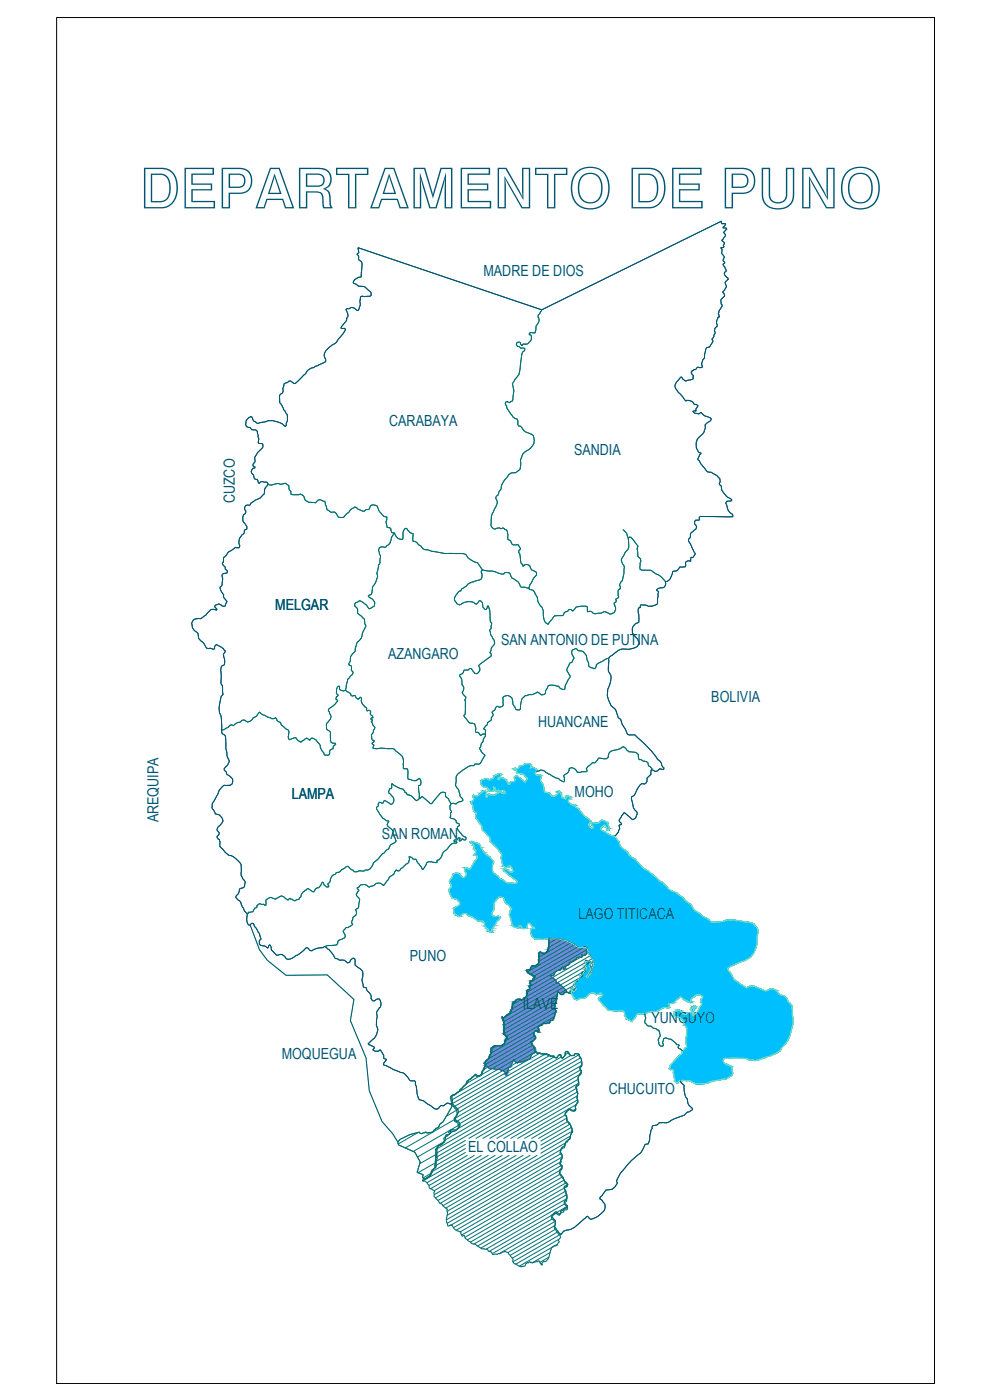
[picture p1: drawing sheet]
<svg xmlns="http://www.w3.org/2000/svg" width="297mm" height="420mm" viewBox="0 0 297 420" stroke-linecap="round" stroke-linejoin="round" font-family="sans-serif">
<defs><g id="words">
<text font-size="17" fill="#005672" x="42" y="62.5">DEPARTAMENTO DE PUNO</text>
<g font-size="4.6" fill="#005672">
<text x="145" y="82.9">MADRE DE DIOS</text>
<text x="116.8" y="127.7">CARABAYA</text>
<text x="172.2" y="136.6">SANDIA</text>
<text x="70.4" y="151.1" transform="rotate(-90 70.4 151.1)">CUZCO</text>
<text x="82.6" y="183">MELGAR</text>
<text x="116.4" y="197.8">AZANGARO</text>
<text x="150.4" y="193.6">SAN ANTONIO DE PUTINA</text>
<text x="213.4" y="210.7">BOLIVIA</text>
<text x="161.4" y="218.2">HUANCANE</text>
<text x="87.5" y="239.8">LAMPA</text>
<text x="172.4" y="239.2">MOHO</text>
<text x="47.6" y="246.8" transform="rotate(-90 47.6 246.8)">AREQUIPA</text>
<text x="114.6" y="251.8">SAN ROMAN</text>
<text x="173.6" y="275.8">LAGO TITICACA</text>
<text x="123" y="288.3">PUNO</text>
<text x="156.9" y="303">ILAVE</text>
<text x="195.5" y="307.1">YUNGUYO</text>
<text x="84.5" y="317.9">MOQUEGUA</text>
<text x="182.6" y="328.4">CHUCUITO</text>
<text x="140.5" y="345.8">EL COLLAO</text>
</g>
</g></defs>
<!-- layer: LIMITE PROVINC. -->
<g fill="none" stroke="#007272" stroke-width=".3">
<path d="M162.5 93l-.5 1a.9 .9 0 0 0-.3 1.5l.1 .8a6.4 6.4 0 0 0-1.2 3.6h-.3a1.35 1.35 0 0 0-1.5 .3v.3a.58 .58 0 0 1 .6 .8 2.18 2.18 0 0 1-1.9 2l-.4-.1-.4 .5-.5-.5v-.4a.78 .78 0 0 0-.9 0 .78 .78 0 0 0-.4 .8l1.5 .9h.8l.3 .1v.4a2.56 2.56 0 0 0-1.1 2.7l-.3 1.9a5.7 5.7 0 0 1-1.5 4.1l-.9 1.5 .2 .6a11.1 11.1 0 0 1-.1 4.5l-.9 .5-.4-.1-.2-.2-.6 .2a6.1 6.1 0 0 0 1.9 3.9l.9 1 .6 .1 .3 .6v1.2l.3 .4h.5a4.4 4.4 0 0 0 3.3 2.5l.5 .3a3.2 3.2 0 0 1-1.5 4.3 3.6 3.6 0 0 0-2.2 4.2 2.53 2.53 0 0 1-3 2.8l-.7 .5-1.3 1.7-.9 1.7v.8l-.7 .9-.3 1-.7 .8a2.51 2.51 0 0 1-.3 3.4 7.4 7.4 0 0 0-1.1 4.9 1.24 1.24 0 0 0 1.8 .8l.7-.1 .5 .3 .6-.3 .5 .5a1.47 1.47 0 0 1 1 1.8v1.2a1.4 1.4 0 0 1 1.2 1.4l.3 .2h1.6l.7 1.1-.5 .6-.1 .6 .3 .3 .3 2a1.51 1.51 0 0 0 .7 1.5v.3a1.2 1.2 0 0 1 1.2-.5 1.2 1.2 0 0 1 1 .8 1.76 1.76 0 0 0 1.5 1.3l.4 .3a1.89 1.89 0 0 1-.9 1.8l-1.4 2.9-2.3-.3-.3-.2a4.3 4.3 0 0 0-2.5-2.5l-.2-.4a1.28 1.28 0 0 0-1-1.3h-.9l-.4 .5h-.7a11.7 11.7 0 0 0-4.9-1.1l-.7-.2-1.5-2.1a5.3 5.3 0 0 1-3.4-2.3 4.4 4.4 0 0 0-3.2-.5 32.2 32.2 0 0 1-9.9-1.5l-.5-.7-.7-.4a1.63 1.63 0 0 0-1.7-1.1l.1-2.2a2.26 2.26 0 0 1-1.9-1.6h-.4a2.42 2.42 0 0 0-.8 2.7l-.1 .6a2.32 2.32 0 0 1-2.5-2h-.7l-.4-1.4-1.1-.2-.3-1.7 .2-.5v-1a3.2 3.2 0 0 1-2.6-2.6 1.37 1.37 0 0 0-1.1-.9 1.37 1.37 0 0 0-1.3 .5l-.4 .8h-.7l-.6 .5-1.8-.5-1-.8a3.3 3.3 0 0 0-1.8 1.6l-1.6 1.6a1.63 1.63 0 0 1-2.2-1.1 1.2 1.2 0 0 0-1.6-.5l-1.2-.7-.7-2.6-1.3-.4-.7 .1-.7 .8-.5-.1a2.72 2.72 0 0 1-3.2-2l-.9-.5-.5 .2-2.3-.1v-1a1.3 1.3 0 0 1-.6-1.7 1.73 1.73 0 0 0-2.4-.4l-1-.2-1.8 .5-1.1-.3M118.3 159.9l-.9 1.4a3.1 3.1 0 0 1-1.9 3l-.9-.2-.7 .2-.3 .8a5.5 5.5 0 0 1 .3 4.1l-.3 .3-.2 1.4a2.27 2.27 0 0 0-.1 2.3l-.8 2a3.1 3.1 0 0 0-.9 2.8l-.2 .4-.9 .4 .4 .5a1.85 1.85 0 0 1 1.3 2.7l-1.4 .7-.2-.1a4.9 4.9 0 0 0-2.6-2.3l-1.3 .6-.3 .4a.95 .95 0 0 0 .7 1.2l.1 1.5 1.9 1.6 .3 1.7 .3 .3-1 2.5a2.95 2.95 0 0 1-1.5 2.6l-.6 1.8v1l-.8 .7a2.13 2.13 0 0 0-.7 2.1l-.5 1.2 .9 .4-.1 1.2 .5 .6a1.54 1.54 0 0 1-.9 1.4 5.1 5.1 0 0 0-1.1 3.3l-.3 .8a1.68 1.68 0 0 1-1.7-.3l-.1-1a1.36 1.36 0 0 0-.8 1.6l-.1 .7 .6 .4-.6 .5-.1 .8 .5 .3v.2l-.7 .9-2 1.6-.1 .5 .3 .2 .1 .6a1.78 1.78 0 0 1-.5 2.5 1.78 1.78 0 0 0 0 2.4 .96 .96 0 0 1 .7 1.3l.2 2.3 .5 .3 .8 .1 .1 .3-.7 .6-.1 .7a1.13 1.13 0 0 0-1 1.5l-.5 .5h-.9l-1.4-2.4a3.6 3.6 0 0 0-2.1-2.7 .87 .87 0 0 0-1.1 .6l-.9-.7-1.7 1.3-1-.7-.3-.4a1.03 1.03 0 0 0-1.4 0l-.8 .3a1.52 1.52 0 0 1-.2-1.8l.1-.7-.3-.5-2.1-1.5-.1-.7-1-.5-.5-.9-.4 .3a8.1 8.1 0 0 1-4.4-2l-.4 .4a1.92 1.92 0 0 1-1.5 1.3l-.9 1-.8 .3-1.1-.7-.6 .2-.6 .5a2.64 2.64 0 0 0-2 1.1l-.6-.3-2.2 1.5-.7 .1M187 159a2.57 2.57 0 0 1 1.3 2.1l.2 .3M144.8 171l-.4 .6 .1 .4a1.96 1.96 0 0 1-.2 1.9l-.7 .2a6.1 6.1 0 0 0-3.9 1.9l-1.2 .8-.2 .5a2.78 2.78 0 0 0-2 2.3l.2 .8a1.38 1.38 0 0 0 2.4 .6 3.7 3.7 0 0 1 4 .3l.3-.2a.86 .86 0 0 1 1-.7l.5 .5 .1 .6a1.42 1.42 0 0 0 1 1.4l.4-.5v-.5h.3l.4 1.1 .2 3.6 .4 .3-.1 1.8-.5 .4 .5 1.7 .9 1.4a1.88 1.88 0 0 1-.9 2.2l-.4 1.4 .3 .4 .1 .7-3.2 2.3-.6 .7a1.26 1.26 0 0 1 .3 1.5 1.26 1.26 0 0 1-1.4 .7l-.9-1.2-.6-.3a1.36 1.36 0 0 1-1.7 .5l-.2 .7-1.1 .7-.1 .4a2.64 2.64 0 0 1 .7 2.6 1.52 1.52 0 0 1 .1 2.3l.8 1.1a.71 .71 0 0 1-.1 1.2l.2 .3v2.8a1.62 1.62 0 0 1-.4 1.7l.7 .8a1.79 1.79 0 0 0 1.8 1.4 1.43 1.43 0 0 1 1.1 1.5l-.1 1 .1 .2 .8 .1 .6 .8 .6-.4h.8l.1-1.2-.5-.2v-.3l1-1.1a1.67 1.67 0 0 1 1.2-1.4 1.14 1.14 0 0 1 .5-1.3l-.2-1.2 .9-.7 .2-.7 .6-.3 .5 .4 1.1-.7-.2-2.3a1.68 1.68 0 0 1 1.8-.5 1.68 1.68 0 0 1 1.2 1.4l.1 1.1 1 1.7 .9 .1 .3-.3 .1-1.1a3 3 0 0 1 3.5-3.2l1.6-.8 .5 .3a1.09 1.09 0 0 0 1.3 .4 1.09 1.09 0 0 0 .7-1.2l.5-.9a1.41 1.41 0 0 1 1.9-.6l1.4 .2 .3 .5 .6 .4h1l.2-1.3 1.3-2.3-.3-.9a1.69 1.69 0 0 1-.3-2.1l.5-1.2 .7-.2 .7-1.3-.3-.5a1.57 1.57 0 0 1-.2-2l.9-.4 .8 .7a2.19 2.19 0 0 1 2.4 1.4l.3 1.4 .4 .8a1.16 1.16 0 0 0 .2 1.2 1.16 1.16 0 0 0 1.1 .4l.6 .2a2.97 2.97 0 0 1 2.4-2.4l1.7-.7M199.7 174.5a7.5 7.5 0 0 0-3.5-2.7 3.7 3.7 0 0 0-3.2-.7l-1-.3v-1.7a1.33 1.33 0 0 0-.6-2.1v-.9a2.2 2.2 0 0 1 0-2.1l-2.1-2.7-.4-.1-.4 .2 .2 2.1a2.57 2.57 0 0 1-1.2 2.4l-.3 .7a1.91 1.91 0 0 0 0 3.1l.1 .5-.3 2.5a3.1 3.1 0 0 1-.8 2.3l-.3 .5 .2 1.2a1.73 1.73 0 0 0-.5 2.4l-.2 .4-.6 .3 .1 .6-.5 .4-.2 .4a2.35 2.35 0 0 1 .1 2.7l-1.3 .4-.5-.3a1.47 1.47 0 0 0-2.1 0h-.9a1.54 1.54 0 0 1-2-.5l-1.2 .1-.1-1.5-1.1-.2a2.85 2.85 0 0 0-3.3 1.5l-.2-.2a.68 .68 0 0 0-.7-.3 .68 .68 0 0 0-.5 .5 1.32 1.32 0 0 0-1.4 1.2l-1.5 .2a1.28 1.28 0 0 0-1.8 .9l-1.2 1.6a2.67 2.67 0 0 1-1.5-3.1v-.9l-.3-1a5.1 5.1 0 0 1-1.6-3.3l-.6-1.2a1.56 1.56 0 0 0-1.7-1l-.1-.3M103.6 207.2l1.6 1 .1 .5 .5 .2 .8-.1 .2 .6 .6 .5 .7-.7 .4 .3a1.86 1.86 0 0 0 .7 2.2l.1 .4 .7 .5 .2 .8 .8-.2 .3 .4-.2 .6 .8 1.2-.5 .1-.1 .2 .5 .3-.1 .4-.3 .1 .4 1a.92 .92 0 0 1 .7 .8 .92 .92 0 0 1-.5 .9v.5l-.6 .8 .2 1.3 .6 .4 .1 .3-.7 .7 .6 .3-.3 1.1 6.1 .1 .7 .6a4.5 4.5 0 0 1 2.3 2.6v2.6l.1 .2h1.1l.2 3.1 2.6 .5 .7-.6a1.22 1.22 0 0 1-.1 2.1l.2 3.8 .9-.6 2.3 2.1a.94 .94 0 0 0 1.1-.7l1.4-1.6a1.63 1.63 0 0 1 2.1-.9 1.4 1.4 0 0 0 .9 1.8l.8 1.5h1.6l.3-.3 1.6-.6a.89 .89 0 0 0-.6-1.1l-.6-2.2-.3-.3a1.69 1.69 0 0 1-.5-2l.1-.5a2.52 2.52 0 0 1 1.7-2.8l1-.8a3 3 0 0 1 2.5-.8l.4-.5a1.58 1.58 0 0 0 2.3-1.4l.7-1.2-1.2-1.2-.4-.9 .6-1.6 .4-.4 .4-1.1a.95 .95 0 0 0 .3-1.2M125.8 239.6l-.8 .7-.6-.4a3.4 3.4 0 0 0-2.3-1.5l-.1-.4-.5-.1-.1-.5a1.13 1.13 0 0 0-1.2-.7l-2.6-1.5-.1 .1a1.06 1.06 0 0 1-.3 1.4h-.3l-.2 .6a.87 .87 0 0 0 .6 1.2 1.7 1.7 0 0 1 .1 2.9l-1.9-1.1-.6 .7-.8-.2-.4 .1-.3 .4 .1 .6-.4 .3a.97 .97 0 0 0 .4 1.4 4 4 0 0 0 3 2.8l.2 .2a1.02 1.02 0 0 0 0 1.6l1.3 1.2-.3 .6 1.2 2.4-.5 .5-1.3 .9a1.65 1.65 0 0 1-1.2 1.4l-2.5 2.6a4 4 0 0 0-1.8 2.1l-.8 1-1.3 .2-.4 .3-1.4-.1-.3 .3h-1l-1.9-1.6-.8 .2-1.4 1a1.43 1.43 0 0 1-1.4 .7l-.2 .3a2.37 2.37 0 0 0-1.7 2.4l-.6 .6v.4l.3 .2-.2 .4a1.56 1.56 0 0 1-1.5-1.3l-.2-.1-.4 .5a2.24 2.24 0 0 1-1.6 1.4l-.6 .9-1.8-.9-.3 .1a3.4 3.4 0 0 0-1.8 2.4l-.6 .7-.7 .1-.5 .4-1.5-.8-.3 .3a.71 .71 0 0 1-1.2-.3 1.18 1.18 0 0 0-2-.2l-.9 .5-.4-.2a1.44 1.44 0 0 0-2.1 .2l-.3 .2v1.6l-.9-.4-.4 .2-.7-.3-.8 .7 .1 .3-.3 .3a1.17 1.17 0 0 0-.9 1.1l-1.4 .2-.3 .6M195.5 231l.1-.4-1-.8-.2-.9-2.2-1-.4 .1-.3-.9a1.3 1.3 0 0 0-1.6-1.4 2.07 2.07 0 0 1-2.4-1.3l-.4-.3-1.3 .7-1.5 .3a1.79 1.79 0 0 0-1.8 2.2 2.49 2.49 0 0 1-2.5 .2h-.2l-.8 .9a.84 .84 0 0 1-1.2 .5l-1.9 1.8 .2 .9-2.9 .1a1.63 1.63 0 0 0-2.5-1 1.73 1.73 0 0 1-1.3 1.8l-.3 .3 .3 .6v1.1l-.3 .1-1.6-1h-.5l-2.2-1.3a4.7 4.7 0 0 0-2.7-1.2l-1.1 .5M135.3 241.2a2.52 2.52 0 0 0 .1 2.6l-.3 .2v1.4l.2 .1a1.54 1.54 0 0 1 1.6 1.3l.9 .5v.4a.97 .97 0 0 0-.6 .9 .97 .97 0 0 0 .6 .9l.4 .5a1.85 1.85 0 0 0 1.4 1.2l.2 .2a.51 .51 0 0 1-.3 .7 .51 .51 0 0 1-.6-.4l-.9 .7h-.2l.2-.9h-.5l-.4 .6h-.8v.5h.6l.2 .2-.2 .2a2.41 2.41 0 0 0-2.6 1.6l-.4 .5a2.35 2.35 0 0 0-1.4 1.9l-.9 1.1-.5 .2 .1 .5-.2 .1-2.4-.3a1.05 1.05 0 0 0-.9 1.1l-.8 1.3-1.6-2.1a1.05 1.05 0 0 0-1.3-1l-.5-.6-.8-.2a2.22 2.22 0 0 1-1.2 2.6l-1.6 1.6h-.6l-.5-.2-.3 .4a1.88 1.88 0 0 1-1.4 1.6l-2.1 2.6a1.91 1.91 0 0 0-3 .1l-1.2 .4a1.88 1.88 0 0 0-3.1 0l-.5 .2 .5 .9-.5 .5-.3 .9a2.01 2.01 0 0 1 .8 2.5l-.2 1.3-.8 .4a1.76 1.76 0 0 1-.9 2.5l-.3 1.6 .3 .4-1.5 1h-.4l-.8 .9-.1 .2 .6 1.2-.1 .7-2.1 1-.4 1.2-2.8 .2-.6 .2M157.4 299.4l-.1 .1M162.2 285.8l-.4 .2M164.6 281.7l3.2 .1 1.2 .3 3.5 1.6a2.64 2.64 0 0 0 2.3 .7l.8-.2 .5 .4 .1 .2-.4 .5 .1 .3a.83 .83 0 0 1-.8 1.1l-.6-.2a.5 .5 0 0 1 0 .7 .5 .5 0 0 1-.7 0l-.3 .1a.55 .55 0 0 0-.7 .7h-.4l-.7 .5a.87 .87 0 0 0-1.1 1l-.9 .5-.2 .8-.2 .1-.3-.1v-.5h-.4a1.29 1.29 0 0 1-1.5 1l-1 1.4-1 .2 1.6 1.4 .2 .7h.5l2.4 2.2 .3 .6-.8 .2a.69 .69 0 0 1-1.1 .4l-.8-.7-.6 1.8v1.3a3.6 3.6 0 0 0 0 2.9l-.3 .3-.1 1-.4 .6a.73 .73 0 0 1-.9 .7l-.3 .7-1.4 .2-.2-.2-.6 .6-1 .4-.2 .6 .3 1.2-.8-.5a1.13 1.13 0 0 0-.8 .9 1.13 1.13 0 0 0 .5 1.2v.3l-.9 .9-.2-.1-.2 .2a1.45 1.45 0 0 0 .8 1.3 1.56 1.56 0 0 1-.6 2.5l-.6 1.3-2 .8-1.7 .4-.6-.4-.4-.7-.9 1.7a1.03 1.03 0 0 1-.8 1v.4a.57 .57 0 0 0-.1 1l-.6 .6a2.19 2.19 0 0 0-2.9-1.7l-2.4-.4-.4-.6-.5-.1-.3-.7a4.7 4.7 0 0 0 1.6-2.5 1.02 1.02 0 0 0 .3-1.2 1.75 1.75 0 0 1 2.2-1.5 1.24 1.24 0 0 0 1.4-.4l.6-.6v-.7l.8-.7-.6-.9-.6-.4 .3-1.7-.6-3.3 .3 .3 .4-.1 1.6-1.4 .2-.8 .4-.3 .3-1.9 .2-.3 .2 .2a1.31 1.31 0 0 1 1.5-1l.7 .3 .9-.8a.94 .94 0 0 0 .7-1.1l-.1-.3a.86 .86 0 0 1 .8-1.1l.2-.3-.2-.8h.5l-.4-.6 .2-.9h.6l.8-1-2.3-1.7-.1-.5 1.1-.1a.9 .9 0 0 1 .3-.9 .9 .9 0 0 1 1-.1l.7-.5 .5-.6-.1-.8 .2-1.9a.41 .41 0 0 1 .3-.5 .41 .41 0 0 1 .5 .3l.8 .2 .1-.2a1.07 1.07 0 0 0 .8-1.1 .33 .33 0 0 0 .3-.2 .33 .33 0 0 0-.1-.4l.2-.4z"/>
<path d="M164.6 281.7l3.2 .1 1.2 .3 3.5 1.6a2.64 2.64 0 0 0 2.3 .7l.8-.2a2.1 2.1 0 0 1 .9 1.8l1.4 2.2v1.3a4.9 4.9 0 0 1-1.4 3.4l-.6 .3 .4-.2 .9-1.6 .2-.7-.3-.1v-.6l.1-1.3-.3-.3 .1 .3-1.3-.6 .5 .5 .6 .2-.5 .6-.5 .1-.1-.2-.1 .6 .4 .6-.6 .7 .3 .2-.7 .3 .1 .2-.4-.1 .3 .3-.4-.1 .3 .8-.3-.3-.2 .2 .3 .3h-.5l.2 .3-.5 .2v.2h-.3l-.3 .4-.2-.2 .2 .6-.4-.1-.1 .5-.7 .5 .3 .2-.1 .4 .8 .5-.1 .2-.8 1-.1-.6-.3-.3v-.3l-.1 .3-.4-.2 .5 .7-.3 .7-1.8-.3-1.1 .8-1.2-.8-.6 1.8 .1 .7-.5 1.4 .1 .4a1.24 1.24 0 0 0 .3 1.4l-.8 2.3a.71 .71 0 0 1-.9 .6l-.3 .7-1.4 .2-.2-.2-.6 .6-1 .4-.2 .6 .3 1.2-.8-.5a1.13 1.13 0 0 0-.8 .9 1.13 1.13 0 0 0 .5 1.2v.3l-.9 .9-.2-.1-.2 .2a1.45 1.45 0 0 0 .8 1.3l.4 .7v.7l.7 .8 .3-.2 1.8 .5 .5-.1 1.4 .7h1.1a.55 .55 0 0 0 .9 .1l.9-.6 .6 1.1 .9-1.4a.5 .5 0 0 1 .4-.7 .5 .5 0 0 1 .6 .6 1.53 1.53 0 0 0 1.8 .5l.1-.5 1.3 .2 .1 .8a3.3 3.3 0 0 1 .6 2.9 .68 .68 0 0 0-.5 .6 .68 .68 0 0 0 .4 .7l-.1 .9a1.86 1.86 0 0 0-.8 2.5l.1 .9-.9 .7a.77 .77 0 0 1 .3 1.1 1.11 1.11 0 0 1 .2 1.5l.1 1.1a1.5 1.5 0 0 1-.5 1.7l-.2 .4a.76 .76 0 0 1 .2 .8 .76 .76 0 0 1-.7 .5l-.5-.1a.86 .86 0 0 0-.9-.3 .86 .86 0 0 0-.6 .7 .77 .77 0 0 0-.5 .7 .77 .77 0 0 0 .4 .7l.1 1.3 .6 .9a1.02 1.02 0 0 1 .7 1.1 1.02 1.02 0 0 1 .3 1.5l-.3 .1-.2 .8a1 1 0 0 1-.5 1.2h-.2a.63 .63 0 0 1-.7 .7l-.4 1.5-.4 .2a1.5 1.5 0 0 0-.9 1.4l-.1 .2a1.27 1.27 0 0 1 .2 2.2 .64 .64 0 0 1-.2 1l.7 1.4-.3 .4-.4 .2-.2 1.1 1.3 1.5 .3 .9 .7 .6a.64 .64 0 0 1 .1 .8 .64 .64 0 0 1-.8 .3v.6a5.8 5.8 0 0 1 .5 3.4l-.6 .7 .6 .7a.67 .67 0 0 1 0 1.2h-.6l-.1 .6a1.01 1.01 0 0 0-1.2 .8l-.4 .2-.5-.4a1.71 1.71 0 0 0-1.7 1.2l.3 .4a2.26 2.26 0 0 1 .6 2.7l.5 .6 .2 .5 1 1 .2 .7-.7 .7 .3 .6-.4 .5a.94 .94 0 0 1-1.2 .7l-.8 .7-.9 3.2-.7 .8-.8-.1-.5 .6 .2 .5h-.3l-.6-1.2h-.3l-1.8 .6-.2-.2-.2 .2-.4-.4-1.2 .6-.2 .7-1.1 .3-.1-.2h-.5l-.8-.6-.7-.2-.4-.5a2.87 2.87 0 0 0-1.3-2.4l-.3-.5-.7-.2-.8 .1-.7 .6-.5-.1-.4 .3-.6-.1a.91 .91 0 0 1-1.2-.7 .84 .84 0 0 1-1.1-.8l-1.8-.1-1.8-1.3-1.3-.4-.2-.4-1.6-1-.3-.9-.7 .2-.5-1.4a2.86 2.86 0 0 1-2.4-1.9l-.5-.1-.8 .4-.5-2.1 .4-1.6-.2-1.1a.43 .43 0 0 0 0-.5 .43 .43 0 0 0-.4-.1l-1.2-1.3-.6-.2-1.2-1.6a.86 .86 0 0 1-.4-1.2l-.1-.4 .2-.4-.7-.6a1.03 1.03 0 0 1-1-1.3l-1-1-.8-.1-.1-.4a3.4 3.4 0 0 0 2.8-3l.8-.5 .3-4.3a1.84 1.84 0 0 1 .6-2.1l-.1-.2a2.29 2.29 0 0 0 2.1-1.8 .83 .83 0 0 1 .9-1.2l.1-.3 .6-.3-.3-.6a1.56 1.56 0 0 1 1.6-.2l1.3-1a1.59 1.59 0 0 0-1.1-2.1l-.1-1a1.33 1.33 0 0 0 .7-2l-.2-.7-.7-.7a.98 .98 0 0 1-.7-1.3l-.1-.7a.83 .83 0 0 1 .2-1.3l.8-.1 .7-.7 .8-.5 .1-.5 1.9-1.7a1.38 1.38 0 0 1 1.2-1.3l.8-.8a.63 .63 0 0 1 .6-.5 .63 .63 0 0 1 .6 .4h.8l.6-.7 .9-2.3a.65 .65 0 0 0 0-1.1l1.3-1.3 .7-1.6a1.69 1.69 0 0 1 1.7-2.3l.4 .1a1.24 1.24 0 0 0 1.4-.4l.6-.6v-.7l.8-.7-.6-.9-.6-.4 .3-1.7-.6-3.3 .3 .3 .4-.1 1.6-1.4 .2-.8 .4-.3 .3-1.9 .2-.3 .2 .2a1.31 1.31 0 0 1 1.5-1l.7 .3 .9-.8a.94 .94 0 0 0 .7-1.1l-.1-.3a.86 .86 0 0 1 .8-1.1l.2-.3-.2-.8h.5l-.4-.6 .2-.9h.6l.8-1-2.3-1.7-.1-.5 1.1-.1a.9 .9 0 0 1 .3-.9 .9 .9 0 0 1 1-.1l.7-.5 .5-.6-.1-.8 .2-1.9a.41 .41 0 0 1 .3-.5 .41 .41 0 0 1 .5 .3l.8 .2 .1-.2a1.07 1.07 0 0 0 .8-1.1 .33 .33 0 0 0 .3-.2 .33 .33 0 0 0-.1-.4l.2-.4zM164.7 281.8v1.5a2.68 2.68 0 0 1-.6 2.5 1.02 1.02 0 0 1-.9 .5 1.02 1.02 0 0 1-.9-.5l-.6 .2 .1 2.1a1.56 1.56 0 0 1-2.1 1.8l-.6 1.2h-.7l-.1 .3a2.61 2.61 0 0 0 2.1 1.5l.3 .3-.5 .3a1.03 1.03 0 0 1-.9 .9l-.1 1 .4 .3-.6 .1v.9l-.8 .7a2.27 2.27 0 0 1-1.1 2.5l-.7 .2a1.17 1.17 0 0 0-1.9 .6 1.12 1.12 0 0 0-.6 1.2 1.78 1.78 0 0 1-.6 1.7l-.5 .8-1.7 1.3 .3 .9-.1 1.9a2.48 2.48 0 0 0 .7 2.5l.3 .2-.5 1a1.97 1.97 0 0 1-1 1.6h-1.1a1.55 1.55 0 0 0-1.7 .3 1.55 1.55 0 0 0-.3 1.7l-.6 .9a1.72 1.72 0 0 1-1 1.6l-.5 .6 .3 .5-.7 1.7-.3 .3a1.92 1.92 0 0 1-1 1.6l-1.1-.6-1.5 1.4a.97 .97 0 0 0-1 1l-2 2.1v.4l-.6 .2a2.73 2.73 0 0 1-2 1.2l-.1 .4 .1 2.1M165.2 281.7l-.6 .2M166.9 299.9l-15.8 9.2M167.1 281.7l-2.5 1.4M167.1 298.6l-16 9.3M168.7 282l-4.1 2.4M170 282.5l-8.3 4.7M171.2 283l-9.6 5.5M171.5 298h-.6a1.39 1.39 0 0 0-2.1 .5l-1.4-.7-.3 .2 .1 .9-.2 1.4a4.8 4.8 0 0 0-.2 3.5l-.5 1.2a1.07 1.07 0 0 1-1 1.3 1.32 1.32 0 0 1-1.5 .7l-.6 .1-1.6 1 .3 1.4-.7-.3a.98 .98 0 0 0-.9 .7 .98 .98 0 0 0 .3 1.1l.1 .5-1 1a1.47 1.47 0 0 0 .7 1.7l.3 .5v.6l.6 .6 2.5 .3 1.1 .4a.96 .96 0 0 0 1.2 .3l.3 .5 .7 .1 .7-1h.4l.1 .7 .6 .2a1.44 1.44 0 0 0 .7-1.7l.4-.2a.89 .89 0 0 1 .9 .9l.3 .4h1l.3-.6 1 .1a5 5 0 0 1 1.1 3l-.4 .7a.8 .8 0 0 0 .1 1.3v.4a3.3 3.3 0 0 0-.7 3.4l.1 .3-.8 .4-.1 .4 .5 1.9-.1 1.2a3.1 3.1 0 0 1-.6 2.8 .8 .8 0 0 1-.1 1.1 .8 .8 0 0 1-1.2-.1 1.03 1.03 0 0 0-1.5 .7l-.2 .7 .3 .4 .2 .9a1.37 1.37 0 0 0 .8 1.4l.4 .8a1.97 1.97 0 0 1-.1 2.5 4.8 4.8 0 0 1-1.6 2.6 1.24 1.24 0 0 1-1 1.3l-.3 .5a1.17 1.17 0 0 0 .3 1.6l.1 .6-.5 1.3a.85 .85 0 0 0 .5 1.4 .95 .95 0 0 1-.7 1.2v.4a1.1 1.1 0 0 0 .5 1.5l.8 1.3 1.1 1.2-1.1 .8a1.25 1.25 0 0 0 .5 1.3l.1 .7a1.74 1.74 0 0 1-.6 2.5l.1 .5 .9 .6-.1 .5-.4 .3h-.5l-.2 .6a.59 .59 0 0 0-.9 .7l-.1 .3a.76 .76 0 0 1-1-.5l-.7 .2-.8 .8 .1 .7 .3 .4a1.43 1.43 0 0 1 .3 2.1l1.2 1.9 .8 .7M171.6 297.2l-1.2 .7M172.3 283.6l-14.1 8.1"/>
<path d="M172.3 295.6l-4.3 2.5M173 296.4l-1 .6M173.3 284.2l-14.2 8.2M174.2 293.3l-23.1 13.4M174.4 293.2l-.1 .1M174.7 291.8l-23.2 13.4M175.4 284.2l-15.2 8.8M175.6 291.3l-.7 .4M175.7 290l-22.1 12.8M176.1 288.6l-18.2 10.5M176.3 284.9l-17.3 10M176.5 286l-17.7 10.2"/>
<path d="M177.1 286.8l-19.1 11M177.6 291.4l-.5 .2M177.6 287.7l-1.2 .7M177.8 290l-.7 .4M178 288.7l-.8 .5M149.1 313.8l-1.8 1.1M151.3 305.4l-.6 .3M156.3 300.1l-2.5 1.4M159.3 312.8l-14.4 8.3M159.7 313.7l-15.8 9.2M159.7 312.5v.1M160.2 309.9l-13.6 7.8"/>
<path d="M160.4 311l-14.8 8.5M160.4 314.6l-23.6 13.6M160.7 315.7l-25.4 14.6M161.6 309.1l-.6 .3M161.9 316.1l-26.5 15.3M163.3 316.5l-27.1 15.7M164.7 316.9l-27.9 16.1M166.3 317.2l-29.2 16.9M166.3 305.1l-19 11M166.4 302.7l-14.5 8.3M166.5 301.4l-15.4 8.9M166.8 303.6l-15.4 8.9"/>
<path d="M168.4 317.2l-32.1 18.6M170.5 316l-.9 .5M171.2 316.8l-34.4 19.9M173.8 316.5l-36.3 21M174.1 317.5l-37.1 21.4M174.6 318.5l-41.3 23.8M174.6 319.7l-43.9 25.3M193.5 304.2l.1 .6a1.28 1.28 0 0 1-.1 1.5 1.74 1.74 0 0 0 1.8 1.6l.8 .7 .9 .2a1.89 1.89 0 0 1 .8 2.8 2.03 2.03 0 0 0 .2 2.2l.8 .2 .2-.2-.2-.8 .3-1.2a1.33 1.33 0 0 1 1.7 0l.6 .1 1.4 1.2 .2 .4 .7 .1-.2 .9 1.3 .9M125.4 339.9l-5.9 3.4M125.7 339.8l.9 .4a1.44 1.44 0 0 1 1.8-.2l.4-.1a2.13 2.13 0 0 0 1.9-1.1v-.2a1.06 1.06 0 0 0 1.1-1.1l1.1-.7 2.5-4.4 .3-1.2 1.7 1.6 .2 .9a3 3 0 0 0-.8 2.6 1.33 1.33 0 0 1 1.1 .9 1.33 1.33 0 0 1-.3 1.4l-.7 .5h-1.5l-.4 .2 .3 .5-.9 .8h-.6l-.5 2.1-.9 .6a1.97 1.97 0 0 0-1.3 2.5l.1 1.9-.3 .8-.1 1.7-.9 1a2.82 2.82 0 0 1-1.9 2.3l-.5 .3-.4-.1-.3-.4 .1-.8-1.7-.7 .9-3.1-1.6-2.9-4.9-2.2-.2-.9 .6-.8 3-1.4 2.8-.7M135.7 328.8l-.5 .3M135.9 331.4l-.3 .2"/>
<path d="M135.9 339.6l-1 .6M136.7 335.8l-15.1 8.7M137.4 333l-3.5 2M138 337.5l-14 8.1M143.7 323.1l-3.9 2.2M169.6 334.6l-12.2 7M169.9 335.6l-10.4 6M170.2 336.6l-8.6 5M170.9 337.5l-8.6 4.9M171.4 338.4l-9.1 5.3M171.8 339.4l-9.5 5.5M172.7 332.8l-1 .6"/>
<path d="M172.9 326.7l-25.9 14.9M173 331.4l-17.7 10.2M173.2 327.7l-24.1 13.9M173.2 328.9l-22.1 12.7M173.3 330.1l-20 11.5M173.4 323.9l-30.6 17.7M173.6 325.1l-28.7 16.5M174.2 321.1l-43.5 25.1M174.3 322.2l-33.6 19.4M129.6 352l-2.7 1.5M130.9 348.8l-5.5 3.1M131.1 346.3l-5.2 3"/>
<path d="M133.4 342.5l-8.1 4.7M139.6 342.3l-8.9 5.1M139.6 343.5l-9 5.2M139.6 344.7l-9.2 5.3M139.6 345.9l-10.3 5.9M140.2 346.8l-13.3 7.6M142.3 346.8l-14.2 8.1M144.4 346.8l-15.7 9M146.5 346.8l-17.3 10M148.6 346.8l-18.4 10.5M150.7 346.8l-20.3 11.7M152.8 346.8l-22.1 12.7"/>
<path d="M154.8 346.8l-23.4 13.5M156.9 346.8l-24.9 14.4M159 346.8l-26.1 15M161.1 346.8l-27.4 15.8M167.9 352.5l-29.8 17.2M168.2 346.3l-34.2 19.8M168.3 349.9l-32.2 18.5M168.4 348.6l-32.9 19M168.5 344.9l-34.3 19.8M168.5 350.9l-31.7 18.3M168.5 353.3l-30 17.4M168.8 347.2l-34.6 19.9"/>
<path d="M169.2 354.2l-29.7 17.1M169.4 356.5l-28.2 16.3M169.6 357.5l-27.4 15.9M169.7 355.1l-29.4 17M169.8 343l-35.6 20.5M169.9 358.6l-26.7 15.4M170 359.7l-25.7 14.8M170.2 342.7h.1M170.2 356l-.6 .4M171.2 340.9l-8.9 5.2M135.4 367.6l-.1 .1M164.7 377.3l-2.7 1.6"/>
<path d="M165.1 375.9l-5.4 3.1M165.7 365.9l-18 10.3M165.7 374.3l-9.9 5.7M166 374.1l-.3 .1M166.4 366.6l-16.6 9.6M166.6 367.8l-14.2 8.1M166.6 368.9l-13.5 7.8M167.1 369.8l-13.4 7.8M167.3 373.4l-1 .5M167.7 371.9l-12.9 7.5M167.9 370.6l-14 8.1M168 364.5l-.2 .2"/>
<path d="M169.3 361.3l-23.4 13.6M170.1 362.1l-23.3 13.5"/>
</g>
<!-- layer: PLANO-UBICACION -->
<path d="M164.6 281.7l3.2 .1 1.2 .3 3.5 1.6a2.64 2.64 0 0 0 2.3 .7l.8-.2 .5 .4 .1 .2-.4 .5 .1 .3a.83 .83 0 0 1-.8 1.1l-.6-.2a.5 .5 0 0 1 0 .7 .5 .5 0 0 1-.7 0l-.3 .1a.55 .55 0 0 0-.7 .7h-.4l-.7 .5a.87 .87 0 0 0-1.1 1l-.9 .5-.2 .8-.2 .1-.3-.1v-.5h-.4a1.29 1.29 0 0 1-1.5 1l-1 1.4-1 .2 1.6 1.4 .2 .7h.5l2.4 2.2 .3 .6-.8 .2a.69 .69 0 0 1-1.1 .4l-.8-.7-.6 1.8v1.3a3.6 3.6 0 0 0 0 2.9l-.3 .3-.1 1-.4 .6a.73 .73 0 0 1-.9 .7l-.3 .7-1.4 .2-.2-.2-.6 .6-1 .4-.2 .6 .3 1.2-.8-.5a1.13 1.13 0 0 0-.8 .9 1.13 1.13 0 0 0 .5 1.2v.3l-.9 .9-.2-.1-.2 .2a1.45 1.45 0 0 0 .8 1.3 1.56 1.56 0 0 1-.6 2.5l-.6 1.3-2 .8-1.7 .4-.6-.4-.4-.7-.9 1.7a1.03 1.03 0 0 1-.8 1v.4a.57 .57 0 0 0-.1 1l-.6 .6a2.19 2.19 0 0 0-2.9-1.7l-2.4-.4-.4-.6-.5-.1-.3-.7a4.7 4.7 0 0 0 1.6-2.5 1.02 1.02 0 0 0 .3-1.2 1.75 1.75 0 0 1 2.2-1.5 1.24 1.24 0 0 0 1.4-.4l.6-.6v-.7l.8-.7-.6-.9-.6-.4 .3-1.7-.6-3.3 .3 .3 .4-.1 1.6-1.4 .2-.8 .4-.3 .3-1.9 .2-.3 .2 .2a1.31 1.31 0 0 1 1.5-1l.7 .3 .9-.8a.94 .94 0 0 0 .7-1.1l-.1-.3a.86 .86 0 0 1 .8-1.1l.2-.3-.2-.8h.5l-.4-.6 .2-.9h.6l.8-1-2.3-1.7-.1-.5 1.1-.1a.9 .9 0 0 1 .3-.9 .9 .9 0 0 1 1-.1l.7-.5 .5-.6-.1-.8 .2-1.9a.41 .41 0 0 1 .3-.5 .41 .41 0 0 1 .5 .3l.8 .2 .1-.2a1.07 1.07 0 0 0 .8-1.1 .33 .33 0 0 0 .3-.2 .33 .33 0 0 0-.1-.4l.2-.4zM164.6 281.7l3.2 .1 1.2 .3 3.5 1.6a2.64 2.64 0 0 0 2.3 .7l.8-.2a2.1 2.1 0 0 1 .9 1.8l1.4 2.2v1.3a4.9 4.9 0 0 1-1.4 3.4l-.6 .3 .4-.2 .9-1.6 .2-.7-.3-.1v-.6l.1-1.3-.3-.3 .1 .3-1.3-.6 .5 .5 .6 .2-.5 .6-.5 .1-.1-.2-.1 .6 .4 .6-.6 .7 .3 .2-.7 .3 .1 .2-.4-.1 .3 .3-.4-.1 .3 .8-.3-.3-.2 .2 .3 .3h-.5l.2 .3-.5 .2v.2h-.3l-.3 .4-.2-.2 .2 .6-.4-.1-.1 .5-.7 .5 .3 .2-.1 .4 .8 .5-.1 .2-.8 1-.1-.6-.3-.3v-.3l-.1 .3-.4-.2 .5 .7-.3 .7-1.8-.3-1.1 .8-1.2-.8-.6 1.8 .1 .7-.5 1.4 .1 .4a1.24 1.24 0 0 0 .3 1.4l-.8 2.3a.71 .71 0 0 1-.9 .6l-.3 .7-1.4 .2-.2-.2-.6 .6-1 .4-.2 .6 .3 1.2-.8-.5a1.13 1.13 0 0 0-.8 .9 1.13 1.13 0 0 0 .5 1.2v.3l-.9 .9-.2-.1-.2 .2a1.45 1.45 0 0 0 .8 1.3l.4 .7v.7l.7 .8 .3-.2 1.8 .5 .5-.1 1.4 .7h1.1a.55 .55 0 0 0 .9 .1l.9-.6 .6 1.1 .9-1.4a.5 .5 0 0 1 .4-.7 .5 .5 0 0 1 .6 .6 1.53 1.53 0 0 0 1.8 .5l.1-.5 1.3 .2 .1 .8a3.3 3.3 0 0 1 .6 2.9 .68 .68 0 0 0-.5 .6 .68 .68 0 0 0 .4 .7l-.1 .9a1.86 1.86 0 0 0-.8 2.5l.1 .9-.9 .7a.77 .77 0 0 1 .3 1.1 1.11 1.11 0 0 1 .2 1.5l.1 1.1a1.5 1.5 0 0 1-.5 1.7l-.2 .4a.76 .76 0 0 1 .2 .8 .76 .76 0 0 1-.7 .5l-.5-.1a.86 .86 0 0 0-.9-.3 .86 .86 0 0 0-.6 .7 .77 .77 0 0 0-.5 .7 .77 .77 0 0 0 .4 .7l.1 1.3 .6 .9a1.02 1.02 0 0 1 .7 1.1 1.02 1.02 0 0 1 .3 1.5l-.3 .1-.2 .8a1 1 0 0 1-.5 1.2h-.2a.63 .63 0 0 1-.7 .7l-.4 1.5-.4 .2a1.5 1.5 0 0 0-.9 1.4l-.1 .2a1.27 1.27 0 0 1 .2 2.2 .64 .64 0 0 1-.2 1l.7 1.4-.3 .4-.4 .2-.2 1.1 1.3 1.5 .3 .9 .7 .6a.64 .64 0 0 1 .1 .8 .64 .64 0 0 1-.8 .3v.6a5.8 5.8 0 0 1 .5 3.4l-.6 .7 .6 .7a.67 .67 0 0 1 0 1.2h-.6l-.1 .6a1.01 1.01 0 0 0-1.2 .8l-.4 .2-.5-.4a1.71 1.71 0 0 0-1.7 1.2l.3 .4a2.26 2.26 0 0 1 .6 2.7l.5 .6 .2 .5 1 1 .2 .7-.7 .7 .3 .6-.4 .5a.94 .94 0 0 1-1.2 .7l-.8 .7-.9 3.2-.7 .8-.8-.1-.5 .6 .2 .5h-.3l-.6-1.2h-.3l-1.8 .6-.2-.2-.2 .2-.4-.4-1.2 .6-.2 .7-1.1 .3-.1-.2h-.5l-.8-.6-.7-.2-.4-.5a2.87 2.87 0 0 0-1.3-2.4l-.3-.5-.7-.2-.8 .1-.7 .6-.5-.1-.4 .3-.6-.1a.91 .91 0 0 1-1.2-.7 .84 .84 0 0 1-1.1-.8l-1.8-.1-1.8-1.3-1.3-.4-.2-.4-1.6-1-.3-.9-.7 .2-.5-1.4a2.86 2.86 0 0 1-2.4-1.9l-.5-.1-.8 .4-.5-2.1 .4-1.6-.2-1.1a.43 .43 0 0 0 0-.5 .43 .43 0 0 0-.4-.1l-1.2-1.3-.6-.2-1.2-1.6a.86 .86 0 0 1-.4-1.2l-.1-.4 .2-.4-.7-.6a1.03 1.03 0 0 1-1-1.3l-1-1-.8-.1-.1-.4a3.4 3.4 0 0 0 2.8-3l.8-.5 .3-4.3a1.84 1.84 0 0 1 .6-2.1l-.1-.2a2.29 2.29 0 0 0 2.1-1.8 .83 .83 0 0 1 .9-1.2l.1-.3 .6-.3-.3-.6a1.56 1.56 0 0 1 1.6-.2l1.3-1a1.59 1.59 0 0 0-1.1-2.1l-.1-1a1.33 1.33 0 0 0 .7-2l-.2-.7-.7-.7a.98 .98 0 0 1-.7-1.3l-.1-.7a.83 .83 0 0 1 .2-1.3l.8-.1 .7-.7 .8-.5 .1-.5 1.9-1.7a1.38 1.38 0 0 1 1.2-1.3l.8-.8a.63 .63 0 0 1 .6-.5 .63 .63 0 0 1 .6 .4h.8l.6-.7 .9-2.3a.65 .65 0 0 0 0-1.1l1.3-1.3 .7-1.6a1.69 1.69 0 0 1 1.7-2.3l.4 .1a1.24 1.24 0 0 0 1.4-.4l.6-.6v-.7l.8-.7-.6-.9-.6-.4 .3-1.7-.6-3.3 .3 .3 .4-.1 1.6-1.4 .2-.8 .4-.3 .3-1.9 .2-.3 .2 .2a1.31 1.31 0 0 1 1.5-1l.7 .3 .9-.8a.94 .94 0 0 0 .7-1.1l-.1-.3a.86 .86 0 0 1 .8-1.1l.2-.3-.2-.8h.5l-.4-.6 .2-.9h.6l.8-1-2.3-1.7-.1-.5 1.1-.1a.9 .9 0 0 1 .3-.9 .9 .9 0 0 1 1-.1l.7-.5 .5-.6-.1-.8 .2-1.9a.41 .41 0 0 1 .3-.5 .41 .41 0 0 1 .5 .3l.8 .2 .1-.2a1.07 1.07 0 0 0 .8-1.1 .33 .33 0 0 0 .3-.2 .33 .33 0 0 0-.1-.4l.2-.4z" fill="none" stroke="#dbdbdb" stroke-width=".3"/>
<!-- layer: LAGO TITICACA -->
<g fill="#00bfff" stroke="#00bfff" stroke-width=".3">
<path d="M158.2 229.2h.5z"/>
<path d="M154.4 230.6h.3z"/>
<path d="M154.2 231h.5z"/>
<path d="M149.9 232.2h.1z"/>
<path d="M162 232.6h.2z"/>
<path d="M148.9 232.6h1.5z"/>
<path d="M150.3 233.4h.5z"/>
<path d="M145.6 233.7h.6z"/>
<path d="M153.4 234.6h.8z"/>
<path d="M145.1 236.2h.5z"/>
<path d="M148.7 237.2h.6l-.2 .2z"/>
<path d="M150 237.4h.2z"/>
<path d="M147.4 237.5h.3z"/>
<path d="M151.5 238.1h13.4z"/>
<path d="M146.7 238.3l.3 .1z"/>
<path d="M147.8 238.6h.4z"/>
<path d="M142 238.6l.2 .1z"/>
<path d="M172.2 241.5h.3z"/>
<path d="M180.4 246.1l.5 .1z"/>
<path d="M182.1 249.1h.5z"/>
<path d="M182.1 249.1h.6z"/>
<path d="M141.3 252.5h.5z"/>
<path d="M151.3 260.1h1.3l-.4 .2z"/>
<path d="M151.4 260.7h.2z"/>
<path d="M136.5 262.1h1z"/>
<path d="M137.5 271.9h10.7z"/>
<path d="M137.8 275.1h.3z"/>
<path d="M219.8 276.1h.9z"/>
<path d="M218.2 276.2h1.2z"/>
<path d="M154.8 278.3h.9z"/>
<path d="M156.8 278.7h.7z"/>
<path d="M146.9 279.7h.3z"/>
<path d="M171.8 283.3h55.3z"/>
<path d="M174 284.4h52.8z"/>
<path d="M224.9 296h1.4z"/>
<path d="M171.7 296.5l.3 .1z"/>
<path d="M231.2 296.8h.3z"/>
<path d="M178.7 298.4l.2 .1z"/>
<path d="M178.7 298.4h.6z"/>
<path d="M174.2 299.6h.7z"/>
<path d="M200.7 301.1h1.1z"/>
<path d="M208.2 301.9h.2z"/>
<path d="M200.2 302.5h.4z"/>
<path d="M207.2 304h.6z"/>
<path d="M202.9 305.2h.7z"/>
<path d="M225.9 318.1h1.5l-.6 .2z"/>
<path d="M201.1 320.9h.6z"/>
<path d="M202.6 324.7h1l-.3 .3z"/>
<path d="M208.7 325.2h2.7z"/>
<path d="M158.2 229.2l.8 .1zM157.7 229.3h1.3z"/>
<path d="M157.7 229.3h1.4zM157.6 229.3h1.5z"/>
<path d="M157.6 229.3l1.6 .1zM157.2 229.4h2z"/>
<path d="M157.2 229.4l2.2 .2-.2-.2zM157.2 229.4l2.2 .2h-2.3z"/>
<path d="M157.1 229.6l2.3 .2v-.2zM157.1 229.6l2.3 .2h-2.4z"/>
<path d="M157 229.8h2.4zM156.6 229.8h2.8z"/>
<path d="M156.1 229.8l3.3 .1zM156.1 229.8l3.3 .1h-3.4z"/>
<path d="M156 229.9h3.4zM156 229.9l3.3 .2h-3.5z"/>
<path d="M155.8 230.1h3.5zM155.8 230.1l3.4 .1h-3.4z"/>
<path d="M155.8 230.2h3.4zM155.8 230.2l3.3 .1z"/>
<path d="M155.8 230.3l3.2 .2 .1-.2zM155.8 230.3l3.2 .2h-3.4z"/>
<path d="M159.5 230.2l.9 .4zM159.5 230.2l.9 .4h-1.1z"/>
<path d="M155.6 230.5l3.7 .1zM155.6 230.5l3.7 .1z"/>
<path d="M155.5 230.6h5zM155.5 230.6h5z"/>
<path d="M154.4 230.6l.7 .1zM154.1 230.7h1z"/>
<path d="M155.5 230.6l5.1 .1zM155.5 230.6l5.1 .1h-5.2z"/>
<path d="M154.1 230.7h1.3zM154.1 230.7h1.3z"/>
<path d="M154.1 230.7l6.8 .3-.3-.3zM154.1 230.7l6.8 .3h-6.7z"/>
<path d="M154.7 231l6.3 .1zM154.7 231l6.3 .1z"/>
<path d="M154.9 231.1l6.1 .1zM154.9 231.1l6.1 .1z"/>
<path d="M155 231.2l6 .3v-.3zM155 231.2l6 .3h-5.9z"/>
<path d="M155.1 231.5l5.9 .1zM155.1 231.5l5.9 .1z"/>
<path d="M155.1 231.6l5.6 .1 .3-.1zM155.1 231.6l5.6 .1h-5.7z"/>
<path d="M155 231.7h5.7zM155 231.7l5.6 .2z"/>
<path d="M155 231.9l5.5 .2 .1-.2zM155 231.9l5.5 .2h-5.2z"/>
<path d="M155.3 232.1h5.2zM155.3 232.1h5.2z"/>
<path d="M155.3 232.1l5.2 .1zM155.3 232.1l5.2 .1z"/>
<path d="M156 232.2h4.6zM156 232.2h4.6z"/>
<path d="M149.9 232.2l.2 .1zM149.6 232.3h.5z"/>
<path d="M156.5 232.2l4.1 .1zM156.5 232.2l4.1 .1z"/>
<path d="M149.6 232.3h.7zM149.4 232.3h.9z"/>
<path d="M156.7 232.3l4 .1zM156.7 232.3l4 .1z"/>
<path d="M149.4 232.3l.9 .1zM149.2 232.4h1.1z"/>
<path d="M157.1 232.4l3.7 .1zM157.1 232.4l3.7 .1z"/>
<path d="M149.2 232.4l1.2 .2-.1-.2zM148.9 232.6l.3-.2 1.2 .2zM148.9 232.6h1.5z"/>
<path d="M162 232.6h.3zM161.6 232.6h.7z"/>
<path d="M161.6 232.6l.7 .1zM161.1 232.7h1.2z"/>
<path d="M157.2 232.5l3.9 .2-.3-.2zM157.2 232.5l3.9 .2h-3.7z"/>
<path d="M157.4 232.7h4.9zM157.4 232.7h4.9z"/>
<path d="M148.9 232.6h1.5zM148.5 232.7h1.8z"/>
<path d="M157.4 232.7l5 .1zM157.4 232.7l5 .1z"/>
<path d="M154.7 232.8l.7 .1zM154.7 232.8l.7 .1z"/>
<path d="M148.5 232.7l1.7 .2 .1-.2zM148.3 232.9l.2-.2 1.7 .2z"/>
<path d="M154.6 232.9l.9 .2zM154.4 233.1h1.1z"/>
<path d="M157.5 232.8l4.9 .3v-.3zM157.5 232.8l4.9 .3h-4.7z"/>
<path d="M148.3 232.9l1.7 .2 .2-.2zM148.3 232.9l1.7 .2h-1.9z"/>
<path d="M157.7 233.1l4.7 .1zM157.7 233.1l4.7 .1z"/>
<path d="M154.4 233.1l1.1 .1zM154.4 233.1l1.1 .1z"/>
<path d="M148.1 233.1h1.9zM148.1 233.1l1.8 .2z"/>
<path d="M148.1 233.3h1.8zM148.1 233.3h1.7z"/>
<path d="M154.4 233.2l1.5 .2zM154.4 233.2l1.5 .2h-1.5z"/>
<path d="M157.7 233.2l4.6 .2 .1-.2zM157.7 233.2l4.6 .2h-4.1z"/>
<path d="M148.1 233.3h1.7zM148.1 233.3l1.5 .1h-1.5z"/>
<path d="M154.4 233.4l1.6 .1zM154.4 233.4l1.6 .1z"/>
<path d="M150.3 233.4l.5 .1zM150.1 233.5h.7z"/>
<path d="M158.2 233.4l4.1 .2v-.2zM158.2 233.4l4.1 .2h-4.1z"/>
<path d="M154.3 233.5l1.8 .1zM154.3 233.5l1.8 .1z"/>
<path d="M150.1 233.5l.9 .1zM149.9 233.6h1.1z"/>
<path d="M148.1 233.4l1.2 .3 .3-.3zM148.1 233.4l1.2 .3h-1.4z"/>
<path d="M149.9 233.6l1.2 .1zM149.9 233.6l1.2 .1z"/>
<path d="M145.6 233.7h.8zM145.6 233.7h.8z"/>
<path d="M147.9 233.7l1.5 .1-.1-.1zM147.3 233.8l.6-.1 1.5 .1z"/>
<path d="M145.6 233.7l.9 .2zM145.3 233.9h1.2z"/>
<path d="M158.2 233.6l4 .3 .1-.3zM158.2 233.6l4 .3h-4z"/>
<path d="M154.4 233.6l2 .3-.3-.3zM154.4 233.6l2 .3h-1.9z"/>
<path d="M149.8 233.7l1.7 .2zM149.8 233.7l1.7 .2h-1.7z"/>
<path d="M154.5 233.9h2zM154.5 233.9h2z"/>
<path d="M145.3 233.9h1.3zM144.8 233.9h1.8z"/>
<path d="M147.3 233.8l2.2 .2-.1-.2zM147.1 234l.2-.2 2.2 .2z"/>
<path d="M144.8 233.9l1.8 .1zM144.8 233.9l1.8 .1z"/>
<path d="M158.2 233.9h4zM158.2 233.9l4 .1h-4.1z"/>
<path d="M149.8 233.9l1.9 .1-.2-.1zM149.8 233.9l1.9 .1h-1.9z"/>
<path d="M147.1 234h2.7zM147.1 234h2.7z"/>
<path d="M147 234l4.8 .1zM147 234l4.8 .1z"/>
<path d="M154.6 233.9l2.2 .2zM154.6 233.9l2.2 .2z"/>
<path d="M147 234.1h4.8zM147 234.1h4.8z"/>
<path d="M144.8 234l2.1 .1zM144.6 234.1h2.3z"/>
<path d="M147 234.1h4.8zM147 234.1h4.8z"/>
<path d="M144.6 234.1h2.4zM144.6 234.1h2.4z"/>
<path d="M144.6 234.1l7.2 .1zM144.5 234.2h7.3z"/>
<path d="M158.1 234l4.1 .2v-.2zM158.1 234l4.1 .2h-4.3z"/>
<path d="M154.5 234.1l2.5 .2-.2-.2zM154.5 234.1l2.5 .2h-2.5z"/>
<path d="M144.5 234.2l7.5 .3-.2-.3zM144.5 234.2l7.5 .3h-7.6zM144.4 234.5h7.6zM144.4 234.5h7.6z"/>
<path d="M157.9 234.2l4.4 .3-.1-.3zM157.9 234.2l4.4 .3h-4.6z"/>
<path d="M154.5 234.3l2.7 .2-.2-.2zM154.5 234.3l2.7 .2h-2.9z"/>
<path d="M154.3 234.5l3 .1zM154.2 234.6h3.1z"/>
<path d="M153.4 234.6h3.9zM153.3 234.6h4z"/>
<path d="M144.4 234.5l7.9 .2-.3-.2zM144.4 234.5l7.9 .2h-8z"/>
<path d="M157.7 234.5l4.7 .3-.1-.3zM157.7 234.5l4.7 .3h-4.8z"/>
<path d="M153.3 234.6l4.3 .2zM153.2 234.8h4.4z"/>
<path d="M153.2 234.8l9.3 .1-.1-.1zM153.2 234.8l9.3 .1h-9.5z"/>
<path d="M144.3 234.7l8 .3v-.3zM144.3 234.7l8 .3h-8.1z"/>
<path d="M153 234.9l9.7 .1zM153 234.9l9.7 .1z"/>
<path d="M144.2 235l8.1 .2v-.2zM144.2 235l8.1 .2h-8z"/>
<path d="M153 235l9.8 .3-.1-.3zM153 235l9.8 .3h-9.8z"/>
<path d="M153 235.3h9.9zM153 235.3h9.9z"/>
<path d="M144.3 235.2l8.2 .2-.2-.2zM144.3 235.2l8.2 .2h-8.1z"/>
<path d="M153 235.3l9.9 .2zM152.8 235.5h10.1z"/>
<path d="M144.4 235.4l8.4 .1zM144.4 235.4l8.4 .1z"/>
<path d="M144.5 235.5l18.5 .1zM144.5 235.5l18.5 .1z"/>
<path d="M144.5 235.6l18.5 .2v-.2zM144.5 235.6l18.5 .2h-18.3z"/>
<path d="M144.7 235.8l18.4 .2-.1-.2zM144.7 235.8l18.4 .2h-18.2z"/>
<path d="M144.9 236l18.2 .2v-.2zM144.9 236l18.2 .2h-18z"/>
<path d="M145.1 236.2h2.9zM145.1 236.2h2.9z"/>
<path d="M148 236.2l15.1 .1zM148 236.2l15.1 .1z"/>
<path d="M145.6 236.2l2.4 .1zM145.6 236.2l2.4 .1z"/>
<path d="M148.2 236.3l14.9 .1zM148.2 236.3l14.9 .1z"/>
<path d="M148.4 236.4h14.8zM148.4 236.4h14.8z"/>
<path d="M146 236.3l2.1 .3-.1-.3zM146 236.3l2.1 .3h-1.7z"/>
<path d="M148.5 236.4l14.7 .2v-.2zM148.5 236.4l14.7 .2h-14.6z"/>
<path d="M146.4 236.6l1.7 .3v-.3zM146.4 236.6l1.7 .3h-1.5z"/>
<path d="M148.6 236.6l14.6 .3v-.3zM148.6 236.6l14.6 .3h-14.5z"/>
<path d="M146.6 236.9h1.5zM146.6 236.9h1.5z"/>
<path d="M148.7 236.9l14.5 .1zM148.7 236.9l14.5 .1z"/>
<path d="M148.7 237l14.5 .1zM148.7 237l14.5 .1z"/>
<path d="M148.7 237.1h.8zM148.7 237.1l.6 .1z"/>
<path d="M148.7 237.2h.6zM148.7 237.2h.6z"/>
<path d="M146.7 236.9l1.5 .4-.1-.4zM146.7 236.9l1.5 .4h-1.3z"/>
<path d="M149.5 237.1l13.7 .2v-.2zM149.5 237.1l13.7 .2h-13.5z"/>
<path d="M150.8 237.3h12.4zM150.8 237.3h12.4z"/>
<path d="M149.7 237.3h.9zM149.7 237.3h.8z"/>
<path d="M149.7 237.3h.8zM149.7 237.3h.7z"/>
<path d="M151.1 237.3l12.1 .1zM151.1 237.3l12.1 .1z"/>
<path d="M148.7 237.2l.4 .2zM148.8 237.4h.3z"/>
<path d="M146.9 237.3h1.3zM146.9 237.3l1.2 .1z"/>
<path d="M149.8 237.3h.6zM149.8 237.3l.4 .1z"/>
<path d="M147 237.4h1.1zM147 237.4h1z"/>
<path d="M151.2 237.4l12.1 .1zM151.2 237.4l12.1 .1z"/>
<path d="M147.2 237.4h.8zM147.2 237.4l.5 .1z"/>
<path d="M145.2 237.3l.5 .2zM144.9 237.5h.8z"/>
<path d="M167.6 237.4l.3 .2zM167.6 237.4l.3 .2h-.4z"/>
<path d="M151.4 237.5l12 .1-.1-.1zM151.4 237.5l12 .1h-11.7z"/>
<path d="M144.9 237.5l1 .1zM144.9 237.5l1 .1h-1.1z"/>
<path d="M144.8 237.6l1.1 .1zM144.8 237.6l1.1 .1z"/>
<path d="M167.5 237.6l.5 .1zM167.5 237.6l.5 .1h-.6z"/>
<path d="M151.7 237.6l11.8 .2-.1-.2zM151.7 237.6l11.8 .2h-11.8z"/>
<path d="M144.8 237.7l1.1 .1zM144.8 237.7l1.1 .1h-1.2z"/>
<path d="M149.7 237.8l.6 .1zM149.7 237.8l.6 .1h-.7z"/>
<path d="M151.7 237.8l12.7 .1zM151.7 237.8l12.7 .1z"/>
<path d="M149.6 237.9h.9zM149.5 237.9h1z"/>
<path d="M167.4 237.7l.6 .3v-.3zM167.4 237.7l.6 .3h-.6z"/>
<path d="M144.7 237.8l1.2 .2v-.2zM144.7 237.8l1.2 .2h-1.4z"/>
<path d="M149.5 237.9l1.2 .1zM149.5 237.9l1.2 .1z"/>
<path d="M151.7 237.9l12.8 .1zM151.5 238h13z"/>
<path d="M151.5 238l13.4 .1zM151.5 238l13.4 .1zM151.4 238.1h13.5z"/>
<path d="M144.5 238l1.4 .1zM144.2 238.1h1.7z"/>
<path d="M151.4 238.1h13.5zM151.1 238.1h13.8z"/>
<path d="M149.5 238l1.6 .1zM149.3 238.1h1.8z"/>
<path d="M167.4 238l.7 .2-.1-.2zM167.4 238l.7 .2h-.7z"/>
<path d="M167.4 238.2l.8 .1zM167.4 238.2l.8 .1z"/>
<path d="M149.3 238.1l15.8 .2-.2-.2zM148.9 238.3l.4-.2 15.8 .2z"/>
<path d="M144.2 238.1l1.7 .3v-.3zM143.9 238.4l.3-.3 1.7 .3z"/>
<path d="M143.9 238.4h2zM143.9 238.4h2z"/>
<path d="M167.3 238.3l1.2 .2-.3-.2zM167.1 238.5l.2-.2 1.2 .2z"/>
<path d="M146.6 238.4l.6 .1zM146.6 238.4l.6 .1h-.7z"/>
<path d="M143.9 238.4h2zM143.9 238.4l2 .2h-2.2z"/>
<path d="M146.5 238.5l.7 .1zM146.5 238.5l.7 .1z"/>
<path d="M148.9 238.3l16.3 .3-.1-.3zM148.5 238.6l.4-.3 16.3 .3z"/>
<path d="M147.8 238.6h.4zM147.8 238.6h.4z"/>
<path d="M148.5 238.6h16.7zM148.5 238.6h16.7z"/>
<path d="M147.8 238.6h.6zM147.8 238.6h.6z"/>
<path d="M146.5 238.6h.9zM146.5 238.6h.9z"/>
<path d="M147.8 238.6h17.5zM147.7 238.6h17.6z"/>
<path d="M146.5 238.6h1.2zM146.4 238.6h1.3z"/>
<path d="M143.7 238.6h2.2zM143.7 238.6h2.2z"/>
<path d="M167.1 238.5l1.4 .2v-.2zM166.8 238.7l.3-.2 1.4 .2z"/>
<path d="M142 238.7l.4 .1zM142 238.7l.4 .1z"/>
<path d="M141.9 238.8h.6zM141.9 238.8h.6z"/>
<path d="M143.7 238.6l2.1 .3 .1-.3zM143.3 238.9l.4-.3 2.1 .3z"/>
<path d="M141.9 238.8l1 .1zM141.9 238.8l1 .1z"/>
<path d="M141.9 238.9h3.9zM141.9 238.9h3.9z"/>
<path d="M146.4 238.6l19.1 .3-.2-.3zM146.4 238.6l19.1 .3h-19.2z"/>
<path d="M146.3 238.9l19.6 .1zM146.3 238.9l19.6 .1z"/>
<path d="M170.3 238.9l.5 .1zM170.3 238.9l.5 .1h-.6z"/>
<path d="M166.8 238.7l1.7 .3v-.3zM166.2 239l.6-.3 1.7 .3zM166.2 239h2.3zM166.2 239h2.3z"/>
<path d="M146.3 239h19.9zM146.2 239h20z"/>
<path d="M141.9 238.9l4 .2-.1-.2zM141.9 238.9l4 .2h-3.9z"/>
<path d="M170.2 239l.8 .2zM170.2 239l.8 .2h-.9z"/>
<path d="M170.1 239.2l.9 .1zM170.1 239.2l.9 .1z"/>
<path d="M146.2 239l22.4 .3-.1-.3zM146.2 239l22.4 .3h-22.5z"/>
<path d="M142 239.1l4 .2-.1-.2zM142 239.1l4 .2h-4z"/>
<path d="M146.1 239.3h22.5zM146.1 239.3h22.5z"/>
<path d="M142 239.3h4.1zM142 239.3h4.1z"/>
<path d="M142 239.3l26.6 .1zM142 239.3l26.6 .1z"/>
<path d="M170 239.3l1.1 .1zM169.9 239.4h1.2z"/>
<path d="M169.9 239.4l1.3 .1zM169.9 239.4l1.3 .1z"/>
<path d="M142 239.4l27 .1-.4-.1zM142 239.4l27 .1h-26.9z"/>
<path d="M142.1 239.5l27 .1zM142.1 239.5l27 .1z"/>
<path d="M142.1 239.6l27.3 .1zM142.1 239.6l27.3 .1z"/>
<path d="M169.9 239.5l1 .3 .3-.3zM169.9 239.5l1 .3h-1.1z"/>
<path d="M142.1 239.7l27.7 .1zM142.1 239.7l27.7 .1z"/>
<path d="M142.2 239.8h28.7zM142.2 239.8h28.7z"/>
<path d="M142.2 239.8h28.7zM142.2 239.8l28.5 .2z"/>
<path d="M142.2 240l28.3 .1 .2-.1zM142.2 240l28.3 .1h-28.4z"/>
<path d="M142.1 240.1l28.4 .2v-.2zM142.1 240.1l28.4 .2h-28.5z"/>
<path d="M142 240.3l28.5 .1zM141.8 240.4h28.7z"/>
<path d="M141.8 240.4l28.7 .1zM141.5 240.5h29z"/>
<path d="M141.5 240.5l29 .1zM141.4 240.6h29.1z"/>
<path d="M141.4 240.6l29.3 .2-.2-.2zM141.4 240.6l29.3 .2h-29.4z"/>
<path d="M141.3 240.8l29.7 .2-.3-.2zM141.3 240.8l29.7 .2h-29.7z"/>
<path d="M141.3 241l29.9 .2-.2-.2zM141.3 241l29.9 .2h-29.7z"/>
<path d="M141.5 241.2l30 .3-.3-.3zM141.5 241.2l30 .3h-29.8z"/>
<path d="M172.2 241.5l.4 .2zM172.2 241.5l.4 .2h-.5z"/>
<path d="M141.7 241.5l30 .2-.2-.2zM141.7 241.5l30 .2h-29.9z"/>
<path d="M141.8 241.7h30zM141.8 241.7h30z"/>
<path d="M172.1 241.7h.5zM172.1 241.7l.5 .1h-.7z"/>
<path d="M141.8 241.7l30.1 .1zM141.8 241.7l30.1 .1z"/>
<path d="M141.8 241.8h30.8zM141.8 241.8l30.6 .1z"/>
<path d="M141.8 241.9l30.8 .3-.2-.3zM141.8 241.9l30.8 .3h-30.7z"/>
<path d="M141.9 242.2l31 .2zM141.9 242.2l31 .2z"/>
<path d="M141.9 242.4l31.6 .2-.6-.2zM141.9 242.4l31.6 .2h-31.5z"/>
<path d="M142 242.6l31.7 .2-.2-.2zM142 242.6l31.7 .2h-31.7z"/>
<path d="M142 242.8l32 .5-.3-.5zM142 242.8l32 .5h-31.8z"/>
<path d="M142.2 243.3l32 .3-.2-.3zM142.2 243.3l32 .3h-31.9z"/>
<path d="M142.3 243.6l32 .1zM142.3 243.6l32 .1z"/>
<path d="M142.5 243.7l32.1 .3-.3-.3zM142.5 243.7l32.1 .3h-31.7z"/>
<path d="M142.9 244l31.8 .2-.1-.2zM142.9 244l31.8 .2h-31.8z"/>
<path d="M142.9 244.2l32 .2-.2-.2zM142.9 244.2l32 .2h-32.1z"/>
<path d="M142.8 244.4l32.3 .2-.2-.2zM142.8 244.4l32.3 .2h-32.4z"/>
<path d="M142.7 244.6l32.7 .3-.3-.3zM142.7 244.6l32.7 .3h-32.7z"/>
<path d="M142.7 244.9l33 .2-.3-.2zM142.7 244.9l33 .2h-33z"/>
<path d="M142.7 245.1l33.7 .5-.7-.5zM142.7 245.1l33.7 .5h-33.6z"/>
<path d="M142.8 245.6h33.6zM142.8 245.6h33.6z"/>
<path d="M142.9 245.6l33.7 .2-.2-.2zM142.9 245.6l33.7 .2h-33.5z"/>
<path d="M143.1 245.8l34.1 .5-.6-.5zM143.1 245.8l34.1 .5h-33.8z"/>
<path d="M180.4 246.2l.8 .1zM180.2 246.3h1z"/>
<path d="M143.4 246.3h33.9zM143.4 246.3h33.9z"/>
<path d="M180.2 246.3l1.2 .1zM180.2 246.3l1.2 .1h-1.3z"/>
<path d="M143.4 246.3l33.9 .3v-.3zM143.4 246.3l33.9 .3h-33.6z"/>
<path d="M180.1 246.4l1.8 .2-.5-.2zM180.1 246.4l1.8 .2h-1.9z"/>
<path d="M143.7 246.6l33.5 .1 .1-.1zM143.7 246.6l33.5 .1h-33.4z"/>
<path d="M143.8 246.7h33.4zM143.8 246.7l33.3 .2z"/>
<path d="M180 246.6l2.3 .3-.4-.3zM180 246.6l2.3 .3h-2.4zM179.9 246.9h2.4zM179.9 246.9h2.4z"/>
<path d="M177.5 246.9h.5zM177.5 246.9h.5z"/>
<path d="M143.8 246.9h33.3zM143.8 246.9l33 .1z"/>
<path d="M177.5 246.9l1.1 .1zM177.5 246.9l1.1 .1z"/>
<path d="M179.9 246.9l2.4 .2v-.2zM179.3 247.1l.6-.2 2.4 .2z"/>
<path d="M177.4 247l1.9 .1zM177.4 247.1h1.9z"/>
<path d="M177.4 247.1h4.9zM177.4 247.1h4.9z"/>
<path d="M143.9 247l32.9 .2v-.2zM143.9 247l32.9 .2h-32.9z"/>
<path d="M177.3 247.1l5.1 .3-.1-.3zM177.3 247.1l5.1 .3h-4.9z"/>
<path d="M143.9 247.2l32.7 .4 .2-.4zM143.9 247.2l32.7 .4h-32.2z"/>
<path d="M177.5 247.4l5 .2-.1-.2zM177.5 247.4l5 .2h-4.9z"/>
<path d="M181.3 247.6l1.2 .1zM181.3 247.6l1.2 .1z"/>
<path d="M177.6 247.6h3.7zM177.6 247.6l3.6 .1z"/>
<path d="M144.4 247.6h32.2zM144.4 247.6l32.2 .1z"/>
<path d="M177.6 247.7h3.6zM177.6 247.7h3.5z"/>
<path d="M181.4 247.7l1.2 .2-.1-.2zM181.4 247.7l1.2 .2h-.9z"/>
<path d="M177.7 247.7l3.2 .2 .2-.2zM177.7 247.7l3.2 .2h-3z"/>
<path d="M181.7 247.9l.9 .1zM181.7 247.9l.9 .1z"/>
<path d="M177.9 247.9l2.9 .2 .1-.2zM177.9 247.9l2.9 .2h-2.9z"/>
<path d="M144.4 247.7l32.6 .4-.4-.4zM144.4 247.7l32.6 .4h-32.4z"/>
<path d="M144.6 248.1l32.5 .2zM144.6 248.1l32.5 .2z"/>
<path d="M177.9 248.1l2.6 .2 .3-.2zM177.9 248.1l2.6 .2h-2.5z"/>
<path d="M144.7 248.3l32.6 .1-.2-.1zM144.7 248.3l32.6 .1h-32.6z"/>
<path d="M181.8 248l.9 .4-.1-.4zM181.8 248l.9 .4h-.7z"/>
<path d="M178 248.3l2.4 .2 .1-.2zM177.8 248.5l.2-.2 2.4 .2z"/>
<path d="M182 248.4l.8 .2-.1-.2zM182 248.4l.8 .2h-.8z"/>
<path d="M177.8 248.5l2.6 .1zM177.6 248.6h2.8z"/>
<path d="M144.7 248.4l32.9 .2-.3-.2zM144.7 248.4l32.9 .2h-32.9z"/>
<path d="M144.7 248.6l35.7 .4v-.4zM144.7 248.6l35.7 .4h-35.6z"/>
<path d="M182 248.6l.7 .5 .1-.5zM182 248.6l.7 .5h-.6z"/>
<path d="M144.8 249l35.7 .1zM144.8 249l35.7 .1z"/>
<path d="M144.8 249.1l35.9 .2zM144.8 249.1l35.9 .2z"/>
<path d="M144.9 249.3l36.4 .2-.6-.2zM144.9 249.3l36.4 .2h-36.1z"/>
<path d="M145.2 249.5l36.5 .3-.4-.3zM145.2 249.5l36.5 .3h-36.2z"/>
<path d="M145.5 249.8l36.8 .4-.6-.4zM145.5 249.8l36.8 .4h-36.4z"/>
<path d="M145.9 250.2l36.9 .2-.5-.2zM145.9 250.2l36.9 .2h-36.7z"/>
<path d="M146.1 250.4l36.9 .1zM146.1 250.4l36.9 .1z"/>
<path d="M146.2 250.5l37.5 .4-.7-.4zM146.2 250.5l37.5 .4h-37.2z"/>
<path d="M146.5 250.9h37.9zM146.5 250.9h37.9z"/>
<path d="M146.6 250.9l37.8 .1zM146.6 250.9l37.8 .1z"/>
<path d="M146.6 251l37.9 .1-.1-.1zM146.6 251l37.9 .1h-37.7z"/>
<path d="M146.8 251.1l38.2 .6-.5-.6zM146.8 251.1l38.2 .6h-38z"/>
<path d="M147 251.7l38.1 .1zM147 251.7l38.1 .1z"/>
<path d="M147.1 251.8l38.4 .6-.4-.6zM147.1 251.8l38.4 .6h-38.4z"/>
<path d="M147.1 252.4l38.6 .2-.2-.2zM147.1 252.4l38.6 .2h-38.6z"/>
<path d="M147.1 252.6l38.7 .1zM147.1 252.6l38.7 .1z"/>
<path d="M141.3 252.5l.8 .2zM141.1 252.7l.2-.2 .8 .2z"/>
<path d="M141.1 252.7h1.1zM141.1 252.7h1.1z"/>
<path d="M141.1 252.7l1.5 .2zM141.1 252.7l1.5 .2z"/>
<path d="M147.3 252.7l38.5 .2v-.2zM147.3 252.7l38.5 .2h-38.3z"/>
<path d="M141.2 252.9l2.1 .1zM141.2 252.9l2.1 .1h-1.9z"/>
<path d="M141.4 253l2 .1zM141.4 253l2 .1z"/>
<path d="M141.5 253.1l2.2 .2zM141.5 253.1l2.2 .2z"/>
<path d="M141.7 253.3l2.1 .1zM141.7 253.3l2.1 .1z"/>
<path d="M147.5 252.9l38.4 .5-.1-.5zM147.5 252.9l38.4 .5h-37.8z"/>
<path d="M148.1 253.4l37.9 .1zM148.1 253.4l37.9 .1z"/>
<path d="M142 253.4l2.1 .3-.3-.3zM142 253.4l2.1 .3h-1.9z"/>
<path d="M148.2 253.5l37.9 .3-.1-.3zM148.2 253.5l37.9 .3h-37.7z"/>
<path d="M142.2 253.7l1.9 .1zM142.2 253.7l1.9 .1z"/>
<path d="M148.4 253.8l37.9 .3-.2-.3zM148.4 253.8l37.9 .3h-37.7z"/>
<path d="M142.3 253.8l1.9 .5-.1-.5zM142.3 253.8l1.9 .5h-1.9z"/>
<path d="M142.3 254.3l2 .1zM142.3 254.3l2 .1z"/>
<path d="M148.6 254.1l38 .4-.3-.4zM148.6 254.1l38 .4h-37.4z"/>
<path d="M149.2 254.5l37.7 .2-.3-.2zM149.2 254.5l37.7 .2h-37.5z"/>
<path d="M142.2 254.4l2.4 .4-.3-.4zM142.2 254.4l2.4 .4h-2.3z"/>
<path d="M149.4 254.7l37.8 .2-.3-.2zM149.4 254.7l37.8 .2h-37.7z"/>
<path d="M149.5 254.9l38.1 .2-.4-.2zM149.5 254.9l38.1 .2h-38z"/>
<path d="M142.3 254.8l2.5 .4-.2-.4zM142.3 254.8l2.5 .4h-2z"/>
<path d="M142.8 255.2h2.1zM142.8 255.2h2.1z"/>
<path d="M149.6 255.1l38.2 .3-.2-.3zM149.6 255.1l38.2 .3h-38.1z"/>
<path d="M149.7 255.4l38.4 .2-.3-.2zM149.7 255.4l38.4 .2h-38.1z"/>
<path d="M142.8 255.2l2.4 .5-.3-.5zM142.8 255.2l2.4 .5h-2.5z"/>
<path d="M142.7 255.7h2.5zM142.7 255.7h2.5z"/>
<path d="M150 255.6l38.4 .4-.3-.4zM150 255.6l38.4 .4h-38.1z"/>
<path d="M150.3 256h38.2zM150.3 256h38.2z"/>
<path d="M142.7 255.7l2.9 .4-.4-.4zM142.7 255.7l2.9 .4h-2.9z"/>
<path d="M150.3 256l38.3 .4-.1-.4zM150.3 256l38.3 .4h-38z"/>
<path d="M142.7 256.1l3.2 .3-.3-.3zM142.3 256.4l.4-.3 3.2 .3z"/>
<path d="M142.3 256.4l3.6 .1zM142.3 256.4l3.6 .1z"/>
<path d="M150.6 256.4l38.1 .2-.1-.2zM150.6 256.4l38.1 .2h-38.2z"/>
<path d="M142.3 256.5l3.8 .1-.2-.1zM142.1 256.6l.2-.1 3.8 .1z"/>
<path d="M142.1 256.6l4.1 .1zM142.1 256.6l4.1 .1z"/>
<path d="M150.5 256.6l38.3 .1zM150.5 256.6l38.3 .1z"/>
<path d="M142.6 256.7l3.9 .2-.3-.2zM142.6 256.7l3.9 .2h-3.4z"/>
<path d="M150.5 256.7l38.7 .3-.4-.3zM150.5 256.7l38.7 .3h-38.8z"/>
<path d="M143.1 256.9l3.7 .2-.3-.2zM143.1 256.9l3.7 .2h-3.7z"/>
<path d="M143.1 257.1h3.8zM143.1 257.1h3.8z"/>
<path d="M143.2 257.1l3.9 .2-.2-.2zM143.2 257.1l3.9 .2h-3.9z"/>
<path d="M150.4 257l39.4 .4-.6-.4zM150.4 257l39.4 .4h-39.5z"/>
<path d="M143.2 257.3l4 .1zM143.2 257.3l4 .1z"/>
<path d="M150.3 257.4l39.7 .1zM150.3 257.4l39.7 .1z"/>
<path d="M150.3 257.5l40 .2-.3-.2zM150.3 257.5l40 .2h-39.9z"/>
<path d="M143.1 257.4l4.4 .4-.3-.4zM143.1 257.4l4.4 .4h-4.5z"/>
<path d="M143 257.8l4.5 .1zM143 257.8l4.5 .1z"/>
<path d="M150.4 257.7l40.3 .4-.4-.4zM150.4 257.7l40.3 .4h-40.2z"/>
<path d="M150.5 258.1l40.3 .1zM150.5 258.1l40.3 .1z"/>
<path d="M142.9 257.9l5 .4-.4-.4zM142.9 257.9l5 .4h-5.3zM142.6 258.3h5.3zM142.6 258.3h5.3z"/>
<path d="M150.5 258.2l40.7 .4-.4-.4zM150.5 258.2l40.7 .4h-40.6z"/>
<path d="M142.6 258.3l5.5 .4-.2-.4zM142.6 258.3l5.5 .4h-5.8z"/>
<path d="M142.3 258.7h5.8zM142.3 258.7l5.8 .1z"/>
<path d="M150.6 258.6l41.1 .5-.5-.5zM150.6 258.6l41.1 .5h-41z"/>
<path d="M142.3 258.8l5.6 .4 .2-.4zM142.3 258.8l5.6 .4h-5.9z"/>
<path d="M150.7 259.1l41.2 .2-.2-.2zM150.7 259.1l41.2 .2h-41.1z"/>
<path d="M142 259.2l5.8 .3 .1-.3zM142 259.2l5.8 .3h-6z"/>
<path d="M150.8 259.3l41.5 .4-.4-.4zM150.8 259.3l41.5 .4h-41.4z"/>
<path d="M141.8 259.5l6 .2v-.2zM141.8 259.5l6 .2h-6.1z"/>
<path d="M150.9 259.7l41.5 .1zM150.9 259.7l41.5 .1z"/>
<path d="M151 259.8h41.4zM151 259.8h41.4z"/>
<path d="M153 259.8h39.4zM153 259.8h39.4z"/>
<path d="M151 259.8h1.8zM151 259.8h2z"/>
<path d="M153 259.8l39.5 .3-.1-.3zM153 259.8l39.5 .3h-39.2z"/>
<path d="M151 259.8l1.6 .3 .2-.3zM151 259.8l1.6 .3h-1.3z"/>
<path d="M141.7 259.7l6.1 .5v-.5zM141.7 259.7l6.1 .5h-6.3z"/>
<path d="M153.3 260.1l39.3 .1-.1-.1zM153.3 260.1l39.3 .1h-39.2z"/>
<path d="M151.3 260.1l.9 .2zM151.7 260.3h.5z"/>
<path d="M141.5 260.2l6.3 .1v-.1zM141.5 260.2l6.3 .1h-6.4z"/>
<path d="M153.4 260.2l39.5 .3-.3-.3zM153.4 260.2l39.5 .3h-39.3z"/>
<path d="M139.7 260.4l.4 .1zM139.5 260.5h.6z"/>
<path d="M153.6 260.5h39.3zM153.6 260.5h39.3z"/>
<path d="M139.5 260.5l.7 .2zM139.5 260.5l.7 .2h-.7z"/>
<path d="M141.4 260.3l6.3 .4 .1-.4zM141.4 260.3l6.3 .4h-6.6z"/>
<path d="M151.4 260.7h.3zM151.1 260.7h.6z"/>
<path d="M153.6 260.5l40 .4-.7-.4zM153.6 260.5l40 .4h-39.9z"/>
<path d="M141.1 260.7l6.6 .2v-.2zM140.7 260.9l.4-.2 6.6 .2z"/>
<path d="M139.5 260.7l1.1 .2zM139.5 260.7l1.1 .2h-1.1z"/>
<path d="M140.7 260.9h7zM140.6 260.9h7.1z"/>
<path d="M139.5 260.9h1.1zM139.5 260.9h1.1z"/>
<path d="M151.1 260.7l.9 .3zM151.1 260.7l.9 .3h-.9z"/>
<path d="M139.5 260.9l8.2 .1zM139.5 260.9l8.2 .1z"/>
<path d="M151.1 261h1zM151.1 261h1z"/>
<path d="M153.7 260.9l40.2 .2-.3-.2zM153.7 260.9l40.2 .2h-40.1z"/>
<path d="M139.5 261l8.2 .1zM139.5 261l8.2 .1z"/>
<path d="M153.8 261.1l40.3 .1zM153.8 261.1l40.3 .1z"/>
<path d="M151.1 261l1.2 .3-.2-.3zM151.1 261l1.2 .3h-1.2z"/>
<path d="M151.1 261.3h1.4zM151.1 261.3h1.4z"/>
<path d="M153.8 261.2l40.7 .2-.4-.2zM153.8 261.2l40.7 .2h-40.6z"/>
<path d="M139.5 261.1l8.3 .4-.1-.4zM139.5 261.1l8.3 .4h-8.4z"/>
<path d="M151.1 261.3l1.7 .2zM151.1 261.3l1.7 .2z"/>
<path d="M139.4 261.5l8.4 .1zM139.4 261.5l8.4 .1z"/>
<path d="M153.9 261.4l40.8 .2-.2-.2zM153.9 261.4l40.8 .2h-40.9z"/>
<path d="M151.4 261.5l1.7 .2-.3-.2zM151.4 261.5l1.7 .2h-1.4z"/>
<path d="M151.7 261.7l1.4 .1zM151.7 261.7l1.4 .1z"/>
<path d="M153.8 261.6l41.2 .2-.3-.2zM153.8 261.6l41.2 .2h-41.4z"/>
<path d="M151.7 261.8h1.9zM151.7 261.8h1.9z"/>
<path d="M139.5 261.6l8.6 .4-.3-.4zM139.5 261.6l8.6 .4h-8.3z"/>
<path d="M136.5 262.1h1zM136.4 262.1h1.1z"/>
<path d="M151.7 261.8l43.7 .3-.4-.3zM151.7 261.8l43.7 .3h-43.3z"/>
<path d="M139.8 262l8.6 .2-.3-.2zM139.8 262l8.6 .2h-8.4z"/>
<path d="M140 262.2l8.6 .2-.2-.2zM140 262.2l8.6 .2h-8.7z"/>
<path d="M136.4 262.1l1.5 .3-.4-.3zM135.9 262.4l.5-.3 1.5 .3z"/>
<path d="M135.9 262.4l2 .1zM135.9 262.4l2 .1z"/>
<path d="M152.1 262.1l43.9 .5-.6-.5zM152.1 262.1l43.9 .5h-43.4z"/>
<path d="M152.6 262.6l43.5 .1zM152.6 262.6l43.5 .1z"/>
<path d="M139.9 262.4l9.4 .5-.7-.5zM139.9 262.4l9.4 .5h-9.5z"/>
<path d="M135.9 262.5l2.5 .4-.5-.4zM135.9 262.5l2.5 .4h-2.6z"/>
<path d="M139.8 262.9l9.7 .1zM139.8 262.9l9.7 .1h-9.9z"/>
<path d="M135.8 262.9l2.6 .1zM135.8 262.9l2.6 .1z"/>
<path d="M152.7 262.7l43.8 .3-.4-.3zM152.7 262.7l43.8 .3h-43.2z"/>
<path d="M139.6 263l10.1 .3-.2-.3zM139.6 263l10.1 .3h-10.4z"/>
<path d="M135.8 263l3 .3-.4-.3zM135.8 263l3 .3h-3.2z"/>
<path d="M139.3 263.3l10.5 .1zM139.3 263.3l10.5 .1z"/>
<path d="M135.6 263.3l3.6 .1zM135.6 263.3l3.6 .1z"/>
<path d="M153.3 263l43.6 .4-.4-.4zM153.3 263l43.6 .4h-43.1z"/>
<path d="M135.5 263.4l14.5 .3-.2-.3zM135.5 263.4l14.5 .3h-14.6z"/>
<path d="M153.8 263.4l43.4 .3-.3-.3zM153.8 263.4l43.4 .3h-43.1z"/>
<path d="M135.4 263.7l15.2 .2-.6-.2zM135.4 263.7l15.2 .2h-15.4z"/>
<path d="M154.1 263.7l43.4 .2-.3-.2zM154.1 263.7l43.4 .2h-43.1z"/>
<path d="M154.4 263.9l43.1 .1zM154.4 263.9l43.1 .1z"/>
<path d="M135.2 263.9l15.6 .1-.2-.1zM135.2 263.9l15.6 .1h-15.7z"/>
<path d="M154.6 264l43.3 .3-.4-.3zM154.6 264l43.3 .3h-42.8z"/>
<path d="M155.1 264.3h42.8zM155.1 264.3h42.8z"/>
<path d="M135.1 264l16.3 .4-.6-.4zM135.1 264l16.3 .4h-16.6z"/>
<path d="M155.1 264.3l43 .3-.2-.3zM155.1 264.3l43 .3h-42.9z"/>
<path d="M155.2 264.6h42.9zM155.2 264.6h42.9z"/>
<path d="M155.2 264.6l43.5 .1zM155.2 264.6l43.5 .1z"/>
<path d="M134.8 264.4l16.9 .3-.3-.3zM134.8 264.4l16.9 .3h-16.8z"/>
<path d="M134.9 264.7l17 .2zM134.9 264.7l17 .2z"/>
<path d="M155.1 264.7l43.8 .2-.2-.2zM155.1 264.7l43.8 .2h-43.8z"/>
<path d="M134.9 264.9l17.4 .1zM134.9 264.9l17.4 .1z"/>
<path d="M135 265h17.8zM135 265h17.8zM135 265h17.8zM135 265h17.8z"/>
<path d="M153.7 265h.2zM153.2 265h.7z"/>
<path d="M135 265h18.2zM135 265h18.2z"/>
<path d="M155.1 264.9l44 .2-.2-.2zM154.6 265.1l.5-.2 44 .2z"/>
<path d="M135 265l19.6 .1zM135 265l19.6 .1z"/>
<path d="M135.1 265.1l64.1 .3-.1-.3zM135.1 265.1l64.1 .3h-63.9z"/>
<path d="M135.3 265.4h64zM135.3 265.4h64z"/>
<path d="M135.3 265.4l64.6 .6-.6-.6zM135.3 265.4l64.6 .6h-64.5z"/>
<path d="M135.4 266l64.8 .2-.3-.2zM135.4 266l64.8 .2h-64.8z"/>
<path d="M135.4 266.2h64.8zM135.4 266.2h64.8z"/>
<path d="M135.4 266.2l65.1 .5-.3-.5zM134.8 266.7l.6-.5 65.1 .5z"/>
<path d="M134.8 266.7l65.8 .2-.1-.2zM134.8 266.7l65.8 .2h-65.8z"/>
<path d="M134.8 266.9l66.8 .5-1-.5zM134.8 266.9l66.8 .5h-66.9z"/>
<path d="M134.7 267.4h66.9zM134.7 267.4h66.9z"/>
<path d="M134.7 267.4l68.1 .5-1.2-.5zM134.7 267.4l68.1 .5h-68z"/>
<path d="M134.8 267.9l68.3 .2-.3-.2zM134.8 267.9l68.3 .2h-68.2z"/>
<path d="M134.9 268.1l68.8 .4-.6-.4zM134.9 268.1l68.8 .4h-68.6z"/>
<path d="M135.1 268.5l68.8 .2-.2-.2zM135.1 268.5l68.8 .2h-68.7z"/>
<path d="M135.2 268.7l69.2 .3-.5-.3zM135.2 268.7l69.2 .3h-69z"/>
<path d="M135.4 269l69.1 .2zM135.4 269l69.1 .2z"/>
<path d="M149.8 269.2l54.9 .1zM149.8 269.2l54.9 .1z"/>
<path d="M150.4 269.3h54.3zM150.4 269.3h54.3z"/>
<path d="M150.5 269.3h54.3zM150.5 269.3h54.3z"/>
<path d="M135.4 269.2l13.9 .4 .5-.4zM135.4 269.2l13.9 .4h-13.6z"/>
<path d="M135.7 269.6h13.6zM135.7 269.6h13.6z"/>
<path d="M135.9 269.6h13.4zM135.9 269.6l13.3 .1z"/>
<path d="M136.3 269.7h12.9zM136.3 269.7l12.8 .1z"/>
<path d="M151 269.3l54.3 .6-.5-.6zM151 269.3l54.3 .6h-54z"/>
<path d="M151.3 269.9h54zM151.3 269.9h54z"/>
<path d="M137 269.8l11.9 .3 .2-.3zM137 269.8l11.9 .3h-11.6z"/>
<path d="M151.3 269.9l54.3 .4-.3-.4zM151.3 269.9l54.3 .4h-54.3z"/>
<path d="M151.3 270.3l54.4 .1zM151.3 270.3l54.4 .1z"/>
<path d="M137.3 270.1l11.4 .3 .2-.3zM137.3 270.1l11.4 .3h-11.2z"/>
<path d="M137.5 270.4h11.2zM137.5 270.4l11.2 .1z"/>
<path d="M137.6 270.5l10.8 .2 .3-.2zM137.6 270.5l10.8 .2h-10.6z"/>
<path d="M151.4 270.4l54.9 .4-.6-.4zM151.4 270.4l54.9 .4h-54.7z"/>
<path d="M137.8 270.7h10.6zM137.8 270.7l10.6 .2z"/>
<path d="M151.6 270.8l54.8 .1zM151.6 270.8l54.8 .1z"/>
<path d="M137.9 270.9l10.3 .3 .2-.3zM137.9 270.9l10.3 .3h-10.3z"/>
<path d="M151.7 270.9l55.4 .3-.7-.3zM151.7 270.9l55.4 .3h-55.1zM152 271.2h55.1zM152 271.2h55.1z"/>
<path d="M137.9 271.2l10.3 .3v-.3zM137.9 271.2l10.3 .3h-10.3z"/>
<path d="M152 271.2l55.4 .5-.3-.5zM152 271.2l55.4 .5h-54.8z"/>
<path d="M137.9 271.5l10.3 .4v-.4zM137.5 271.9l.4-.4 10.3 .4zM137.5 271.9h10.7z"/>
<path d="M152.6 271.7l55.1 .3-.3-.3zM152.6 271.7l55.1 .3h-54.8z"/>
<path d="M137.5 271.9l10.7 .3v-.3zM136.7 272.2l.8-.3 10.7 .3z"/>
<path d="M152.9 272l54.9 .4-.1-.4zM152.9 272l54.9 .4h-54.6z"/>
<path d="M153.2 272.4h54.6zM153.2 272.4h54.6z"/>
<path d="M136.7 272.2l11.6 .3-.1-.3zM136.1 272.5l.6-.3 11.6 .3z"/>
<path d="M136.1 272.5l12.2 .2v-.2zM136.1 272.5l12.2 .2h-12.2z"/>
<path d="M153.3 272.4l54.7 .3-.2-.3zM153.3 272.4l54.7 .3h-54.4z"/>
<path d="M136.1 272.7l12 .4 .2-.4zM136.1 272.7l12 .4h-12z"/>
<path d="M136.1 273.1h12zM136.1 273.1l12 .1z"/>
<path d="M153.6 272.7l54.9 .7-.5-.7zM153.6 272.7l54.9 .7h-55.4z"/>
<path d="M153.1 273.4h55.6zM153.1 273.4h55.6z"/>
<path d="M136.1 273.2l11.7 .3 .3-.3zM136.1 273.2l11.7 .3h-11.6z"/>
<path d="M153 273.4l56 .2-.3-.2zM153 273.4l56 .2h-56z"/>
<path d="M136.2 273.5l11.4 .4 .2-.4zM136.2 273.5l11.4 .4h-11.4z"/>
<path d="M153 273.6l56.6 .4-.6-.4zM153 273.6l56.6 .4h-56.6z"/>
<path d="M153 274h56.6zM153 274h56.6z"/>
<path d="M136.2 273.9l11.4 .1zM136.2 273.9l11.4 .1z"/>
<path d="M136.2 274l11.4 .1zM136.2 274l11.4 .1z"/>
<path d="M136.4 274.1h3.3zM136.4 274.1l2.8 .1z"/>
<path d="M153 274l57.1 .3-.5-.3zM153 274l57.1 .3h-57.3z"/>
<path d="M136.4 274.2l2.2 .2 .6-.2zM136.4 274.2l2.2 .2h-1.8z"/>
<path d="M139.7 274.1l7.9 .4v-.4zM139.7 274.1l7.9 .4h-7.3z"/>
<path d="M140.3 274.5h7.3zM140.3 274.5h7.3z"/>
<path d="M152.8 274.3l57.6 .2-.3-.2zM152.8 274.3l57.6 .2h-57.6z"/>
<path d="M136.8 274.4l1.6 .3 .2-.3zM136.8 274.4l1.6 .3h-1.3z"/>
<path d="M140.3 274.5l7.5 .3-.2-.3zM140.3 274.5l7.5 .3h-7.2z"/>
<path d="M152.8 274.5l57.9 .3-.3-.3zM152.8 274.5l57.9 .3h-57.8z"/>
<path d="M140.6 274.8l7.4 .1zM140.6 274.8l7.4 .1z"/>
<path d="M137.1 274.7l1 .3 .3-.3zM137.1 274.7l1 .3z"/>
<path d="M152.9 274.8l57.9 .2-.1-.2zM152.9 274.8l57.9 .2h-57.9z"/>
<path d="M149.5 274.8l.3 .3zM149.1 275.1l.4-.3 .3 .3z"/>
<path d="M140.7 274.9l7.9 .2-.6-.2zM140.7 274.9l7.9 .2h-7.4z"/>
<path d="M137.6 275h.5zM137.6 275l.5 .1z"/>
<path d="M141.2 275.1l8.8 .1zM141.2 275.1l8.8 .1z"/>
<path d="M141.7 275.2h8.3zM141.7 275.2h8.3z"/>
<path d="M152.9 275l58.8 .4-.9-.4zM152.9 275l58.8 .4h-58.6z"/>
<path d="M141.7 275.2l8.3 .4v-.4zM141.7 275.2l8.3 .4h-7.7z"/>
<path d="M153.1 275.4l59.2 .3-.6-.3zM153.1 275.4l59.2 .3h-59z"/>
<path d="M153.3 275.7l59.1 .1zM153.3 275.7l59.1 .1z"/>
<path d="M142.3 275.6l7.4 .4 .3-.4zM142.3 275.6l7.4 .4h-6.9z"/>
<path d="M219.8 276.1l.9 .1zM219.4 276.2h1.3z"/>
<path d="M153.3 275.8l59.5 .4-.4-.4zM153.3 275.8l59.5 .4h-59.4z"/>
<path d="M142.8 276l6.7 .2 .2-.2zM142.8 276l6.7 .2h-6.4z"/>
<path d="M218.2 276.2h2.6zM217.7 276.2h3.1z"/>
<path d="M217.7 276.2l3.4 .1zM217.4 276.3h3.7z"/>
<path d="M217.4 276.3h4.4zM217.4 276.3h4.4z"/>
<path d="M217.4 276.3l4.9 .1zM217.3 276.4h5z"/>
<path d="M143.1 276.2l6.1 .2 .3-.2zM143.1 276.2l6.1 .2h-5.8z"/>
<path d="M153.4 276.2l59.6 .2-.2-.2zM153.4 276.2l59.6 .2h-59.6z"/>
<path d="M143.4 276.4h5.8zM143.4 276.4l5.8 .1z"/>
<path d="M217.3 276.4l5.3 .1zM217.1 276.5h5.5z"/>
<path d="M145 276.5h4.2zM145 276.5h4.1z"/>
<path d="M217.1 276.5l5.7 .1zM216.8 276.6h6z"/>
<path d="M153.4 276.4l59.8 .2-.2-.2zM153.4 276.4l59.8 .2h-59.7z"/>
<path d="M216.8 276.6h6.4zM216.5 276.6h6.7z"/>
<path d="M216.5 276.6l6.9 .1zM215.8 276.7h7.6z"/>
<path d="M215.8 276.7h7.9zM215 276.7h8.7zM215 276.7h8.7zM215 276.7h8.7z"/>
<path d="M215 276.7l9.7 .1zM213.6 276.8h11.1z"/>
<path d="M153.5 276.6l60.1 .2-.4-.2zM153.5 276.6l60.1 .2h-60.1z"/>
<path d="M145 276.5l3.9 .4 .2-.4zM145 276.5l3.9 .4h-3.6z"/>
<path d="M153.5 276.8l71.9 .2-.7-.2zM153.5 276.8l71.9 .2h-71.9z"/>
<path d="M153.5 277h72.1zM153.5 277h72.1z"/>
<path d="M153.6 277l4.9 .1zM153.6 277l4.9 .1z"/>
<path d="M158.5 277l67.2 .1zM158.5 277l67.2 .1z"/>
<path d="M158.9 277.1l67.2 .2-.4-.2zM158.9 277.1l67.2 .2h-67z"/>
<path d="M159.1 277.3l67.1 .1zM159.1 277.3l67.1 .1z"/>
<path d="M153.6 277.1l4.7 .3 .2-.3zM153.6 277.1l4.7 .3h-4.6z"/>
<path d="M159.2 277.4l67.1 .2-.1-.2zM159.2 277.4l67.1 .2h-66.9z"/>
<path d="M159.4 277.6l67 .1zM159.4 277.6l67 .1z"/>
<path d="M145.3 276.9l3.2 .8 .4-.8zM145.3 276.9l3.2 .8h-3.1z"/>
<path d="M153.7 277.4l4.5 .3 .1-.3zM153.7 277.4l4.5 .3h-4.4z"/>
<path d="M153.8 277.7h4.4zM153.8 277.7l4.4 .1z"/>
<path d="M145.4 277.7h3.1zM145.4 277.7l3 .1z"/>
<path d="M156.2 277.8h2zM156.2 277.8h2z"/>
<path d="M153.9 277.8h2.3zM153.9 277.8l1.9 .1z"/>
<path d="M145.4 277.8l2.8 .2 .2-.2zM145.4 277.8l2.8 .2h-2.7z"/>
<path d="M159.4 277.7l67.3 .3-.3-.3zM159.4 277.7l67.3 .3h-67z"/>
<path d="M159.7 278l67.1 .1zM159.7 278l67.1 .1z"/>
<path d="M156.2 277.8l2 .3v-.3zM156.2 277.8l2 .3h-1.7z"/>
<path d="M154 277.9l1.7 .4 .1-.4zM154 277.9l1.7 .4h-1.4z"/>
<path d="M159.8 278.1l67.2 .2-.2-.2zM159.8 278.1l67.2 .2h-66.9z"/>
<path d="M156.5 278.1l1.6 .2 .1-.2zM156.5 278.1l1.6 .2h-1.5z"/>
<path d="M154.3 278.3h1.4zM154.3 278.3h1.4zM154.8 278.3h.9z"/>
<path d="M145.5 278l2.3 .5 .4-.5zM145.5 278l2.3 .5h-1.9z"/>
<path d="M160.1 278.3l67.1 .2-.2-.2zM160.1 278.3l67.1 .2h-66.8z"/>
<path d="M154.8 278.3l.5 .2 .4-.2zM154.8 278.3l.5 .2z"/>
<path d="M160.4 278.5l66.8 .1zM160.4 278.5l66.8 .1z"/>
<path d="M156.6 278.3l1.2 .3 .3-.3zM156.6 278.3l1.2 .3h-1.1z"/>
<path d="M159.9 278.6l67.3 .1zM159.3 278.7h67.9z"/>
<path d="M156.7 278.6h1.1zM156.7 278.6l1.1 .1z"/>
<path d="M145.9 278.5l1.8 .3 .1-.3zM145.9 278.5l1.8 .3h-1.3z"/>
<path d="M159.3 278.7l68 .2-.1-.2zM159.3 278.7l68 .2h-68z"/>
<path d="M159.3 278.9l68 .1zM159.3 278.9l68 .1z"/>
<path d="M146.4 278.8l1.1 .3 .2-.3zM146.4 278.8l1.1 .3h-1z"/>
<path d="M159.3 279l68.1 .4-.1-.4zM159.3 279l68.1 .4h-68.2z"/>
<path d="M146.5 279.1l.9 .4 .1-.4zM146.5 279.1l.9 .4h-.7z"/>
<path d="M146.7 279.5l.6 .1 .1-.1zM146.7 279.5l.6 .1z"/>
<path d="M159.2 279.4l68.2 .3v-.3zM159.2 279.4l68.2 .3h-68.2z"/>
<path d="M146.8 279.6h.5zM146.8 279.6l.4 .1z"/>
<path d="M159.2 279.7l68.2 .4v-.4zM159.2 279.7l68.2 .4h-68.1z"/>
<path d="M159.3 280.1h68.1zM159.3 280.1l68.1 .1z"/>
<path d="M159.3 280.2l67.9 .3 .2-.3zM159.3 280.2l67.9 .3h-67.8z"/>
<path d="M159.4 280.5l67.8 .3v-.3zM159.4 280.5l67.8 .3h-67.7z"/>
<path d="M159.5 280.8l67.7 .4v-.4zM159.5 280.8l67.7 .4h-67.4z"/>
<path d="M159.8 281.2l67.4 .1zM159.8 281.2l67.4 .1z"/>
<path d="M159.9 281.3l67.3 .4v-.4zM159.9 281.3l67.3 .4h-67z"/>
<path d="M160.2 281.7h67zM160.2 281.7h67z"/>
<path d="M166.9 281.7h60.3zM166.9 281.7h60.3z"/>
<path d="M160.5 281.7h6.4zM160.5 281.7h5z"/>
<path d="M160.7 281.7h4.8zM160.7 281.7l4 .1z"/>
<path d="M160.9 281.8h3.8zM160.9 281.8h3z"/>
<path d="M161.3 281.8h2.6zM161.3 281.8l1.9 .1z"/>
<path d="M167.1 281.7h60.1zM167.1 281.7l60 .2z"/>
<path d="M168 281.9l59.1 .2v-.2zM168 281.9l59.1 .2h-58.4z"/>
<path d="M168.7 282.1l58.4 .1zM168.7 282.1l58.4 .1z"/>
<path d="M169.2 282.2l57.9 .1zM169.2 282.2l57.9 .1z"/>
<path d="M169.7 282.3l57.4 .5v-.5zM169.7 282.3l57.4 .5h-56.4z"/>
<path d="M170.7 282.8l56.4 .5v-.5zM170.7 282.8l56.4 .5h-55.3zM171.8 283.3h55.3z"/>
<path d="M171.8 283.3l55.2 .6 .1-.6zM171.8 283.3l55.2 .6h-54.3z"/>
<path d="M172.7 283.9h54.3zM172.7 283.9h54.3z"/>
<path d="M172.8 283.9l54 .4 .2-.4zM172.8 283.9l54 .4h-53.5z"/>
<path d="M173.3 284.3h53.5zM173.3 284.3l53.5 .1zM174 284.4h52.8z"/>
<path d="M175.3 284.4l51.5 .1zM175.3 284.4l51.5 .1z"/>
<path d="M176 284.5h50.8zM176 284.5l50.8 .1z"/>
<path d="M176 284.6l50.5 .6 .3-.6zM176 284.6l50.5 .6h-50.1z"/>
<path d="M176.4 285.2h50.1zM176.4 285.2l50.1 .1z"/>
<path d="M176.4 285.3l49.9 .5 .2-.5zM176.4 285.3l49.9 .5h-49.8z"/>
<path d="M176.5 285.8l49.6 .3 .2-.3zM176.5 285.8l49.6 .3h-49.6z"/>
<path d="M176.5 286.1l49.2 .5 .4-.5zM176.5 286.1l49.2 .5h-48.9z"/>
<path d="M176.8 286.6l48.6 .4 .3-.4zM176.8 286.6l48.6 .4h-48.3z"/>
<path d="M177.1 287l48.2 .2 .1-.2zM177.1 287l48.2 .2h-48.1z"/>
<path d="M177.2 287.2l47.4 .4 .7-.4zM177.2 287.2l47.4 .4h-47z"/>
<path d="M177.6 287.6l46.5 .3 .5-.3zM177.6 287.6l46.5 .3h-46.3z"/>
<path d="M177.8 287.9l45.4 .5 .9-.5zM177.8 287.9l45.4 .5h-45.3z"/>
<path d="M177.9 288.4h45.3zM177.9 288.4l44.9 .1z"/>
<path d="M176.5 288.4l.6 .2zM176.2 288.6l.3-.2 .6 .2z"/>
<path d="M175.7 288.5l.3 .1zM175.7 288.5l.3 .1z"/>
<path d="M176.2 288.6h.9zM176.2 288.6h.9z"/>
<path d="M175.7 288.6h.5zM175.7 288.6h.5z"/>
<path d="M178 288.5l44 .3 .8-.3zM178 288.5l44 .3h-44z"/>
<path d="M175.7 288.6l1.4 .5v-.5zM175.7 288.6l1.4 .5h-1.5z"/>
<path d="M175.6 289.1l1.5 .1zM175.6 289.1l1.5 .1z"/>
<path d="M178 288.8l42.8 .5 1.2-.5zM178 288.8l42.8 .5h-42.8z"/>
<path d="M178 289.3l42.4 .2 .4-.2zM178 289.3l42.4 .2h-42.4z"/>
<path d="M178 289.5l42 .2 .4-.2zM178 289.5l42 .2h-42.1z"/>
<path d="M175.6 289.2l1.3 .5 .2-.5zM175.6 289.2l1.3 .5h-1.1z"/>
<path d="M175.8 289.7l1.1 .1zM175.8 289.7l1.1 .1z"/>
<path d="M177.9 289.7l41.5 .3 .6-.3zM177.9 289.7l41.5 .3h-41.5z"/>
<path d="M175.8 289.8l1.2 .2-.1-.2zM175.8 289.8l1.2 .2h-1.3z"/>
<path d="M175.7 290l1.3 .1zM175.7 290l1.3 .1z"/>
<path d="M177.9 290l40.9 .3 .6-.3zM177.9 290l40.9 .3h-41z"/>
<path d="M175.7 290.1l1.4 .4-.1-.4zM175.7 290.1l1.4 .4h-1.1z"/>
<path d="M177.8 290.3l40.5 .2 .5-.2zM177.8 290.3l40.5 .2h-40.6z"/>
<path d="M177.7 290.5l40.6 .1zM177.7 290.5l40.6 .1z"/>
<path d="M176 290.5l1.2 .1-.1-.1zM176 290.5l1.2 .1h-1.3z"/>
<path d="M175.9 290.6l1.3 .4v-.4zM175.9 290.6l1.3 .4h-1.4z"/>
<path d="M177.7 290.6l40.8 .4-.2-.4zM177.7 290.6l40.8 .4h-40.9z"/>
<path d="M175.8 291l1.4 .1zM175.8 291l1.4 .1z"/>
<path d="M177.6 291l41 .4-.1-.4zM177.6 291l41 .4h-41z"/>
<path d="M177.6 291.4h41zM177.6 291.4h41z"/>
<path d="M175.7 291.1l1.4 .3 .1-.3zM175.7 291.1l1.4 .3h-1.7z"/>
<path d="M175.4 291.4h1.7zM175.4 291.4l1.5 .1h-1.6z"/>
<path d="M177.6 291.4l41.4 .3-.4-.3zM177.6 291.4l41.4 .3h-41.6z"/>
<path d="M175.3 291.5l1.5 .2 .1-.2zM175.3 291.5l1.5 .2h-1.6z"/>
<path d="M177.4 291.7l41.8 .4-.2-.4zM177.4 291.7l41.8 .4h-42z"/>
<path d="M175.2 291.7l1.4 .4 .2-.4zM175.2 291.7l1.4 .4h-1.6z"/>
<path d="M175 292.1l1.6 .1zM175 292.1l1.6 .1z"/>
<path d="M177.2 292.1l42.4 .6-.4-.6zM177.2 292.1l42.4 .6h-42.8z"/>
<path d="M176.8 292.7h42.8zM176.8 292.7h42.8z"/>
<path d="M174.9 292.2l1.3 .5 .4-.5zM174.9 292.2l1.3 .5h-1.8z"/>
<path d="M174.4 292.7l1.8 .1zM174.4 292.7l1.8 .1z"/>
<path d="M174.4 292.8l1.4 .3 .4-.3zM174.4 292.8l1.4 .3h-1.6z"/>
<path d="M176.8 292.7l43.1 .6-.3-.6zM176.8 292.7l43.1 .6h-43.6z"/>
<path d="M174.2 293.1l1.8 .2zM174.2 293.1l1.8 .2h-2z"/>
<path d="M174 293.3l46 .1-.1-.1zM174 293.3l46 .1h-46z"/>
<path d="M174 293.4l46.1 .4-.1-.4zM174 293.4l46.1 .4h-46.5z"/>
<path d="M173.6 293.8l46.6 .1zM173.5 293.9h46.7z"/>
<path d="M173.5 293.9l47.4 .5-.7-.5zM173 294.4l.5-.5 47.4 .5z"/>
<path d="M173 294.4l48.2 .2-.3-.2zM173 294.4l48.2 .2h-48.4z"/>
<path d="M172.8 294.6l48.5 .1zM172.8 294.6l48.5 .1z"/>
<path d="M172.7 294.7l49.3 .5-.7-.5zM172.7 294.7l49.3 .5h-49.6z"/>
<path d="M172.4 295.2l49.7 .1zM172.4 295.2l49.7 .1h-49.8z"/>
<path d="M172.3 295.3l50.3 .3-.5-.3zM172.3 295.3l50.3 .3h-50.5z"/>
<path d="M172.1 295.6l50.7 .1zM172.1 295.6l50.7 .1z"/>
<path d="M172.3 295.7l50.9 .3-.4-.3zM172.3 295.7l50.9 .3h-50.6z"/>
<path d="M224.9 296h1.4zM224.9 296h1.4z"/>
<path d="M172.6 296l50.8 .1zM172.6 296l50.8 .1z"/>
<path d="M224.9 296l1.9 .2zM224.6 296.2l.3-.2 1.9 .2z"/>
<path d="M224.6 296.2l2.3 .1zM224.3 296.3h2.6z"/>
<path d="M224.3 296.3l3 .1zM224.2 296.4h3.1z"/>
<path d="M172.6 296.1l51.3 .3-.5-.3zM172.6 296.1l51.3 .3h-51z"/>
<path d="M224.2 296.4l3.3 .1zM224 296.5h3.5z"/>
<path d="M172.9 296.4l51.1 .1zM172.9 296.4l51.1 .1z"/>
<path d="M172.9 296.5l55.1 .2-.5-.2zM172.9 296.5l55.1 .2h-55z"/>
<path d="M173 296.7h55.1zM173 296.7h55.1z"/>
<path d="M171.7 296.6l.3 .1zM171.7 296.6l.3 .1h-.5z"/>
<path d="M171.5 296.7l.5 .1zM171.5 296.7l.5 .1z"/>
<path d="M231.2 296.8l.8 .1zM230.9 296.9h1.1z"/>
<path d="M171.5 296.8h.5zM171.5 296.8l.4 .1z"/>
<path d="M173 296.7l55.5 .2-.4-.2zM172.7 296.9l.3-.2 55.5 .2z"/>
<path d="M230.9 296.9l1.8 .2zM230.6 297.1l.3-.2 1.8 .2z"/>
<path d="M172.7 296.9l56.1 .2-.3-.2zM172.7 296.9l56.1 .2h-56.2z"/>
<path d="M230.6 297.1l2.2 .1zM230.5 297.2h2.3z"/>
<path d="M171.5 296.9l.3 .3 .1-.3zM171.5 296.9l.3 .3h-.3zM171.5 297.2h.3zM171.5 297.2h.3z"/>
<path d="M172.6 297.1l56.7 .2-.5-.2zM172.6 297.1l56.7 .2h-56.7z"/>
<path d="M230.5 297.2l2.4 .1-.1-.1zM230.2 297.3l.3-.1 2.4 .1z"/>
<path d="M171.5 297.2h.3zM171.5 297.2l.3 .1z"/>
<path d="M230.2 297.3l2.8 .1zM229.7 297.4h3.3z"/>
<path d="M172.6 297.3l57 .1zM172.6 297.3l57 .1z"/>
<path d="M171.5 297.3l.3 .1zM171.5 297.3l.3 .1z"/>
<path d="M229.7 297.4h3.3zM229.6 297.4h3.4z"/>
<path d="M172.5 297.4h57.1zM172.5 297.4h57.1z"/>
<path d="M171.5 297.4l.4 .1zM171.5 297.4l.4 .1z"/>
<path d="M172.5 297.4l60.6 .1-.1-.1zM172.5 297.4l60.6 .1h-60.7z"/>
<path d="M172.4 297.5l60.7 .1zM172.4 297.5l60.7 .1z"/>
<path d="M172.3 297.6l61 .1zM172.1 297.7h61.2z"/>
<path d="M171.5 297.5l.6 .2zM171.5 297.5l.6 .2h-.6z"/>
<path d="M171.5 297.7l61.9 .1zM171.5 297.7l61.9 .1z"/>
<path d="M171.5 297.8l62 .2zM171.5 297.8l62 .2z"/>
<path d="M171.5 298h6zM171.5 298h5.9z"/>
<path d="M178.2 298h55.4zM178.2 298h55.4z"/>
<path d="M178.3 298h1.8zM178.3 298l1.7 .1z"/>
<path d="M178.5 298.1h1.5zM178.5 298.1h1.4z"/>
<path d="M180.4 298l53.3 .2-.1-.2zM180.4 298l53.3 .2h-53.2z"/>
<path d="M171.5 298l5.4 .3 .5-.3zM171.5 298l5.4 .3h-5.4z"/>
<path d="M171.5 298.3h5.3zM171.5 298.3h5.4z"/>
<path d="M180.5 298.2l53.3 .1zM180.5 298.2l53.3 .1z"/>
<path d="M178.6 298.1l1 .2 .3-.2zM178.6 298.1l1 .2h-.9z"/>
<path d="M178.7 298.3h.9zM178.7 298.3l.6 .1z"/>
<path d="M180.6 298.3l53.3 .1zM180.6 298.3l53.3 .1z"/>
<path d="M171.5 298.3l5.1 .2 .2-.2zM171.5 298.3l5.1 .2h-4.9z"/>
<path d="M180.7 298.4l53.4 .1zM180.7 298.4l53.4 .1z"/>
<path d="M209.8 298.5l24.4 .1zM209.8 298.5l24.4 .1z"/>
<path d="M180.7 298.5h28.2zM180.7 298.5l28.1 .1z"/>
<path d="M210.2 298.6l24.2 .1zM210.2 298.6l24.2 .1z"/>
<path d="M171.7 298.5l4.6 .2 .3-.2zM171.7 298.5l4.6 .2h-4.5z"/>
<path d="M171.8 298.7h4.5zM171.8 298.7l4.5 .1z"/>
<path d="M210.3 298.7l24.7 .1zM210.3 298.7l24.7 .1z"/>
<path d="M180.7 298.6l27.8 .2 .3-.2zM180.7 298.6l27.8 .2h-27.8z"/>
<path d="M180.7 298.8h27.8zM180.7 298.8h27.8z"/>
<path d="M171.8 298.8h4.5zM171.8 298.8l4.3 .1z"/>
<path d="M210.4 298.8l24.8 .1-.2-.1zM210.4 298.8l24.8 .1h-24.6z"/>
<path d="M210.6 298.9h24.7zM210.6 298.9h24.7z"/>
<path d="M180.7 298.8l27.6 .3 .2-.3zM180.4 299.1l.3-.3 27.6 .3z"/>
<path d="M210.6 298.9l25 .3-.3-.3zM210.6 298.9l25 .3h-24.7z"/>
<path d="M180.4 299.1h27.9zM180.3 299.2h27.9z"/>
<path d="M171.8 298.9l4.2 .3 .1-.3zM171.8 298.9l4.2 .3h-4z"/>
<path d="M180.3 299.2h27.9zM180.2 299.2h27.9z"/>
<path d="M210.9 299.2h24.8zM210.9 299.2h24.8z"/>
<path d="M204 299.2h4.1zM204 299.2h4z"/>
<path d="M180.2 299.2h23.8zM180.2 299.2h23.8z"/>
<path d="M204 299.2h4zM204 299.2l3.9 .1z"/>
<path d="M172 299.2h4zM172 299.2l3.8 .1z"/>
<path d="M180.2 299.2h23.8zM179.9 299.4h23.9z"/>
<path d="M204.5 299.3h3.4zM204.5 299.3l3.2 .1z"/>
<path d="M179.9 299.4h23.9zM179.7 299.5h24.1z"/>
<path d="M210.8 299.2l25.1 .3-.2-.3zM210.8 299.2l25.1 .3h-25.1z"/>
<path d="M172.1 299.3l3.4 .3 .3-.3zM172.1 299.3l3.4 .3h-3.2z"/>
<path d="M172.3 299.6h3.2zM172.3 299.6h2.8z"/>
<path d="M172.4 299.6h2.5zM172.4 299.6h2.7z"/>
<path d="M172.4 299.6h1.8zM172.4 299.6h1.8z"/>
<path d="M179.7 299.5l23.9 .2 .2-.2zM179.7 299.5l23.9 .2h-23.9z"/>
<path d="M204.6 299.4l2.8 .3 .3-.3zM204.6 299.4l2.8 .3h-2.4z"/>
<path d="M210.8 299.5l25.3 .2-.2-.2zM210.5 299.7l.3-.2 25.3 .2z"/>
<path d="M172.4 299.6l1.2 .2 .6-.2zM172.4 299.6l1.2 .2z"/>
<path d="M210.5 299.7l25.7 .2zM210.5 299.7l25.7 .2z"/>
<path d="M172.6 299.8h1zM172.6 299.8l.8 .1z"/>
<path d="M205 299.7l2.3 .3 .1-.3zM205 299.7l2.3 .3h-2z"/>
<path d="M210.4 299.9l25.8 .2v-.2zM210.4 299.9l25.8 .2h-25.9z"/>
<path d="M179.7 299.7l23.4 .4 .5-.4zM179.7 299.7l23.4 .4h-23.4z"/>
<path d="M179.7 300.1h23.3zM179.7 300.1h23.4z"/>
<path d="M205.3 300h2zM205.3 300l1.9 .1z"/>
<path d="M172.6 299.9l.5 .2zM172.6 299.9h.8l-.3 .2z"/>
<path d="M210.3 300.1l26 .2-.1-.2zM210.3 300.1l26 .2h-26z"/>
<path d="M205.6 300.1l1.7 .2-.1-.2zM205.6 300.1l1.7 .2h-1.2z"/>
<path d="M210.3 300.3l26.1 .2-.1-.2zM210.3 300.3l26.1 .2h-26.1z"/>
<path d="M206.1 300.3l1.2 .3v-.3zM206.1 300.3l1.2 .3h-.9z"/>
<path d="M210.3 300.5l26.3 .3-.2-.3zM210.3 300.5l26.3 .3h-26.3z"/>
<path d="M206.4 300.6l.8 .2 .1-.2zM206.4 300.6l.8 .2z"/>
<path d="M210.3 300.8l26.5 .1zM210.3 300.8l26.5 .1z"/>
<path d="M210.3 300.9h26.6zM210.3 300.9h26.6z"/>
<path d="M206.7 300.8h.5zM206.7 300.8l.4 .1z"/>
<path d="M179.7 300.1l22.4 .9 .9-.9zM179.7 300.1l22.4 .9h-21.6z"/>
<path d="M180.5 301h21.6zM180.5 301l21.3 .1z"/>
<path d="M180.6 301.1l20.1 .1zM180.6 301.1l20.1 .1z"/>
<path d="M210.3 300.9l26.8 .3-.2-.3zM210.3 300.9l26.8 .3h-26.5z"/>
<path d="M210.6 301.2l26.6 .1zM210.6 301.2l26.6 .1z"/>
<path d="M180.6 301.2l20.1 .2v-.2zM180.6 301.2l20.1 .2h-19.8z"/>
<path d="M210.6 301.3l26.8 .2-.2-.2zM210.6 301.3l26.8 .2h-26.9z"/>
<path d="M180.9 301.4l19.9 .3-.1-.3zM180.9 301.4l19.9 .3h-19.7z"/>
<path d="M210.5 301.5l27.1 .3-.2-.3zM210.5 301.5l27.1 .3h-27.3z"/>
<path d="M181.1 301.7l19.7 .1zM181.1 301.7l19.7 .1z"/>
<path d="M210.3 301.8l27.3 .1zM210.3 301.8l27.3 .1z"/>
<path d="M208.2 301.9l.5 .1zM208.2 301.9l.5 .1z"/>
<path d="M181.2 301.8l19.6 .2v-.2zM181.2 301.8l19.6 .2h-19.5z"/>
<path d="M208.1 302h.6zM208.1 302l.5 .1h-.6z"/>
<path d="M210.3 301.9l27.4 .3-.1-.3zM210.3 301.9l27.4 .3h-27.7z"/>
<path d="M208 302.1l.6 .2v-.2zM208 302.1l.6 .2h-.7z"/>
<path d="M181.3 302l19.5 .3v-.3zM181.3 302l19.5 .3h-19.1z"/>
<path d="M207.9 302.3h.7zM207.9 302.3l.6 .1z"/>
<path d="M199.7 302.3h1.1zM199.7 302.3l1 .1z"/>
<path d="M181.7 302.3h18zM181.7 302.3l17.6 .1z"/>
<path d="M181.8 302.4h17.5zM181.8 302.4h17.4z"/>
<path d="M210 302.2l27.7 .3v-.3zM210 302.2l27.7 .3h-27.8z"/>
<path d="M200 302.4h.7zM200 302.4l.6 .1z"/>
<path d="M207.8 302.4l.6 .2 .1-.2zM207.8 302.4l.6 .2h-.7z"/>
<path d="M181.8 302.4l16.8 .2 .6-.2zM181.8 302.4l16.8 .2h-16.6zM182 302.6h16.6zM182 302.6h16.6z"/>
<path d="M207.7 302.6h.7zM207.7 302.6l.6 .1z"/>
<path d="M207.6 302.7l.6 .2 .1-.2zM207.6 302.7l.6 .2h-.7z"/>
<path d="M182 302.6l16 .5 .6-.5zM182 302.6l16 .5h-15.6z"/>
<path d="M209.9 302.5l27.8 .6v-.6zM209.9 302.5l27.8 .6h-28.1z"/>
<path d="M182.4 303.1h15.6zM182.4 303.1h15.6z"/>
<path d="M203.6 303.1h.2zM203.5 303.1h.3z"/>
<path d="M209.6 303.1l28.1 .1zM209.6 303.1l28.1 .1z"/>
<path d="M207.5 302.9l.5 .3 .2-.3zM207.5 302.9l.5 .3h-.5z"/>
<path d="M203.5 303.1l.6 .1zM203.3 303.2h.8z"/>
<path d="M182.5 303.1l15.1 .1 .4-.1zM182.5 303.1l15.1 .1h-14.7z"/>
<path d="M203.3 303.2l.8 .1zM203.3 303.2l.8 .1z"/>
<path d="M182.9 303.2h14.7zM182.9 303.2l14.6 .1z"/>
<path d="M203.3 303.3h.8zM203 303.3h1.1z"/>
<path d="M207.5 303.2l.5 .1v-.1zM207.5 303.2l.5 .1h-.5z"/>
<path d="M203 303.3l1.2 .1zM202.9 303.4h1.3z"/>
<path d="M184 303.3h13.5zM184 303.3l13.4 .1z"/>
<path d="M185.7 303.4h11.7zM185.7 303.4h11.6z"/>
<path d="M207.5 303.3h.5zM207.5 303.3l.5 .1z"/>
<path d="M202.9 303.4l1.4 .1-.1-.1zM202.7 303.5l.2-.1 1.4 .1z"/>
<path d="M202.7 303.5l1.7 .1zM202.5 303.6h1.9z"/>
<path d="M187.1 303.4l9.8 .2 .4-.2zM187.1 303.4l9.8 .2h-9.7z"/>
<path d="M209.5 303.2l28.2 .4v-.4zM209.5 303.2l28.2 .4h-28.4z"/>
<path d="M202.5 303.6h1.9zM202.5 303.6h1.9z"/>
<path d="M202.5 303.6l2 .1zM202.5 303.6l2 .1z"/>
<path d="M207.5 303.4l.3 .4 .2-.4zM207.5 303.4l.3 .4h-.3z"/>
<path d="M187.2 303.6l7.4 .2 1-.2zM187.2 303.6l7.4 .2h-7.3z"/>
<path d="M202.5 303.7l2.1 .2-.1-.2zM202.5 303.7l2.1 .2h-2.2z"/>
<path d="M207.5 303.8l.3 .2v-.2zM207.2 304l.3-.2 .3 .2zM206.9 304h.9z"/>
<path d="M209.3 303.6l28.4 .4v-.4zM209.3 303.6l28.4 .4h-28.8z"/>
<path d="M206.1 304h1.7zM206.1 304h1.7z"/>
<path d="M202.4 303.9l2.3 .2-.1-.2zM202.4 303.9l2.3 .2h-2.4z"/>
<path d="M187.3 303.8l6.6 .3 .7-.3zM187.3 303.8l6.6 .3h-6.4z"/>
<path d="M202.3 304.1h2.5zM202.3 304.1h2.5z"/>
<path d="M202.3 304.1l2.7 .1zM202.3 304.1l2.7 .1z"/>
<path d="M187.5 304.1l6 .1 .4-.1zM187.5 304.1l6 .1h-6z"/>
<path d="M187.5 304.2h6zM187.5 304.2l4.5 .1z"/>
<path d="M206.1 304l1.6 .3 .1-.3zM206.1 304l1.6 .3h-1.7z"/>
<path d="M206 304.3l1.7 .1zM206 304.3l1.7 .1z"/>
<path d="M202.3 304.2l3.2 .2-.5-.2zM202.3 304.2l3.2 .2h-3.2z"/>
<path d="M208.9 304l28.8 .5v-.5zM208.5 304.5l.4-.5 28.8 .5z"/>
<path d="M206 304.4l1.7 .1zM206 304.4l1.7 .1z"/>
<path d="M202.3 304.4l3.4 .1zM202.3 304.4l3.4 .1z"/>
<path d="M187.5 304.3l3.6 .2 .4-.2zM187.5 304.3l3.6 .2h-3.6z"/>
<path d="M205.9 304.5h1.8zM205.9 304.5h1.8z"/>
<path d="M202.3 304.5h3.6zM202.3 304.5h3.6z"/>
<path d="M202.3 304.5h5.4zM202.3 304.5h5.4z"/>
<path d="M208.5 304.5l29.2 .2v-.2zM208.2 304.7l.3-.2 29.2 .2z"/>
<path d="M187.5 304.5l3.4 .3 .2-.3zM187.5 304.5l3.4 .3h-3.5z"/>
<path d="M202.3 304.5l5.6 .3-.2-.3zM202.3 304.5l5.6 .3h-5.6z"/>
<path d="M187.4 304.8h3.5zM187.4 304.8h3.5z"/>
<path d="M208.2 304.7l29.6 .2-.1-.2zM208 304.9l.2-.2 29.6 .2z"/>
<path d="M202.3 304.8l5.7 .1zM202.3 304.8l5.7 .1z"/>
<path d="M202.3 304.9l35.5 .1v-.1zM202.3 304.9l35.5 .1h-35.5z"/>
<path d="M187.5 304.8l3.2 .3 .2-.3zM187.5 304.8l3.2 .3h-3z"/>
<path d="M187.7 305.1l3 .1zM187.7 305.1l3 .1z"/>
<path d="M202.3 305l35.5 .2v-.2zM202.3 305l35.5 .2h-34.9z"/>
<path d="M203.8 305.2l34.1 .3-.1-.3zM203.8 305.2l34.1 .3h-33.8z"/>
<path d="M187.7 305.2l2.6 .5 .4-.5zM187.7 305.2l2.6 .5h-2.3z"/>
<path d="M204.1 305.5l33.8 .2v-.2zM204.1 305.5l33.8 .2h-33.6z"/>
<path d="M188 305.7h2.3zM188 305.7h2.3z"/>
<path d="M204.3 305.7h33.7zM204.3 305.7h33.7z"/>
<path d="M188.1 305.7l1.9 .3 .3-.3zM188.1 305.7l1.9 .3h-1.6z"/>
<path d="M188.4 306h1.6zM188.4 306l1.5 .1z"/>
<path d="M204.4 305.7l33.6 .5v-.5zM204.4 305.7l33.6 .5h-33.2z"/>
<path d="M188.7 306.1l1.1 .2 .1-.2zM188.7 306.1l1.1 .2z"/>
<path d="M204.8 306.2l33.2 .4v-.4zM204.8 306.2l33.2 .4h-32.8z"/>
<path d="M189.1 306.3l.5 .3zM189.1 306.3h.7l-.2 .3z"/>
<path d="M205.2 306.6l32.8 .3v-.3zM205.2 306.6l32.8 .3h-32.8z"/>
<path d="M205.2 306.9l32.7 .2 .1-.2zM205.2 306.9l32.7 .2h-32.7z"/>
<path d="M205.2 307.1l32.7 .3v-.3zM205.2 307.1l32.7 .3h-32.8z"/>
<path d="M205.1 307.4l32.7 .3 .1-.3zM205.1 307.4l32.7 .3h-32.5z"/>
<path d="M205.3 307.7h32.5zM205.3 307.7l32.5 .1z"/>
<path d="M205.5 307.8l32.3 .1zM205.5 307.8l32.3 .1z"/>
<path d="M205.6 307.9l32.1 .3 .1-.3zM205.6 307.9l32.1 .3h-31.9z"/>
<path d="M205.8 308.2l31.8 .4 .1-.4zM205.8 308.2l31.8 .4h-31.5z"/>
<path d="M206.1 308.6l31.4 .2 .1-.2zM206.1 308.6l31.4 .2h-31.4z"/>
<path d="M206.1 308.8l31.3 .3 .1-.3zM206.1 308.8l31.3 .3h-31.4z"/>
<path d="M206 309.1l31.3 .8 .1-.8zM206 309.1l31.3 .8h-31.2z"/>
<path d="M206.1 309.9h31.2zM206.1 309.9l31.1 .1z"/>
<path d="M206.1 310l31 .4 .1-.4zM206.1 310l31 .4h-31.1z"/>
<path d="M206 310.4l31 .4 .1-.4zM206 310.4l31 .4h-31z"/>
<path d="M206 310.8h31zM206 310.8l31 .2z"/>
<path d="M206.1 311l30.7 .2 .2-.2zM206.1 311l30.7 .2h-31z"/>
<path d="M205.8 311.2l30.8 .6 .2-.6zM205.8 311.2l30.8 .6h-30.8z"/>
<path d="M205.8 311.8h30.8zM205.8 311.8h30.7z"/>
<path d="M205.8 311.8l30.5 .6 .2-.6zM205.8 311.8l30.5 .6h-30.5z"/>
<path d="M205.8 312.4h30.5zM205.8 312.4l30.4 .1z"/>
<path d="M205.8 312.5l30.2 .2 .2-.2zM205.8 312.5l30.2 .2h-30.2z"/>
<path d="M205.8 312.7l30.1 .3 .1-.3zM205.8 312.7l30.1 .3h-30.1z"/>
<path d="M205.8 313l29.9 .2 .2-.2zM205.8 313l29.9 .2h-29.8z"/>
<path d="M205.9 313.2l29.4 .5 .4-.5zM205.9 313.2l29.4 .5h-29.3z"/>
<path d="M206 313.7h29.3zM206 313.7h29.2z"/>
<path d="M206 313.7l28.8 .5 .4-.5zM206 313.7l28.8 .5h-28.7z"/>
<path d="M206.1 314.2h28.7zM206.1 314.2l28.6 .1z"/>
<path d="M206.1 314.3l28.4 .3 .2-.3zM205.5 314.6l.6-.3 28.4 .3z"/>
<path d="M205.5 314.6h29zM205.5 314.6h28.9z"/>
<path d="M205.5 314.6l28.7 .4 .2-.4zM205.5 314.6l28.7 .4h-29z"/>
<path d="M205.2 315l28.9 .3 .1-.3zM204.9 315.3l.3-.3 28.9 .3z"/>
<path d="M204.9 315.3h29.2zM204.8 315.4h29.2z"/>
<path d="M204.8 315.4l28.3 .6 .9-.6zM204.8 315.4l28.3 .6h-28.4z"/>
<path d="M204.7 316l27.9 .2 .5-.2zM204.7 316l27.9 .2h-28z"/>
<path d="M204.6 316.2l27.4 .3 .6-.3zM204.3 316.5l.3-.3 27.4 .3z"/>
<path d="M204.3 316.5l27.3 .2 .4-.2zM203.9 316.7l.4-.2 27.3 .2z"/>
<path d="M203.9 316.7h27.7zM203.9 316.7l27.6 .1z"/>
<path d="M203.8 316.8l27.1 .2 .6-.2zM203.8 316.8l27.1 .2h-27.3z"/>
<path d="M203.6 317h27.3zM203.6 317l26.5 .1h-26.6z"/>
<path d="M203.5 317.1l25.7 .4 .9-.4zM203.5 317.1l25.7 .4h-26.1z"/>
<path d="M203.1 317.5h26.1zM203 317.6h26z"/>
<path d="M221 317.6h8zM221 317.6h8z"/>
<path d="M203 317.6h18zM203 317.6h14.7z"/>
<path d="M221.3 317.6h7.7zM221.3 317.6h7.6z"/>
<path d="M222.4 317.6h6.5zM222.4 317.6h6.4z"/>
<path d="M223.1 317.6h5.7zM223.1 317.6l5.6 .1z"/>
<path d="M203 317.6l14.2 .2 .5-.2zM203 317.6l14.2 .2h-14.3z"/>
<path d="M224 317.7h4.7zM224 317.7l4.3 .1z"/>
<path d="M224.2 317.8l3.5 .2 .6-.2zM224.2 317.8l3.5 .2h-3.1z"/>
<path d="M202.9 317.8l14.2 .2 .1-.2zM202.9 317.8l14.2 .2h-14.4z"/>
<path d="M224.6 318h3.1zM224.6 318l2.8 .1z"/>
<path d="M202.7 318l14.2 .3 .2-.3zM202.7 318l14.2 .3h-14.5z"/>
<path d="M225.9 318.1l.9 .2zM226.2 318.3h.6z"/>
<path d="M202.4 318.3l14.7 .3-.2-.3zM202.4 318.3l14.7 .3h-15z"/>
<path d="M202.1 318.6l15.1 .4-.1-.4zM202.1 318.6l15.1 .4h-15.5z"/>
<path d="M201.7 319l15.5 .1zM201.7 319l15.5 .1z"/>
<path d="M201.7 319.1l15.9 .1zM201.7 319.1l15.9 .1h-16z"/>
<path d="M201.6 319.2l16.3 .3-.3-.3zM201.6 319.2l16.3 .3h-16.6z"/>
<path d="M201.3 319.5l17 .1zM201.2 319.6h17.1z"/>
<path d="M201.2 319.6l17.4 .1zM201.2 319.6l17.4 .1z"/>
<path d="M201.2 319.7l18.4 .4-1-.4zM201.2 319.7l18.4 .4h-18.5z"/>
<path d="M201.1 320.1l18.5 .1zM201.1 320.1l18.5 .1z"/>
<path d="M201.1 320.2l18.5 .5v-.5zM201.1 320.2l18.5 .5h-18.8z"/>
<path d="M200.8 320.7l18.8 .2zM200.8 320.7l18.8 .2z"/>
<path d="M201 320.9h18.6zM201 320.9h18.6z"/>
<path d="M201.7 320.9l17.9 .2zM201.7 320.9l17.9 .2z"/>
<path d="M201.9 321.1l17.7 .1zM201.9 321.1l17.7 .1z"/>
<path d="M202.1 321.2l17.7 .5-.2-.5zM202.1 321.2l17.7 .5h-17.8z"/>
<path d="M202 321.7l17.9 .3-.1-.3zM202 321.7l17.9 .3h-17.9z"/>
<path d="M202 322h17.9zM202 322h17.9z"/>
<path d="M202 322l17.6 .6 .3-.6zM202 322l17.6 .6h-17.4z"/>
<path d="M202.2 322.6h17.4zM202.2 322.6l17.4 .1z"/>
<path d="M202.2 322.7l17.1 .2 .3-.2zM202.2 322.7l17.1 .2h-17.1z"/>
<path d="M202.2 322.9h17.1zM202.2 322.9h17.1z"/>
<path d="M202.2 322.9l16.6 .3 .5-.3zM202.2 322.9l16.6 .3h-16.6z"/>
<path d="M202.2 323.2h16.6zM202.2 323.2l16.5 .1z"/>
<path d="M202.2 323.3l15.8 .5 .7-.5zM202.2 323.3l15.8 .5h-15.5z"/>
<path d="M202.5 323.8h15.5zM202.5 323.8l14.6 .1z"/>
<path d="M202.5 323.9h14.5zM202.5 323.9h14.6z"/>
<path d="M202.5 323.9l13.8 .1 .7-.1zM202.5 323.9l13.8 .1h-13.8z"/>
<path d="M202.5 324l12.7 .2 1.1-.2zM202.5 324l12.7 .2h-12.7z"/>
<path d="M205.4 324.2h9.8zM205.4 324.2l9.3 .1z"/>
<path d="M206.6 324.3h8.1zM206.6 324.3h7.7z"/>
<path d="M205.7 324.3h.9zM205.7 324.3h.5z"/>
<path d="M206 324.3h.2zM206 324.3h.1zM206 324.3h.1z"/>
<path d="M202.5 324.2h2.2zM202.5 324.2l1.7 .1z"/>
<path d="M203.8 324.3h.4zM203.8 324.3h.4z"/>
<path d="M202.5 324.3h1.3zM202.5 324.3h1.3z"/>
<path d="M206.8 324.3h7.5zM206.8 324.3l7 .1z"/>
<path d="M203.8 324.3h.4zM203.8 324.3l.3 .1z"/>
<path d="M207.3 324.4h6.5zM207.3 324.4l6.1 .1z"/>
<path d="M202.5 324.3l1.2 .2 .1-.2zM202.5 324.3l1.2 .2h-1.2z"/>
<path d="M202.5 324.5l1.1 .2 .1-.2zM202.5 324.5l1.1 .2z"/>
<path d="M207.4 324.5l5.5 .2 .5-.2zM207.4 324.5l5.5 .2h-5.3z"/>
<path d="M207.6 324.7h5.3zM207.6 324.7l5.2 .1z"/>
<path d="M207.7 324.8l4.7 .2 .4-.2zM207.7 324.8l4.7 .2h-4.1z"/>
<path d="M202.6 324.7l.4 .3h.3zM203 325h.3z"/>
<path d="M208.3 325l3.1 .2 1-.2zM208.3 325l3.1 .2h-2.7z"/>
<path d="M208.7 325.2l2 .1zM208.7 325.3h2z"/>
</g>
<!-- layer: LIMITE DEPTAL -->
<path d="M184.4 250.9l1.1-1.2 .4-1-.2-1 .8-.4-.8-1.1 1.6-2.3 2.5 2.1 1-.6 .4-1.5a3.8 3.8 0 0 1-1.4-2.9l-.3-1.8a3.1 3.1 0 0 0 1.7-2.5l1.3-1.5a1.03 1.03 0 0 0 1.6-.7l.1-1 1.1-1.1 .2-1.4 1 .5h.6l.9-.8 1.1 .2 .1-.4-.7-.9v-.5l-.5-.7-.7-.5-1.8-2.5-2.4-2.4-2.6-2.5-1.7 .1-.6-.3-.5-1.4-1-1.5-.5-1.5-.7-.5-.7-2.2-1.4-1.4a5.7 5.7 0 0 1-.5-6.2 3.6 3.6 0 0 0-.3-4.1v-3.9l.5-.6 .8-.5a4.3 4.3 0 0 1 4.6-1.6l2.7-.9 .7-1.1-.6-1.1-.6-.6a2.44 2.44 0 0 1-1-2.5 2.44 2.44 0 0 1 2-1.9l-.1-4.3 .5-.2 .1-.7 .3-.1 1.7 .2 .4 .3 1-.1 1.7-.7 .1-3 .2-.6-.6-.4v-.2l.5-.4 1.5-.2 .4-.3 .3-.4v-1.2a1.86 1.86 0 0 0 1.7-1.5l.5-1.5 1.4-.4 .7-.9 1.6-.1 .1-1.3 .8-.5 .7 .1 .1-1.1h.5l.8-1-1.8-3.6a.85 .85 0 0 1 .3-1.4l.1-1.3 1.1-.9a1.05 1.05 0 0 0 .4-1.6l-.3-.3 .2-1.1h1.2v-.7l.4-.4 9.7 .1-.1-.7a3.1 3.1 0 0 1-1.8-2.9l-.3-.5 .4-.6 1.3-.1 .2-.3-1.5-.9-.5-.7a3.4 3.4 0 0 1-1.3-2.7l-.5-.6 .3-.7a2.14 2.14 0 0 0-1.4-1.9l-1.2-.7-1.2-.2-2.1-2.5-.8-1.4 .5-1.2 .4-.3v-.3l-.7-.2a3.5 3.5 0 0 1 1.1-5.4l.9-1.8a1.12 1.12 0 0 1 .6-1.7l1-.6 .1-.7a6.7 6.7 0 0 1-3.1-1.7l-.6 .5-1.5-.5-.2-.4h.9v-.7l.6-.9-1.3-.7a1.76 1.76 0 0 0-2.3-.7l-2.8-3.5a1.75 1.75 0 0 1 .5-2.7l.9-1.1 .7 .8a.83 .83 0 0 0 1.3 .2l1.5-.3 .2-.3-.2-.3 .2-.4-.7-1 .3-.6h.4l.1-.3h.5l.6-.7 1 .1 .4-.1-.1-.6a2.56 2.56 0 0 1 .7-2.1l.6-3.1 1-.2 1-1.6-.3-.8 1-1.8-.3-.7a1.44 1.44 0 0 1 .9-1.4l-.2-1.2 .4-1.5 .4-.1-.3-1 .3-1 .9-1.3a1.83 1.83 0 0 1 .7-3l-.1-.6-.5-.6a2.07 2.07 0 0 0 .8-2.9l.9-.9-.4-.6a1.22 1.22 0 0 1-.7-1.5l.5-.5-1-1.8 .5-.3v-.5l-.5-.4 .5-.9-.9-1.2 .1-1.3-.3-.4 .8-.1 .1-.3-.2-.2 .4-.9-.9-.8 1.2-1.5-.6-.8 1-1a.93 .93 0 0 0-1.2-.4l.7-.8v-.5l-.9 .1-.2-.2-.1-.6-53.9 26.6-55-18.6 .2 1.4-.6 .5 .5 .6v.8l.7 .7 .3 1-.2 3.7-.7 .1-1.3 .7-.4 .8 .1 .3 1.4 .9 1.8 .1 1.4 1.2a1.09 1.09 0 0 1 .7 1.5l-.3 .2-2.9 .1-.2 1.5 .1 1.1-.6 1.5h-.6l-.8-.7a1.05 1.05 0 0 0-1.4 .3l-.5-.1-.4 .3 .3 .6a1.5 1.5 0 0 1 0 1.9l-.1 .8-1.7 2.3 1.3 .2a5.2 5.2 0 0 1-2.1 3.1 4.9 4.9 0 0 1-2.2 2.1l-1.2 .9a2.24 2.24 0 0 0-.4 3.1v.5l-.3 .3-3.3 1.6-.6 .1a3.1 3.1 0 0 0-1.8 1.8l-3.2 2.9h-.3l-1-.7h-.5l-.5 .4-1 .4-.3 1.4 .1 .8-1.1 1.4v2l2.3 3.6a3.9 3.9 0 0 1-.3 2.7l-.1 .7-.2 .2-.3-.2a5.6 5.6 0 0 0-5.9-1.2l-2.2 .5-.6-.6h-.4l-.6-1.3-.4-.2-.9 .7a1.92 1.92 0 0 0-.2 2.4 1.37 1.37 0 0 1 1.4 .9 1.22 1.22 0 0 1 1.7 .9l.5 2-.2 1 1.1 .2 .3 .3a2.61 2.61 0 0 1-1.6 2.4l-.8 1.3-.1 .6a.97 .97 0 0 1-.4 1.4v.8l.5 .2v.4h-.5l-.4 .4-.2 .6 .1 .5a1.63 1.63 0 0 1 .8 1.6l1.1 .6 .1 .7 .3 .2a.89 .89 0 0 1 1.4-.4l1 .1a1 1 0 0 1-.6 1.5l-.3 .8a1.59 1.59 0 0 1-.8 1.8l-1 .8a4.8 4.8 0 0 0-2.5 1.8l-.7 .1a.97 .97 0 0 0-.9 .6 .97 .97 0 0 0 .3 1.1 .84 .84 0 0 1-.6 1.1l-.3 .9a2.93 2.93 0 0 0 1.2 2.6l.1 .9-.8 .3a1.1 1.1 0 0 1-.7 1.4 3.1 3.1 0 0 0-.7 3.4l-.3 .5-1-.1-1.2 .9a2.12 2.12 0 0 0-1.6 1.5l-.7 .6v1l-.4 .8 .9 1.1v.6l.6 .6-.1 .6a1.08 1.08 0 0 0-1.5 1.1l.2 .4-.2 2-.6 1 .6 1.2a1.33 1.33 0 0 1 .5 1.6l1 1.2-.5 1.3a1.29 1.29 0 0 1-1.5-.3l-.6-.2-1 .5v.5l.6 .6-.2 .2-1-.2h-.6l-1.5 1.6-1 .8-.7 .4h-1.2a1.76 1.76 0 0 0-1.2 2.6l.9 1.2a1.5 1.5 0 0 1 1 1.8 2.84 2.84 0 0 0 1.5 1.6 2.45 2.45 0 0 0 1.4 1.8l.6-.2 .9 .4 .4-.2v-.5l.6-.8 1.3 .8 1.3 1.1-.6 1.2 .4 1.2a2.06 2.06 0 0 1-.4 2 1.52 1.52 0 0 0-.7 2.1v3.4l.5 .7 .1 2.5-.5 .5-.3 1.6a5.5 5.5 0 0 0 .2 4.4l.3 5.2 1.1 .9v3.6l.4 1.3a3.1 3.1 0 0 0 .7 2.3l-.5 1.4-1.1 1.1 .1 .5 .6 .5 .1 .7 .4 .2a1.88 1.88 0 0 1 1.2 2.7 2.57 2.57 0 0 1-2.4 .4 4.8 4.8 0 0 0-1.8 2.6l-1.8 3.1v1l1 1.9a2.38 2.38 0 0 1 2.3 2.1l-1.3 1.6a1.01 1.01 0 0 0-.5 1 1.01 1.01 0 0 0 .7 .9l-.1 .6-.6 .6 .1 .3a2.55 2.55 0 0 1 .8 2.6l.8 .8a3.2 3.2 0 0 0 2.5 2l1.4 .9 1.1 1a3.9 3.9 0 0 1 .5 3.3l.1 .8 .7 1.2a1.69 1.69 0 0 1-.2 2.5l-1 .3-.3 1.4-.9 1.1 1.5 1.4 1 2.3 1 1.4a2.66 2.66 0 0 0 .6 3.2h.3l.4-.5 .5 .1 1.9 3 .4 1.5-.4 .4a1.1 1.1 0 0 0 0 1.3 1.1 1.1 0 0 0 1.2 .5h.3l.8 .6h.2l.4-.9 .4 .3a3.6 3.6 0 0 0 1.9 2.8 1.95 1.95 0 0 1 2.9 1.1 2.48 2.48 0 0 0 2.7-.9l1.3-.8 2-1.7 1.1 .9h.5l1.5-.7 1.8-.2 .7-.4 .2 .3a9.4 9.4 0 0 1 2.9 3.4h.4a1.31 1.31 0 0 0 1.6 .4l.7 .1 .9 .8a1.09 1.09 0 0 0 1-1l.6-.5 .6 .3 .1 1.9 1.2 .8a1.93 1.93 0 0 1 1.1 2.6 2.48 2.48 0 0 0 .1 2.4l.1 .8 .8 .1 .1 .6 1.1 1.3 .3 .8a1.02 1.02 0 0 0 .8 1.3l.7-.5 .9-.1a2.34 2.34 0 0 1-.2 3.2 1.38 1.38 0 0 0-.5 1.7l-.2 3 .3 .6a3.9 3.9 0 0 1-1.7 4l-1 .9 .1 .3 1.8 .8-.5 .6 .4 .5a1.56 1.56 0 0 0 1.7-.3 4.1 4.1 0 0 1 1.2 2.5l.8 .4-.9 1.2v.4l5.1 2.3 .8 .1 2.1 2.3h1.2l.3 .3 .6 3.7 .6 1.7 1.3 .4 3.5 2.4a1.48 1.48 0 0 0 1.6-.9l.3-.2 .5 .2 1.1-.8 1 .3 .6-.2M75.1 277.6l2.8 7.4 2.3 3.2 5.6 4.5 12.4-.1 8 7.3-1.1 6.4 4.7 11.2 1 9.8 3.8 9.3 3.2 3.6 1.6 2.5M204.1 324.5l1.2 1.3v1.6l.2 1.2 .7 1.1a3.2 3.2 0 0 0 1.6 3.1l-.2 .3-.8 .6-.6 .1-.9 .9-3 1.1-1.6 .9-.7 .3-.9-.1a1.51 1.51 0 0 0-2 .7l-1.2 .2-.3 .4-.9 4.7-.2 .4-1 .2-.2 .6a5 5 0 0 1-1.8 2.4l-3.1 3a13.3 13.3 0 0 0-3.3 4.6 2.34 2.34 0 0 1-2 2.9l-1.3 .1-1.2 1.8-.5 .4-.2 .5a2.56 2.56 0 0 1 .6 4.3 6.9 6.9 0 0 1-3.2 1.8l-1.1-.9-.2 .1-3.6 3.3-1.2 .6-2.1 .5-.8 1" fill="none" stroke="#005672" stroke-width=".3"/>
<!-- layer: LAGO TITICACA -->
<path d="M144.5 234.2l.8-.3a1.39 1.39 0 0 1 1.7 .2l.9-.4 .6-1 1.5-.5 .4 .4-1.1 1.1 .2 .3h.3v-.3l.8-.3 1.2 .7 .5 .6v.5l.5 .3 .5-.9h.9l.3-.3 .1-.4-.3-.4 .4-.7a4.4 4.4 0 0 1 2.5 1.7l.4 .3 .6-.9v-.5l-.8-.7a2.53 2.53 0 0 0-2.1-.6l-.3-.2v-.7l-.8-.2-.1-.3 .5-.2 .8 .2 .4-.4a.85 .85 0 0 1 1.2-.5l.2-.4 .5-.1a1.13 1.13 0 0 1 1.7 .6l-.4 .6 .3 .1 .2-.4a1.53 1.53 0 0 1 1.5 1.4l-.5 .5 .6 .6 1.1-.1 .2 .2-.1 .8a1.55 1.55 0 0 0 .6 1.7l.3 2.1 .3 .4 1.4 .3 .6 .8a1.51 1.51 0 0 0 1.9-1.2l.3-.4 .2 .3 .6 .9 .1 .9 1.2 .4 .1-.4 .5-.6 .8 .7a.8 .8 0 0 0-.5 1.3l1.2 1 .5-.4 .2 .3-.2 .2 .2 .3 .9 .4 .5 .7a9.6 9.6 0 0 0 3.3 3v.3l-.5 .4-.2 .7 1 .9 .4-.3-.7-1.2 .3-.2 1.7 .2 .6-.2 .5-.8 .8 .2a1.58 1.58 0 0 1 1.4 1.7v1.2l-.5-.1-.1-.7-.7-.8-.9 .9v.5l.9 .5a6.3 6.3 0 0 0 3.1 1.4l1.4 1.8 .1 .7a2.87 2.87 0 0 0 1.7 1.7l.9 .9 .2 .6 1.6 1.1 2.6 2.8a23.6 23.6 0 0 1 5.2 4.1l.6 .1 1.9 2.2a16.3 16.3 0 0 1 5.8 4l.7 .3 .6 .8a3 3 0 0 0 1.9 2l1.2 1a4.5 4.5 0 0 1 2.4 1.6l.4 .2 2.9-.2a11.3 11.3 0 0 1 6.3 0l1.9 .1a3 3 0 0 1 2.5 3.8 8 8 0 0 1-2.6 7.1l-6.3 2.9 .3 .9 .4 .3 1.2 2.2 3.8 2.6 .3-.2a4.4 4.4 0 0 1 4.5 .8 1.61 1.61 0 0 0 2.1-.2 2.48 2.48 0 0 1 3 1.5l1.1 .4a2.83 2.83 0 0 1 1.6 2l1 1.1 .1 2.8a11.8 11.8 0 0 1-1.1 7.1l-1.4 1.9a6.8 6.8 0 0 1-5.1 3.4l-3.4 1.2-2.1-.3-.6-.3-3-.1-3.8 .2-.3 .5 .3 .8 2.4 1 .3 1.9-.6 .9-1.3 .9-2.8 .4a4.3 4.3 0 0 0-2.8 .8l-2.1 .3a3.8 3.8 0 0 1-3-.9l-3.5-.1-.5 .7h-.3l-.5-.5-.4-3.3-.4-.3-.5 .2-.4-.4 .4-1.1 2.7-2.9 .7-.5 .2-.8 1.3-1.1-.3-1.8v-1.3l.3-.2-.1-1.9a1.87 1.87 0 0 0-.9-1.7 1.37 1.37 0 0 0-.8-1.7 .9 .9 0 0 0-1.2-.4l-.8-.3v-.2a1.04 1.04 0 0 1 1-1.5l.5-.2 .9 1 .8 .3 .4 .1 .2-.5 1.4-.2a1.64 1.64 0 0 1 .9-1.9l.3 .1-.1 .3-.4 .6a2.02 2.02 0 0 0-.2 2l1.3-1.3 1.3-2.3a1.16 1.16 0 0 1 .2-1.8 1.09 1.09 0 0 0-1.4-1h-.5l-1.5 1.2-.3 1.2-2.6-1.6-.5-.1-1.9 1.8-1.4 .1 .1 1.2-.3 .2-1.3-.1-2.3 1.2h-1.3l-2.1 .6-1.5 .1a.99 .99 0 0 0-1.3 .9l-1.1 1.4-.5-.3a1.96 1.96 0 0 1-1.6-2.2l-.4-.7-3.1-.1-1.6-.2-2.7-3v-.6l1-.7-.2-.6-.4-.2-1.3 .5-.2-.4a2.07 2.07 0 0 0-2.6 1.1l-.5 .4h-1.3l-1.1 .5a2.71 2.71 0 0 1-1.4-3.6l.3 .1-.2 .8 .3 .3 .9-1-.9-1.1 3.7-4.6 .2-.5-.3-.5 .1-.3-.2-.6 .1-.6 .5 .1 .4-.3 .5 .3-.1 1.5a1.06 1.06 0 0 1-.2 1.6l-.2 .5-.8 .9 .2 .2h.3l.9-1.2 .8-2.6-.2-1.6-1.3-1.8-.1-.9-.4-.7a5 5 0 0 1-4.2-1.2 13 13 0 0 0-8.6-1.4l-1.9-.1a2.1 2.1 0 0 1-2.1-2.4l.1-.7 1.2-.1-1.6-1.5-.4-.1-.3 .8a.91 .91 0 0 1-.5 .9 .91 .91 0 0 1-1-.1l-.5-.8-.4 .1-.1 .4-.4 .2-.5-.2a1.73 1.73 0 0 1-1.4-1.9l-.6-2.1 .2-.9 .6-.7-1-1a1.97 1.97 0 0 1-1.3-1.8l-.3-.6-1.2-.1-1.1 1.3a1.94 1.94 0 0 0-.4 2.2l-.7 1.2 .2 .9 .8 .3 .9-.3 .5 .4v.4l-.9 .9-1.8 3.1-.3 .2-.6-1-1-1-.1-.9-.3-.4-1.6-.1-3.7-2.3-1.1 .3-.6 .7-1.8-1.1-.1-1.5 1.4-.6 .4-.4v-.6l-.9-1.1-1.3-.2-.3-.6a3 3 0 0 1-.6-2.3l.6-.5-.6-1.8 1-1.4a1.22 1.22 0 0 1 .9-1 1.22 1.22 0 0 1 1.2 .5l.9 .8 .4 .1 .6-.5 .2-.7-.6-.7 .1-1 .6-.1 .5 .5 .5-.2 2-3.3v-.5l-1-.3 .6-.5 .1-.9-.5-.4v-1l-.3-.4-.9-.7 .3-.2 .8 .2a2.16 2.16 0 0 1 2 1.6 7.3 7.3 0 0 0 2.9 3l1 1.4-.3 1.5a1.73 1.73 0 0 0 .8 2.2l1.4 1.3 1.9 1.2 2.7 .2 .5-.2v-.6l-2.5-1.7-1.5-1.6v-.3h.5l1.5 1.1h.5l.3-.4-.1-.3a1.4 1.4 0 0 0-1-1.3 1.19 1.19 0 0 1-1.3 .5 1.19 1.19 0 0 1-.8-1.2 3.2 3.2 0 0 1-.1-2.7l-1.2-1.7-2.3-2.1-.3-1.5-2-2-.4-1.5-1-1.3a1.79 1.79 0 0 1-.5-2.3 1.45 1.45 0 0 1-1-1.6l-.2-.9-.4-.5 .1-.4 .6-.3 .2-.3-.3-1.2 .1-.2 .5 .2a2.31 2.31 0 0 0 2-.8l.4-.5 .7-.2 .3 .3v1.5l.2 .2 .6-1 .5 .3h1.2l1.3-.8 1.4 .3 .6-.2a1.21 1.21 0 0 0-1.7-.5l-.5-.3-.7 .3-.2-.8-.6-.4 .2 1.1a1.22 1.22 0 0 1-1.8-.7l-.8-.4a1.35 1.35 0 0 1-1.1-2zM75.1 277.6l2.8 7.4 2.3 3.2 5.6 4.5 12.4-.1 8 7.3-1.1 6.4 4.7 11.2 1 9.8 3.8 9.3 3.2 3.6 1.6 2.5" fill="none" stroke="#6eddc1" stroke-width=".3"/>
<!-- layer: LIMITE PROVINC. -->
<g fill="#6e8add" stroke="#6e8add" stroke-width=".3">
<path d="M165.7 281.7h.2z"/>
<path d="M165.3 281.7h.4z"/>
<path d="M166 281.7h.2z"/>
<path d="M166.9 281.7h.2z"/>
<path d="M167.4 281.8h.2z"/>
<path d="M167.8 281.8h.2z"/>
<path d="M174 284.4h.8z"/>
<path d="M164.1 285.5h11.8z"/>
<path d="M164 285.7h12z"/>
<path d="M161.7 286.2h1.6z"/>
<path d="M161.8 286.3h14.1z"/>
<path d="M161.8 286.5h13.9z"/>
<path d="M175.1 286.7h.2z"/>
<path d="M175.1 286.7h.3z"/>
<path d="M161.8 287h12.8z"/>
<path d="M174.1 287.3h.2z"/>
<path d="M174.1 287.3h.3z"/>
<path d="M173.2 287.3h.3z"/>
<path d="M160.5 290h9.3z"/>
<path d="M169.1 290.8l.2 .1z"/>
<path d="M169.1 290.8h.2z"/>
<path d="M167.4 291.2h.5z"/>
<path d="M159.1 292.4h7.2z"/>
<path d="M159.2 292.5h.2z"/>
<path d="M159.6 292.6h6.6z"/>
<path d="M159.9 292.9h5.2z"/>
<path d="M160.2 293h5z"/>
<path d="M167.1 295h.3z"/>
<path d="M158.6 297.1h11.1z"/>
<path d="M169.8 297.8h.1z"/>
<path d="M169.8 297.8h.3z"/>
<path d="M158.1 298.3h9.1z"/>
<path d="M157.2 299.7h9.6z"/>
<path d="M157 299.9h9.9z"/>
<path d="M155.8 299.9h.3z"/>
<path d="M155.5 299.9l.2 .1z"/>
<path d="M156.6 300.2h10.3z"/>
<path d="M153.9 301h12.8z"/>
<path d="M153.3 303.2h13.4z"/>
<path d="M153.1 303.8h13.6z"/>
<path d="M152.3 304.6h14.1z"/>
<path d="M151.4 305.4h14.8z"/>
<path d="M165.5 306.3h.1z"/>
<path d="M164.3 307h.5z"/>
<path d="M162 307.7h.2z"/>
<path d="M161.4 309.7h.4z"/>
<path d="M161.5 309.8h.2z"/>
<path d="M152.2 311.5h8.4z"/>
<path d="M151.6 312.2h8.4z"/>
<path d="M159.6 312.5h.2z"/>
<path d="M159.7 312.5v.1z"/>
<path d="M148.5 313.8h.2z"/>
<path d="M146.8 317h12.4z"/>
<path d="M158.6 317.8l.2 .1z"/>
<path d="M158.6 317.8h.2z"/>
<path d="M156.4 318.6h.5z"/>
<path d="M146.9 320.6h5.6z"/>
<path d="M147.3 320.7h5.2z"/>
<path d="M148.2 320.8h.2z"/>
<path d="M148.9 320.9h3.6z"/>
<path d="M149 321h.2z"/>
<path d="M149 321h.4z"/>
<path d="M150.9 321.2h1.4z"/>
<path d="M151.8 322.6h.1z"/>
<path d="M164.8 281.6h.1zM164.7 281.6h.2z"/>
<path d="M164.7 281.6h.3zM164.7 281.6h.3z"/>
<path d="M164.7 281.6l.4 .1zM164.6 281.7h.5z"/>
<path d="M165.3 281.7h.6zM165.2 281.7h.7z"/>
<path d="M164.6 281.7h.6zM164.6 281.7h.6z"/>
<path d="M164.6 281.7h1.4zM164.6 281.7h1.4z"/>
<path d="M164.6 281.7h1.7zM164.6 281.7h1.7z"/>
<path d="M164.6 281.7h1.9zM164.6 281.7h1.9z"/>
<path d="M166.7 281.7h.1zM164.6 281.7h2.1zM164.6 281.7h2.1z"/>
<path d="M164.6 281.7h2.3zM164.6 281.7h2.3z"/>
<path d="M167.4 281.8h.2zM167.4 281.8h.2z"/>
<path d="M164.6 281.7l2.7 .1zM164.6 281.7l2.7 .1z"/>
<path d="M167.3 281.8h.3zM167.3 281.8h.3z"/>
<path d="M164.6 281.8h2.7zM164.6 281.8h2.7z"/>
<path d="M167.7 281.8h.3zM167.7 281.8h.3z"/>
<path d="M164.6 281.8h3.1zM164.6 281.8h3.1z"/>
<path d="M164.6 281.8l3.6 .1zM164.6 281.8l3.6 .1z"/>
<path d="M164.6 281.9h3.7zM164.6 281.9h3.7z"/>
<path d="M164.6 281.9l3.9 .1zM164.6 281.9l3.9 .1z"/>
<path d="M164.6 282h4zM164.6 282h4z"/>
<path d="M164.6 282h4.1zM164.6 282h4.1z"/>
<path d="M164.7 282h4.1zM164.7 282h4.1z"/>
<path d="M164.7 282l4.3 .1zM164.7 282l4.3 .1z"/>
<path d="M164.6 282.1l4.5 .1zM164.6 282.1l4.5 .1z"/>
<path d="M164.6 282.2h4.5zM164.6 282.2h4.5z"/>
<path d="M164.6 282.2h4.8zM164.6 282.2h4.8z"/>
<path d="M164.6 282.2l5 .1zM164.6 282.2l5 .1z"/>
<path d="M164.6 282.3h5zM164.6 282.3h5z"/>
<path d="M164.6 282.3h5.1zM164.6 282.3h5.1z"/>
<path d="M164.6 282.3l5.2 .1zM164.6 282.3l5.2 .1z"/>
<path d="M164.6 282.4h5.3zM164.6 282.4h5.3z"/>
<path d="M164.6 282.4l5.4 .1zM164.6 282.4l5.4 .1z"/>
<path d="M164.6 282.5h5.6zM164.6 282.5h5.6z"/>
<path d="M164.6 282.5l5.7 .1zM164.6 282.5l5.7 .1z"/>
<path d="M164.6 282.6h5.8zM164.6 282.6h5.8z"/>
<path d="M164.6 282.6h5.8zM164.6 282.6h5.8z"/>
<path d="M164.6 282.6l6.1 .1zM164.6 282.6l6.1 .1z"/>
<path d="M164.6 282.7l6.4 .2-.3-.2zM164.6 282.7l6.4 .2h-6.4z"/>
<path d="M164.6 282.9l6.5 .1zM164.6 282.9l6.5 .1z"/>
<path d="M164.6 283h6.7zM164.6 283h6.7z"/>
<path d="M164.6 283l6.9 .1zM164.6 283l6.9 .1z"/>
<path d="M164.6 283.1h7zM164.6 283.1h7z"/>
<path d="M164.6 283.1l7.2 .2zM164.6 283.1l7.2 .2z"/>
<path d="M164.6 283.3h7.3zM164.6 283.3h7.3z"/>
<path d="M164.6 283.3h7.3zM164.6 283.3h7.3z"/>
<path d="M164.6 283.3l7.4 .1zM164.6 283.3l7.4 .1z"/>
<path d="M164.6 283.4h7.6zM164.6 283.4h7.6z"/>
<path d="M164.6 283.4l7.7 .2zM164.6 283.4l7.7 .2z"/>
<path d="M164.6 283.6h7.8zM164.6 283.6h7.8z"/>
<path d="M164.6 283.6h7.8zM164.6 283.6h7.8z"/>
<path d="M164.6 283.6h7.8zM164.6 283.6h7.8z"/>
<path d="M164.6 283.6l7.9 .1zM164.6 283.6l7.9 .1zM164.6 283.7h7.9zM164.6 283.7h7.9z"/>
<path d="M164.6 283.7l8.1 .1zM164.6 283.7l8.1 .1z"/>
<path d="M164.6 283.8h8.1zM164.6 283.8h8.1z"/>
<path d="M164.6 283.8l8.2 .1zM164.6 283.8l8.2 .1z"/>
<path d="M164.7 283.9h8.2zM164.7 283.9h8.2z"/>
<path d="M164.7 283.9h8.2zM164.7 283.9h8.2z"/>
<path d="M164.7 283.9l8.4 .2zM164.7 283.9l8.4 .2z"/>
<path d="M164.6 284.1h8.5zM164.6 284.1h8.5z"/>
<path d="M164.6 284.1l8.6 .1zM164.6 284.1l8.6 .1z"/>
<path d="M175.4 284.2h.2zM175.4 284.2h.2zM175.4 284.2h.2z"/>
<path d="M164.6 284.2h8.7zM164.6 284.2h8.7z"/>
<path d="M175.4 284.2h.3zM175.2 284.2h.5z"/>
<path d="M164.6 284.2h8.8zM164.6 284.2h8.8z"/>
<path d="M175.2 284.2h.5zM175.2 284.2h.5zM175.2 284.2h.5zM175.2 284.2h.5z"/>
<path d="M175.2 284.2l.5 .1zM175.1 284.3h.6z"/>
<path d="M164.6 284.2l8.9 .1zM164.5 284.3h9zM164.5 284.3h9zM164.5 284.3h9z"/>
<path d="M175.1 284.3h.7zM175 284.3h.8z"/>
<path d="M164.5 284.3h9.1zM164.5 284.3h9.1z"/>
<path d="M164.5 284.3l9.2 .1zM164.5 284.3l9.2 .1z"/>
<path d="M175 284.3l.9 .1zM175 284.3l.9 .1z"/>
<path d="M175 284.4h1zM174.9 284.4h1.1z"/>
<path d="M174 284.4h.9zM173.9 284.4h1z"/>
<path d="M173.9 284.4h2.1zM173.9 284.4h2.1z"/>
<path d="M164.5 284.4h9.4zM164.5 284.4h9.4z"/>
<path d="M164.6 284.4l11.4 .1zM164.6 284.4l11.4 .1z"/>
<path d="M164.6 284.5h11.4zM164.6 284.5h11.4z"/>
<path d="M164.6 284.5h11.4zM164.6 284.5h11.4z"/>
<path d="M164.6 284.5h11.4zM164.6 284.5h11.4z"/>
<path d="M164.6 284.5l11.5 .1zM164.6 284.5l11.5 .1zM164.6 284.6h11.5zM164.6 284.6h11.5z"/>
<path d="M164.6 284.6l11.6 .1zM164.6 284.6l11.6 .1z"/>
<path d="M164.6 284.7l11.6 .1zM164.6 284.7l11.6 .1h-11.7zM164.5 284.8h11.7zM164.5 284.8h11.7z"/>
<path d="M164.5 284.8h11.7zM164.5 284.8h11.7z"/>
<path d="M164.5 284.8h11.7zM164.3 284.9h11.8zM164.3 284.9h11.8zM164.3 284.9h11.8z"/>
<path d="M164.3 284.9h11.8zM164.3 284.9l11.7 .1z"/>
<path d="M164.4 285l11.5 .1 .1-.1zM164.4 285l11.5 .1h-11.6zM164.3 285.1h11.6zM164.3 285.1h11.6z"/>
<path d="M164.3 285.1h11.6zM164.3 285.1l11.5 .1z"/>
<path d="M164.4 285.2l11.4 .1zM164.4 285.2l11.4 .1z"/>
<path d="M164.4 285.3h11.4zM164.4 285.3h11.4z"/>
<path d="M164.4 285.3h11.4zM164.4 285.3h11.4z"/>
<path d="M164.4 285.3l11.4 .1zM164.4 285.3l11.4 .1z"/>
<path d="M164.3 285.4l11.5 .1zM164.3 285.4l11.5 .1z"/>
<path d="M164.2 285.5h11.6zM164.1 285.5h11.7z"/>
<path d="M164.1 285.5h11.8zM164.1 285.5h11.8zM164.1 285.5h11.8z"/>
<path d="M164.1 285.5l11.8 .1zM164.1 285.5l11.8 .1z"/>
<path d="M164.1 285.6h11.8zM164.1 285.6h11.8z"/>
<path d="M164.1 285.6h11.8zM164.1 285.6h11.8z"/>
<path d="M164 285.6l12 .1zM164 285.6l12 .1z"/>
<path d="M164 285.7h12zM164 285.7h12zM163.9 285.7h12.1z"/>
<path d="M162 285.8h.2zM162 285.8h.2z"/>
<path d="M162 285.8h.2zM161.9 285.8h.3z"/>
<path d="M163.9 285.7l12.1 .1zM163.9 285.7l12.1 .1z"/>
<path d="M161.9 285.8h.4zM161.9 285.8h.4z"/>
<path d="M163.9 285.8h12.1zM163.8 285.8h12.2z"/>
<path d="M161.9 285.8h.4zM161.9 285.8h.4z"/>
<path d="M161.9 285.8l.5 .1zM161.9 285.8l.5 .1z"/>
<path d="M161.8 285.9h.6zM161.8 285.9h.6z"/>
<path d="M161.9 285.9h.6zM161.9 285.9h.6zM161.9 285.9h.6zM161.9 285.9h.6z"/>
<path d="M161.9 285.9h.6zM161.8 285.9h.7z"/>
<path d="M161.8 285.9l.8 .1zM161.8 285.9l.8 .1z"/>
<path d="M163.8 285.8h12.2zM163.6 286h12.3z"/>
<path d="M163.5 286h12.4zM163.5 286h12.4z"/>
<path d="M161.8 286h.8zM161.8 286h.8zM161.8 286h.8zM161.8 286h.8z"/>
<path d="M163.5 286l12.4 .1zM163.5 286l12.4 .1z"/>
<path d="M161.8 286l.9 .1zM161.8 286l.9 .1z"/>
<path d="M163.5 286.1h12.4zM163.5 286.1h12.4z"/>
<path d="M161.8 286.1h.9zM161.7 286.1h1z"/>
<path d="M161.7 286.1h1zM161.7 286.1h1zM161.7 286.1h1zM161.7 286.1h1z"/>
<path d="M163.5 286.1h12.4zM163.5 286.1h12.4z"/>
<path d="M161.7 286.1h1.1zM161.7 286.1h1.1zM161.8 286.1h1zM161.8 286.1h1z"/>
<path d="M163.5 286.1h12.4zM163.5 286.1h12.4z"/>
<path d="M161.8 286.1h1.1zM161.8 286.1h1.1z"/>
<path d="M163.5 286.1h12.4zM163.5 286.1h12.4z"/>
<path d="M161.8 286.1h1.1zM161.8 286.1h1.1z"/>
<path d="M163 286.1h.2zM162.9 286.1h.3z"/>
<path d="M161.8 286.1h1.1zM161.8 286.1h1.1z"/>
<path d="M162.9 286.1h.3zM162.9 286.1h.3z"/>
<path d="M161.8 286.1h1.1zM161.8 286.1h1.1z"/>
<path d="M161.8 286.1l1.4 .1zM161.8 286.1l1.4 .1z"/>
<path d="M161.8 286.2h1.4zM161.8 286.2h1.4z"/>
<path d="M161.8 286.2h1.5zM161.8 286.2h1.5z"/>
<path d="M161.8 286.2h1.5zM161.8 286.2h1.5zM161.7 286.2h1.6z"/>
<path d="M163.5 286.1l12.4 .1zM163.5 286.1l12.4 .1z"/>
<path d="M161.8 286.2h1.6zM161.8 286.2h1.6z"/>
<path d="M161.8 286.2h14.1zM161.8 286.2l14.1 .1zM161.8 286.3h14.1z"/>
<path d="M161.8 286.3h14.1zM161.8 286.3l14 .1z"/>
<path d="M161.8 286.4h14zM161.8 286.4l13.9 .1zM161.8 286.5h13.9z"/>
<path d="M174.6 286.5h1.1zM174.6 286.5h1.1z"/>
<path d="M161.8 286.5h12.8zM161.8 286.5h12.8z"/>
<path d="M174.6 286.5h1.1zM174.6 286.5h1.1z"/>
<path d="M161.8 286.5h12.8zM161.8 286.5h12.7z"/>
<path d="M161.8 286.5l12.7 .1zM161.8 286.5l12.7 .1z"/>
<path d="M161.8 286.6h12.7zM161.8 286.6h12.7z"/>
<path d="M174.7 286.5h1zM174.7 286.5l.9 .1z"/>
<path d="M161.8 286.6h12.7zM161.8 286.6h12.7z"/>
<path d="M161.8 286.6l12.7 .1zM161.8 286.6l12.7 .1z"/>
<path d="M174.9 286.6h.7zM174.9 286.6l.7 .1z"/>
<path d="M161.8 286.7h12.8zM161.7 286.7h12.9z"/>
<path d="M174.9 286.7h.7zM174.9 286.7h.6z"/>
<path d="M174.9 286.7h.6zM174.9 286.7h.5z"/>
<path d="M161.7 286.7h12.9zM161.7 286.7h12.9z"/>
<path d="M175 286.7h.4zM175 286.7h.4z"/>
<path d="M161.8 286.7h12.8zM161.8 286.7h12.8z"/>
<path d="M161.8 286.7l12.8 .1zM161.8 286.7l12.8 .1z"/>
<path d="M161.7 286.8l12.9 .1zM161.7 286.8l12.9 .1zM161.8 286.9h12.8zM161.8 286.9h12.8z"/>
<path d="M161.8 286.9h12.8zM161.8 286.9h12.8z"/>
<path d="M161.7 286.9h12.9zM161.7 286.9h12.9z"/>
<path d="M161.7 286.9l12.9 .1zM161.7 286.9l12.9 .1z"/>
<path d="M161.7 287h12.9zM161.7 287h12.9zM161.8 287h12.8z"/>
<path d="M161.8 287h12.8zM161.8 287l12.8 .1z"/>
<path d="M161.8 287.1l12.8 .1zM161.8 287.1l12.8 .1z"/>
<path d="M161.8 287.2h12.8zM161.7 287.2h12.8z"/>
<path d="M173.8 287.2h.7zM173.8 287.2h.7z"/>
<path d="M161.7 287.2h12.1zM161.7 287.2h12.1zM161.7 287.2h12.1zM161.7 287.2h12.1z"/>
<path d="M161.7 287.2h12zM161.7 287.2h12.1z"/>
<path d="M174 287.2h.5zM174 287.2l.4 .1z"/>
<path d="M161.7 287.2h12zM161.7 287.2l11.8 .1z"/>
<path d="M161.7 287.3h11.5zM161.7 287.3h11.5z"/>
<path d="M161.7 287.3h11.4zM161.7 287.3h11.5z"/>
<path d="M161.7 287.3h11.4zM161.7 287.3l11.3 .1zM161.7 287.4h11.3zM161.7 287.4h11.3z"/>
<path d="M161.7 287.4h11.3zM161.7 287.4h11.3z"/>
<path d="M161.7 287.4h11.3zM161.7 287.4l11.2 .1z"/>
<path d="M161.7 287.5h11.2zM161.7 287.5h11.2z"/>
<path d="M161.7 287.5l11.2 .1zM161.7 287.5l11.2 .1z"/>
<path d="M161.7 287.6l11.2 .2v-.2zM161.7 287.6l11.2 .2h-11.3z"/>
<path d="M161.6 287.8h11.3zM161.6 287.8h11.2zM161.6 287.8h11.2zM161.6 287.8h11.2z"/>
<path d="M161.6 287.8l11.2 .1zM161.6 287.8l11.2 .1z"/>
<path d="M161.6 287.9h11.2zM161.6 287.9l11.2 .1z"/>
<path d="M161.6 288h11.1zM161.6 288h11.2z"/>
<path d="M161.6 288h10.8zM161.6 288h11.1z"/>
<path d="M161.6 288h10.8zM161.6 288l10.8 .1z"/>
<path d="M161.6 288.1h10.8zM161.6 288.1h10.7z"/>
<path d="M161.6 288.1h10.7zM161.6 288.1l10.6 .1z"/>
<path d="M161.6 288.2h10.6zM161.6 288.2h10.6z"/>
<path d="M161.6 288.2h10.5zM161.6 288.2h10.5z"/>
<path d="M161.6 288.2h10.5zM161.6 288.2l10.4 .1z"/>
<path d="M161.6 288.3h10.4zM161.6 288.3h10.4z"/>
<path d="M161.6 288.3h10.4zM161.6 288.3l10.2 .1z"/>
<path d="M161.6 288.4h10.2zM161.6 288.4h10.2z"/>
<path d="M161.6 288.4h10.2zM161.6 288.4l10.1 .1zM161.6 288.5h10.1zM161.6 288.5h10.1z"/>
<path d="M161.6 288.5h10.1zM161.6 288.5l10 .1z"/>
<path d="M161.6 288.6h10zM161.6 288.6h9.9z"/>
<path d="M161.6 288.6h9.9zM161.6 288.6h9.9z"/>
<path d="M161.6 288.6h9.9zM161.6 288.6h9.8zM161.7 288.6h9.7zM161.7 288.6h9.7z"/>
<path d="M161.7 288.6h9.7zM161.7 288.6l9.3 .1z"/>
<path d="M161.7 288.7h9.3zM161.7 288.7h9.1z"/>
<path d="M161.7 288.7l9.1 .1zM161.7 288.7l9.1 .1z"/>
<path d="M161.7 288.8h9.1zM161.7 288.8l9 .1zM161.7 288.9h9zM161.7 288.9h9z"/>
<path d="M161.7 288.9l9 .1zM161.7 288.9l9 .1h-9.1z"/>
<path d="M161.6 289l9.1 .2v-.2zM161.6 289l9.1 .2h-9.1z"/>
<path d="M161.6 289.2l9.1 .1zM161.6 289.2l9.1 .1h-9.3z"/>
<path d="M161.4 289.3h9.3zM161.4 289.3h9.3z"/>
<path d="M161.4 289.3h9.3zM161.3 289.4h9.4z"/>
<path d="M161.3 289.4h9.4zM161.2 289.5h9.4zM161.2 289.5h9.4zM161.2 289.5h9.4z"/>
<path d="M161.2 289.5h9.4zM161 289.6h9.5zM161 289.6h9.5zM161 289.6h9.5z"/>
<path d="M161 289.6h9.5zM161 289.6l9.3 .1z"/>
<path d="M160.9 289.7h9.4zM160.9 289.7h9.3zM160.9 289.7h9.3zM160.9 289.7h9.3z"/>
<path d="M160.9 289.7h9.3zM160.8 289.8h9.3z"/>
<path d="M160.8 289.8h9.3zM160.7 289.8h9.3z"/>
<path d="M160.7 289.8h9.3zM160.6 289.9h9.3z"/>
<path d="M159.8 289.8l.3 .1zM159.7 289.9h.4z"/>
<path d="M159.7 289.9h.5zM159.7 289.9h.5zM159.7 289.9h.5zM159.7 289.9h.5z"/>
<path d="M159.7 289.9h.6zM159.7 289.9h.6z"/>
<path d="M160.6 289.9h9.3zM160.6 289.9l9.2 .1zM160.5 290h9.3z"/>
<path d="M159.7 289.9l.6 .1zM159.6 290h.7z"/>
<path d="M160.5 290h9.3zM160.5 290h9.3z"/>
<path d="M159.6 290h.8zM159.6 290h.8z"/>
<path d="M159.6 290h10.2zM159.5 290h10.3z"/>
<path d="M159.5 290h10.2zM159.5 290h10.3z"/>
<path d="M159.5 290h10.2zM159.5 290h10.2z"/>
<path d="M159.5 290h10.2zM159.5 290l10.2 .1z"/>
<path d="M159.5 290.1h10.2zM159.5 290.1l10.1 .1zM159.4 290.2h10.2zM159.4 290.2h10.2z"/>
<path d="M159.4 290.2h10.2zM159.4 290.2h10.2z"/>
<path d="M168.8 290.2h.8zM168.8 290.2h.8z"/>
<path d="M159.4 290.2h9.3zM159.4 290.2h9.4z"/>
<path d="M159.4 290.2h9.3zM159.4 290.2h9.3z"/>
<path d="M168.8 290.2h.8zM168.8 290.2l.8 .1z"/>
<path d="M159.4 290.2h9.3zM159.4 290.2l9.2 .1z"/>
<path d="M168.9 290.3h.7zM168.9 290.3h.7z"/>
<path d="M159.4 290.3h9.2zM159.4 290.3h9.2z"/>
<path d="M159.4 290.3h9.2zM159.3 290.4h9.2z"/>
<path d="M159.3 290.4h9.2zM159.3 290.4h9.2z"/>
<path d="M169 290.3l.6 .2v-.2zM169 290.3l.6 .2h-.6z"/>
<path d="M159.3 290.4l9.1 .2 .1-.2zM159.3 290.4l9.1 .2h-9.2z"/>
<path d="M159.2 290.6h9.2zM159.2 290.6h9.2z"/>
<path d="M159.1 290.6h9.3zM159.1 290.6l9.3 .1z"/>
<path d="M169 290.5l.5 .2 .1-.2zM169 290.5l.5 .2h-.5z"/>
<path d="M169 290.7l.5 .1zM169 290.7l.5 .1z"/>
<path d="M159.1 290.7l9.3 .1zM159.1 290.7l9.3 .1z"/>
<path d="M169 290.8h.5zM169 290.8h.5z"/>
<path d="M169 290.8h.5zM169 290.8h.4z"/>
<path d="M159.1 290.8h9.3zM159.1 290.8h9.2z"/>
<path d="M169.1 290.8h.3zM169.1 290.8h.2z"/>
<path d="M159.2 290.8h9.1zM159.2 290.8l9.1 .1z"/>
<path d="M159.2 290.9h9.1zM159.2 290.9h9z"/>
<path d="M159.2 290.9h9zM159.2 290.9l9 .1z"/>
<path d="M159.2 291h9zM159.2 291h9z"/>
<path d="M159.2 291h9zM159.1 291h9z"/>
<path d="M159.1 291l9 .1zM158.7 291.1h9.4z"/>
<path d="M158.5 291l.2 .1zM158.4 291.1h.3z"/>
<path d="M158.4 291.1h9.7zM158.4 291.1h9.7zM158.4 291.1h9.7zM158.4 291.1h9.7z"/>
<path d="M158.4 291.1h9.7zM158.2 291.1h9.8z"/>
<path d="M158.2 291.1h9.8zM158.1 291.1h9.9zM158.1 291.1h9.9zM158.1 291.1h9.9z"/>
<path d="M158.1 291.1h9.9zM158 291.2h9.9z"/>
<path d="M167.4 291.2h.4zM167.5 291.2h.3z"/>
<path d="M158 291.2h9.4zM158 291.2h9.4z"/>
<path d="M158 291.2h9.4zM158 291.2h9.3z"/>
<path d="M158 291.2h9.3zM158 291.2h9.3z"/>
<path d="M158 291.2h9.3zM158 291.2l9.1 .1z"/>
<path d="M158 291.3h9.1zM158 291.3l9.1 .1z"/>
<path d="M158 291.4h9.1zM158 291.4l8.9 .1z"/>
<path d="M158.1 291.5h8.8zM158.1 291.5l8.7 .1z"/>
<path d="M158.2 291.6h8.6zM158.2 291.6h8.5z"/>
<path d="M158.2 291.6h8.5zM158.2 291.6l8.4 .1z"/>
<path d="M158.3 291.7h8.3zM158.3 291.7l8.3 .1z"/>
<path d="M158.3 291.8h8.3zM158.3 291.8l8.3 .1zM158.3 291.9h8.3zM158.3 291.9h8.3z"/>
<path d="M158.3 291.9h8.3zM158.3 291.9h8.2z"/>
<path d="M158.4 291.9h8.1zM158.4 291.9l8.1 .1z"/>
<path d="M158.5 292h8zM158.5 292h7.9z"/>
<path d="M158.5 292h7.9zM158.5 292l7.9 .1z"/>
<path d="M158.6 292.1h7.8zM158.6 292.1l7.7 .1z"/>
<path d="M158.8 292.2l7.5 .1v-.1zM158.8 292.2l7.5 .1h-7.3zM159 292.3h7.3zM159 292.3h7.3z"/>
<path d="M159 292.3l7.3 .1zM159 292.3l7.3 .1z"/>
<path d="M159.1 292.4h7.2zM159.1 292.4h7.2zM159.1 292.4h7.2z"/>
<path d="M159.2 292.4h7.1zM159.2 292.4l7 .1z"/>
<path d="M159.4 292.5h6.8zM159.4 292.5h6.8z"/>
<path d="M159.4 292.5h6.8zM159.4 292.5h6.8z"/>
<path d="M159.5 292.5h6.7zM159.5 292.5h6.7z"/>
<path d="M159.5 292.5h6.7zM159.5 292.5h6.7z"/>
<path d="M159.6 292.5h6.6zM159.6 292.5l6.6 .1zM159.6 292.6h6.6z"/>
<path d="M159.7 292.6h6.5zM159.7 292.6h6.4z"/>
<path d="M159.7 292.6l6.4 .1zM159.7 292.6l6.4 .1z"/>
<path d="M159.7 292.7h6.4zM159.7 292.7h6.4z"/>
<path d="M159.8 292.7h6.3zM159.8 292.7h6.3z"/>
<path d="M159.8 292.7h6.1zM159.8 292.7h6.3z"/>
<path d="M159.8 292.7h6.1zM159.8 292.7h5.7z"/>
<path d="M159.8 292.7h5.5zM159.8 292.7h5.7z"/>
<path d="M159.8 292.7h5.5zM159.8 292.7l5.4 .1z"/>
<path d="M159.8 292.8h5.3zM159.8 292.8h5.4z"/>
<path d="M159.8 292.8h5.3zM159.8 292.8h5.3z"/>
<path d="M159.9 292.8l5.2 .1zM159.9 292.8l5.2 .1zM159.9 292.9h5.2z"/>
<path d="M159.9 292.9h5.3zM159.9 292.9h5.3z"/>
<path d="M160.1 292.9h5.1zM160.1 292.9h5.1z"/>
<path d="M160.1 292.9l5.1 .1zM160.1 292.9l5.1 .1z"/>
<path d="M160.1 293h5.1zM160.1 293h5.1z"/>
<path d="M160.2 293h5zM160.2 293h5z"/>
<path d="M160.2 293h5zM160.2 293h5zM160.2 293h5z"/>
<path d="M160.3 293l5 .1zM160.3 293l5 .1z"/>
<path d="M160.3 293.1h5.1zM160.3 293.1h5.1z"/>
<path d="M160.3 293.1l5.2 .1zM160.3 293.1l5.2 .1zM160.3 293.2h5.2zM160.3 293.2h5.2z"/>
<path d="M160.3 293.2h5.2zM160.3 293.2h5.2z"/>
<path d="M160.4 293.2l5.2 .1zM160.4 293.2l5.2 .1z"/>
<path d="M160.5 293.3h5.1zM160.5 293.3h5.1z"/>
<path d="M160.5 293.3h5.2zM160.5 293.3h5.2z"/>
<path d="M160.5 293.3l5.2 .1zM160.3 293.4h5.4z"/>
<path d="M160.3 293.4l5.7 .2-.3-.2zM160.3 293.4l5.7 .2h-5.9z"/>
<path d="M160.1 293.6l6 .1zM160.1 293.6l6 .1z"/>
<path d="M160 293.7l6.3 .1zM160 293.7l6.3 .1h-6.4z"/>
<path d="M159.9 293.8h6.4zM159.9 293.8h6.4z"/>
<path d="M159.9 293.8l6.6 .3-.2-.3zM159.9 293.8l6.6 .3h-6.7z"/>
<path d="M159.8 294.1l6.8 .1zM159.8 294.1l6.8 .1z"/>
<path d="M159.8 294.2l6.8 .1zM159.8 294.2l6.8 .1z"/>
<path d="M159.1 294.3h.2zM159.1 294.3h.2z"/>
<path d="M159.7 294.3h7zM159.5 294.3h7.2z"/>
<path d="M159.5 294.3l7.3 .1zM159.4 294.4h7.4z"/>
<path d="M159.1 294.3l.3 .1zM159.1 294.3l.3 .1z"/>
<path d="M159.1 294.4l7.7 .1v-.1zM159.1 294.4l7.7 .1h-7.7z"/>
<path d="M159.1 294.5l7.7 .1zM159.1 294.5l7.7 .1z"/>
<path d="M159.1 294.6l7.8 .1zM159.1 294.6l7.8 .1z"/>
<path d="M159.1 294.7h7.8zM159.1 294.7h7.8z"/>
<path d="M159 294.7l7.8 .2 .1-.2zM159 294.7l7.8 .2h-7.8z"/>
<path d="M159 294.9l7.8 .1zM158.9 295h7.9z"/>
<path d="M167.3 295h.1zM167.1 295h.3zM167.1 295h.3z"/>
<path d="M158.9 295h7.9zM158.9 295h7.9z"/>
<path d="M167.1 295h.3zM166.9 295h.5z"/>
<path d="M158.9 295h8zM158.9 295h8z"/>
<path d="M158.9 295l8.7 .2zM158.9 295l8.7 .2z"/>
<path d="M158.9 295.2h8.8zM158.9 295.2h8.8z"/>
<path d="M158.9 295.2l8.8 .1zM158.9 295.2l8.8 .1z"/>
<path d="M159 295.3l8.9 .1zM159 295.3l8.9 .1z"/>
<path d="M159.1 295.4l9 .2-.2-.2zM159.1 295.4l9 .2h-8.8z"/>
<path d="M159.3 295.6l8.9 .1zM159.3 295.6l8.9 .1z"/>
<path d="M159.3 295.7l9 .1zM159.3 295.7l9 .1z"/>
<path d="M159.3 295.8h9.1zM159.3 295.8h9.1z"/>
<path d="M158.8 295.8l.3 .1zM158.8 295.8l.3 .1z"/>
<path d="M159.2 295.8l9.2 .1zM159.1 295.9h9.3z"/>
<path d="M158.8 295.9h.3zM158.8 295.9h.3z"/>
<path d="M158.8 295.9l9.7 .1zM158.8 295.9l9.7 .1z"/>
<path d="M158.7 296l10.1 .2-.3-.2zM158.7 296l10.1 .2h-10z"/>
<path d="M158.8 296.2l10 .1zM158.8 296.2l10 .1z"/>
<path d="M158.8 296.3h10.1zM158.8 296.3h10.1z"/>
<path d="M158.9 296.3l10.2 .1zM158.9 296.3l10.2 .1z"/>
<path d="M158.9 296.4l10.3 .2zM158.9 296.4l10.3 .2z"/>
<path d="M159 296.6l10.6 .3-.4-.3zM159 296.6l10.6 .3h-10.8z"/>
<path d="M158.8 296.9l10.9 .1zM158.8 296.9l10.9 .1h-11.1z"/>
<path d="M158.6 297l11.1 .1zM158.6 297.1h11.1zM158.5 297.1h11.2z"/>
<path d="M158.5 297.1h11.3zM158.3 297.1h11.5z"/>
<path d="M158.3 297.1l11.5 .1zM158.3 297.2h11.5z"/>
<path d="M158.3 297.2h11.6zM158.1 297.2h11.8z"/>
<path d="M158.1 297.2l11.8 .1zM158.1 297.2l11.8 .1z"/>
<path d="M158.1 297.3l11.8 .1zM158.1 297.3l11.8 .1z"/>
<path d="M158 297.4l12 .3-.1-.3zM158 297.4l12 .3h-12z"/>
<path d="M158 297.7h12.1zM158 297.7h12.1z"/>
<path d="M167.4 297.7h2.7zM167.4 297.7h2.7z"/>
<path d="M158 297.7h9.4zM158 297.7h9.4z"/>
<path d="M167.5 297.7h2.6zM167.5 297.7h2.6z"/>
<path d="M158 297.7h9.4zM158 297.7h9.4z"/>
<path d="M167.5 297.7h2.6zM167.5 297.7h2.6z"/>
<path d="M169.7 297.7l.4 .1zM169.7 297.7l.4 .1z"/>
<path d="M167.6 297.7h2.1zM167.6 297.7l2.1 .1z"/>
<path d="M167.6 297.8h2.1zM167.6 297.8h1.9z"/>
<path d="M158 297.7h9.4zM158 297.7l9.3 .1z"/>
<path d="M158 297.8h9.3zM158 297.8l9.3 .1z"/>
<path d="M167.7 297.8h1.8zM167.7 297.8l1.7 .1z"/>
<path d="M167.7 297.9h1.7zM167.7 297.9h1.6z"/>
<path d="M158 297.9h9.3zM158 297.9h9.3zM158 297.9h9.3zM158 297.9h9.3z"/>
<path d="M158 297.9h9.3zM158 297.9l9.2 .1z"/>
<path d="M167.8 297.9h1.5zM167.8 297.9l1.5 .1z"/>
<path d="M158 298h9.2zM158 298h9.2z"/>
<path d="M158 298h9.2zM158 298h9.2z"/>
<path d="M167.8 298h1.5zM167.8 298h1.3z"/>
<path d="M158 298l9.2 .1zM158 298l9.2 .1z"/>
<path d="M158 298.1h9.2zM158 298.1h9.2z"/>
<path d="M158 298.1l9.2 .1zM158 298.1l9.2 .1z"/>
<path d="M167.9 298h1.2zM167.9 298l1.2 .2z"/>
<path d="M158 298.2h9.2zM158 298.2h9.2z"/>
<path d="M168 298.2l1.1 .1zM168 298.2l1.1 .1z"/>
<path d="M158 298.2l9.2 .1zM158 298.2l9.2 .1z"/>
<path d="M158.1 298.3h9.1zM158.1 298.3h9.1zM158 298.3h9.2z"/>
<path d="M168.1 298.3h1zM168.1 298.3h.9z"/>
<path d="M158 298.3l9.2 .1zM158 298.3l9.2 .1z"/>
<path d="M168.2 298.3h.8zM168.2 298.3l.7 .1z"/>
<path d="M158 298.4h9.2zM158 298.4h9.2z"/>
<path d="M168.2 298.4h.7zM168.2 298.4l.6 .1z"/>
<path d="M168.4 298.5h.4zM168.4 298.5h.4z"/>
<path d="M168.5 298.5h.3zM168.5 298.5h.2zM168.5 298.5h.2z"/>
<path d="M158 298.4h9.2zM158 298.4l9.2 .1z"/>
<path d="M158 298.5h9.2zM158 298.5h9.2zM158 298.5h9.2zM158 298.5h9.2z"/>
<path d="M158 298.5h9.1zM158 298.5h9.2z"/>
<path d="M158 298.5l9.2 .3-.1-.3zM158 298.5l9.2 .3h-9.2zM158 298.8h9.2zM158 298.8h9.2z"/>
<path d="M158 298.8h9.2zM158 298.8h9.1z"/>
<path d="M158 298.8h9.1zM158 298.8h9.1z"/>
<path d="M158 298.8h9.1zM158 298.8h9.1z"/>
<path d="M158 298.8h9.1zM158 298.8l9.1 .1z"/>
<path d="M158 298.9h9.1zM158 298.9h9.1z"/>
<path d="M157.9 298.9l9.2 .1zM157.9 298.9l9.2 .1z"/>
<path d="M157.9 299h9.2zM157.9 299h9.2z"/>
<path d="M157.9 299h9.2zM157.9 299l9.2 .1zM157.9 299.1h9.2zM157.9 299.1h9.2z"/>
<path d="M157.9 299.1h9.2zM157.9 299.1h9.1z"/>
<path d="M157.8 299.1l9.2 .1zM157.8 299.1l9.2 .1z"/>
<path d="M157.8 299.2h9.2zM157.8 299.2h9.2z"/>
<path d="M157.8 299.2l9.2 .1zM157.8 299.2l9.2 .1z"/>
<path d="M157.7 299.3h9.3zM157.7 299.4h9.2z"/>
<path d="M157.7 299.4h9.2zM157.7 299.4h9.2z"/>
<path d="M157.3 299.4l.2 .1zM157.3 299.4l.2 .1z"/>
<path d="M157.6 299.4h9.3zM157.6 299.4l9.2 .1z"/>
<path d="M157.3 299.5h.3zM157.3 299.5h.3z"/>
<path d="M157.3 299.5h9.5zM157.3 299.5h9.5z"/>
<path d="M157.3 299.5h9.5zM157.3 299.5h9.5z"/>
<path d="M157.2 299.5l9.6 .1zM157.2 299.5l9.6 .1z"/>
<path d="M157.2 299.6l9.6 .1zM157.2 299.6l9.6 .1zM157.2 299.7h9.6z"/>
<path d="M157.2 299.7h9.7zM157.2 299.7h9.7z"/>
<path d="M157.1 299.7l9.8 .1zM157.1 299.7l9.8 .1z"/>
<path d="M157 299.8l9.9 .1zM157 299.8l9.9 .1zM156.9 299.9h10z"/>
<path d="M156.9 299.9h10zM156.9 299.9h10z"/>
<path d="M155.8 299.9l.4 .1zM155.7 300h.5z"/>
<path d="M155.4 300h.8zM155.4 300h.8z"/>
<path d="M156.9 299.9l10 .1zM156.9 299.9l10 .1z"/>
<path d="M155.4 300h.8zM155.3 300h.9z"/>
<path d="M155.2 299.9l.1 .1zM155.1 300h.2z"/>
<path d="M155.3 300h.9zM155.3 300h.9z"/>
<path d="M155.1 300h.2zM155.1 300h.2z"/>
<path d="M156.8 300h10.1zM156.8 300h10.1z"/>
<path d="M155.1 300h1.1zM155.1 300h1.1z"/>
<path d="M155.1 300h1.2zM155 300h1.3z"/>
<path d="M156.8 300l10.1 .1zM156.8 300l10.1 .1h-10.3z"/>
<path d="M155 300l1.3 .1zM155 300l1.3 .1z"/>
<path d="M154.9 300.1l1.5 .1zM154.8 300.2h1.6z"/>
<path d="M156.6 300.1l10.3 .1zM156.6 300.1l10.3 .1zM156.6 300.2h10.3z"/>
<path d="M154.8 300.2h1.6zM154.8 300.2h1.6z"/>
<path d="M156.6 300.2h10.3zM156.5 300.2h10.4z"/>
<path d="M154.8 300.2h1.7zM154.8 300.2h1.7z"/>
<path d="M154.8 300.2h12.1zM154.8 300.2h12.1z"/>
<path d="M154.8 300.2l12.1 .1zM154.7 300.3h12.2z"/>
<path d="M154.7 300.3l12.2 .1zM154.7 300.3l12.2 .1z"/>
<path d="M154.7 300.4h12.2zM154.6 300.4h12.2z"/>
<path d="M154.6 300.4h12.2zM154.6 300.4h12.2z"/>
<path d="M154.6 300.4l12.2 .1zM154.6 300.4l12.2 .1zM154.6 300.5h12.2zM154.6 300.5h12.2z"/>
<path d="M154.6 300.5h12.2zM154.5 300.6h12.3z"/>
<path d="M154.5 300.6h12.3zM154.5 300.6h12.3z"/>
<path d="M154.5 300.6l12.3 .1zM154.5 300.6l12.3 .1z"/>
<path d="M154.5 300.7h12.3zM154.5 300.7h12.3z"/>
<path d="M154.5 300.7l12.3 .1zM154.5 300.7l12.3 .1z"/>
<path d="M154 300.8h.2zM154 300.8h.2z"/>
<path d="M154.4 300.8h12.4zM154.4 300.8h12.4z"/>
<path d="M154 300.8h.2zM154 300.8h.2zM154 300.8h.2zM154 300.8h.2z"/>
<path d="M154.4 300.8h12.4zM154.4 300.8h12.4z"/>
<path d="M154 300.8l.3 .1zM154 300.8l.3 .1z"/>
<path d="M154.4 300.8l12.4 .1zM154.4 300.8l12.4 .1z"/>
<path d="M154.4 300.9h12.4zM154.4 300.9h12.4z"/>
<path d="M153.9 300.9h.4zM153.9 300.9h.4z"/>
<path d="M154.4 300.9h12.4zM154.4 300.9h12.4z"/>
<path d="M153.9 300.9h.5zM153.9 300.9h.5z"/>
<path d="M153.9 300.9l12.9 .1zM153.9 300.9l12.9 .1z"/>
<path d="M153.9 301h12.8zM153.9 301h12.9z"/>
<path d="M153.9 301h12.8zM153.9 301h12.8z"/>
<path d="M153.9 301h12.8zM153.9 301h12.8zM153.9 301h12.8z"/>
<path d="M153.9 301h12.8zM153.9 301l12.7 .1z"/>
<path d="M153.9 301.1h12.7zM153.9 301.1h12.7zM153.9 301.1h12.7z"/>
<path d="M153.9 301.1h12.7zM153.9 301.1h12.7zM153.9 301.1h12.7z"/>
<path d="M153.9 301.1h12.7zM153.9 301.1l12.7 .1z"/>
<path d="M153.8 301.2l12.8 .1zM153.8 301.2l12.8 .1z"/>
<path d="M153.9 301.3h12.7zM153.9 301.3h12.6z"/>
<path d="M153.8 301.3h12.7zM153.8 301.3h12.7z"/>
<path d="M153.8 301.3l12.7 .1zM153.8 301.3l12.7 .1zM153.8 301.4h12.7zM153.8 301.4h12.7z"/>
<path d="M153.8 301.4h12.7zM153.8 301.4h12.7z"/>
<path d="M153.8 301.4h12.7zM153.7 301.4h12.8zM153.7 301.4h12.8zM153.7 301.4h12.8z"/>
<path d="M153.7 301.4l12.8 .1zM153.7 301.4l12.8 .1z"/>
<path d="M153.8 301.5h12.7zM153.8 301.5h12.6z"/>
<path d="M153.8 301.5l12.6 .1zM153.8 301.5l12.6 .1zM153.8 301.6h12.6zM153.8 301.6h12.6z"/>
<path d="M153.8 301.6h12.6zM153.8 301.6h12.6z"/>
<path d="M153.8 301.6l12.6 .1zM153.8 301.6l12.6 .1zM153.8 301.7h12.6zM153.8 301.7h12.6z"/>
<path d="M153.8 301.7h12.6zM153.8 301.7h12.6z"/>
<path d="M153.7 301.7l12.8 .1zM153.7 301.7l12.8 .1z"/>
<path d="M153.8 301.8l12.7 .1zM153.8 301.8l12.7 .1z"/>
<path d="M153.8 301.9h12.7zM153.8 301.9h12.7z"/>
<path d="M153.7 301.9l12.8 .1zM153.7 301.9l12.8 .1zM153.7 302h12.8zM153.7 302h12.8z"/>
<path d="M153.7 302h12.8zM153.7 302l12.8 .1z"/>
<path d="M153.6 302.1h12.9zM153.6 302.1h12.9z"/>
<path d="M153.7 302.1l12.8 .1zM153.7 302.1l12.8 .1z"/>
<path d="M153.6 302.2h12.8zM153.6 302.2h12.9z"/>
<path d="M153.6 302.2l12.8 .1zM153.6 302.2l12.8 .1z"/>
<path d="M153.6 302.3h12.8zM153.6 302.3h12.8z"/>
<path d="M153.6 302.3l12.8 .1zM153.6 302.3l12.8 .1z"/>
<path d="M153.6 302.4l12.8 .1zM153.6 302.4l12.8 .1z"/>
<path d="M153.6 302.5l12.8 .2v-.2zM153.6 302.5l12.8 .2h-12.8zM153.6 302.7h12.8zM153.6 302.7h12.8z"/>
<path d="M153.6 302.7l12.8 .1zM153.6 302.7l12.8 .1zM153.6 302.8h12.8zM153.6 302.8h12.8z"/>
<path d="M153.6 302.8l12.9 .1zM153.6 302.8l12.9 .1z"/>
<path d="M153.6 302.9h12.9zM153.6 302.9h12.9z"/>
<path d="M153.6 302.9l12.9 .1zM153.5 303h13z"/>
<path d="M153.5 303h13zM153.5 303h13zM153.5 303h13zM153.5 303h13z"/>
<path d="M153.5 303h13zM153.4 303h13.1z"/>
<path d="M153.4 303l13.2 .1zM153.4 303l13.2 .1z"/>
<path d="M153.3 303.1h13.3zM153.3 303.1h13.3z"/>
<path d="M153.3 303.1l13.4 .1zM153.3 303.1l13.4 .1zM153.2 303.2h13.5z"/>
<path d="M153.2 303.2h13.5zM153.2 303.2h13.5z"/>
<path d="M153.2 303.2l13.5 .1zM153.2 303.2l13.5 .1z"/>
<path d="M153.2 303.3l13.6 .1zM153.2 303.3l13.6 .1zM153.3 303.4h13.5zM153.3 303.4h13.5z"/>
<path d="M153.3 303.4h13.5zM153.3 303.4h13.5z"/>
<path d="M153.2 303.4l13.6 .1zM153.2 303.4l13.6 .1z"/>
<path d="M153.2 303.5h13.6zM153.2 303.5h13.6z"/>
<path d="M153.2 303.5l13.6 .1zM153.2 303.5l13.6 .1z"/>
<path d="M153.1 303.6l13.7 .1zM153.1 303.6l13.7 .1z"/>
<path d="M153.1 303.7h13.7zM153.1 303.7l13.7 .1z"/>
<path d="M153.1 303.8h13.7zM153.1 303.8h13.6zM153 303.8h13.7z"/>
<path d="M153 303.8h13.7zM153 303.8h13.7z"/>
<path d="M153 303.8h13.7zM153 303.8l13.6 .1z"/>
<path d="M153 303.9h13.6zM153 303.9h13.6z"/>
<path d="M153 303.9h13.6zM153 303.9l13.5 .1zM153 304h13.5zM153 304h13.5z"/>
<path d="M153 304h13.5zM153 304h13.5z"/>
<path d="M153 304l13.5 .1zM152.8 304.1h13.7z"/>
<path d="M152.8 304.1l13.7 .1zM152.7 304.2h13.8zM152.7 304.2h13.8zM152.7 304.2h13.8z"/>
<path d="M152.7 304.2h13.8zM152.7 304.2h13.8z"/>
<path d="M152.7 304.2l13.8 .1zM152.6 304.3h13.9z"/>
<path d="M152.6 304.3h13.9zM152.6 304.3h13.9z"/>
<path d="M152.6 304.3h13.9zM152.6 304.3h13.9z"/>
<path d="M152.6 304.3h13.9zM152.6 304.3l13.8 .1zM152.5 304.4h13.9zM152.5 304.4h13.9z"/>
<path d="M152.5 304.4l13.9 .1zM152.4 304.5h14z"/>
<path d="M152.4 304.5l14 .1zM152.3 304.6h14.1zM152.2 304.6h14.2z"/>
<path d="M152.2 304.6h14.2zM152.1 304.6h14.3z"/>
<path d="M152.1 304.6h14.3zM152 304.6h14.4z"/>
<path d="M152 304.6h14.4zM152 304.6l14.4 .2h-14.5z"/>
<path d="M151.9 304.8l14.5 .1v-.1zM151.7 304.9l.2-.1 14.5 .1z"/>
<path d="M151.7 304.9l14.7 .1zM151.7 304.9l14.7 .1z"/>
<path d="M151.6 305h14.8zM151.6 305l14.7 .1z"/>
<path d="M151.5 305.1h14.8zM151.5 305.1l14.8 .1z"/>
<path d="M151.5 305.2h14.8zM151.5 305.2h14.8z"/>
<path d="M151.5 305.2h14.8zM151.5 305.2l14.7 .1zM151.5 305.3h14.7zM151.5 305.3h14.7z"/>
<path d="M151.5 305.3l14.7 .1zM151.4 305.4h14.8zM151.2 305.4h15z"/>
<path d="M150.7 305.3l.1 .1zM150.7 305.3l.1 .1z"/>
<path d="M151.2 305.4h15zM151.1 305.4h15.1z"/>
<path d="M150.7 305.4h.2zM150.7 305.4h.2z"/>
<path d="M151.1 305.4l15.1 .1zM151.1 305.4l15.1 .1z"/>
<path d="M151.1 305.5h15.1zM151 305.5h15.1z"/>
<path d="M150.7 305.4l.3 .1zM150.7 305.4l.3 .1z"/>
<path d="M150.7 305.5h15.4zM150.7 305.5h15.4z"/>
<path d="M150.7 305.5h15.4zM150.7 305.5l15.3 .1z"/>
<path d="M150.7 305.6l15.3 .1zM150.7 305.6l15.3 .1z"/>
<path d="M150.7 305.7h15.3zM150.7 305.7h15.3z"/>
<path d="M150.7 305.7l15.3 .1zM150.7 305.7l15.3 .1zM150.8 305.8h15.2zM150.8 305.8h15.2z"/>
<path d="M150.8 305.8h15.2zM150.8 305.8l15.1 .2z"/>
<path d="M150.8 306h15.1zM150.8 306h15.1z"/>
<path d="M150.8 306l15 .2 .1-.2zM150.8 306l15 .2h-14.9z"/>
<path d="M150.9 306.2h14.9zM150.9 306.2h14.9z"/>
<path d="M150.9 306.2h14.8zM150.9 306.2h14.9z"/>
<path d="M150.9 306.2h14.8zM150.9 306.2l14.7 .1z"/>
<path d="M151 306.3h14.3zM151 306.3h14.5z"/>
<path d="M151 306.3h14.3zM151 306.3h14.1z"/>
<path d="M151 306.3h14.1zM151 306.3h14z"/>
<path d="M151 306.3h14zM151 306.3l14 .2z"/>
<path d="M151 306.5l13.9 .1 .1-.1zM151 306.5l13.9 .1h-13.8z"/>
<path d="M151.1 306.6l13.8 .1zM151.1 306.6l13.8 .1z"/>
<path d="M151.1 306.7h13.8zM151.1 306.7h13.8z"/>
<path d="M151.1 306.7l13.8 .1zM151.1 306.7l13.8 .1z"/>
<path d="M151.1 306.8l13.8 .1zM151.1 306.8l13.8 .1z"/>
<path d="M151.1 306.9h13.8zM151.1 306.9h13.8z"/>
<path d="M151.1 306.9h13.8zM151.1 306.9l13.7 .1z"/>
<path d="M164.3 307h.5zM164.4 307h.4z"/>
<path d="M151.1 307h13.2zM151.1 307h13.2z"/>
<path d="M163.2 307h1.1zM163.2 307h1.1z"/>
<path d="M151.1 307h12.1zM151.1 307h12.1z"/>
<path d="M163.2 307h1.1zM163.2 307h1z"/>
<path d="M163.3 307h.9zM163.3 307l.9 .1z"/>
<path d="M151.1 307h12.1zM151.1 307l11.8 .1z"/>
<path d="M163.3 307.1h.9zM163.3 307.1h.8z"/>
<path d="M163.3 307.1h.7zM163.3 307.1h.8z"/>
<path d="M163.3 307.1h.7zM163.3 307.1l.7 .1z"/>
<path d="M163.4 307.2h.6zM163.4 307.2h.4zM163.4 307.2h.4z"/>
<path d="M151.1 307.1h11.8zM151.1 307.1l11.8 .1z"/>
<path d="M151.1 307.2h11.8zM151.1 307.2h11.7z"/>
<path d="M151.1 307.2h11.7zM151.1 307.2h11.7z"/>
<path d="M151.1 307.2l11.7 .1zM151.1 307.2l11.7 .1z"/>
<path d="M151.1 307.3h11.6zM151.1 307.3h11.7z"/>
<path d="M151.1 307.3h11.6zM151.1 307.3l11.6 .1z"/>
<path d="M151.1 307.4h11.6zM151.1 307.4h11.6z"/>
<path d="M151.1 307.4h11.6zM151.1 307.4h11.6z"/>
<path d="M151.1 307.4l11.6 .1zM151.1 307.4l11.6 .1z"/>
<path d="M151.1 307.5h11.6zM151.1 307.5h11.5zM151 307.5h11.6zM151 307.5h11.6z"/>
<path d="M151 307.5l11.6 .1zM151 307.5l11.6 .1z"/>
<path d="M151.1 307.6h11.5zM151.1 307.6h11.5z"/>
<path d="M151.1 307.6h11.5zM151.1 307.6l11.4 .1zM151.1 307.7h11.4zM151.1 307.7h11.4z"/>
<path d="M162.2 307.7h.3zM162.2 307.7h.3z"/>
<path d="M151.1 307.7h11.1zM151.1 307.7h11.1zM151.1 307.7h11.1zM151.1 307.7h11.1z"/>
<path d="M151.1 307.7h11.1zM151.1 307.7h11.1z"/>
<path d="M162.2 307.7h.3zM162.2 307.7h.2z"/>
<path d="M162 307.7h.2zM162 307.7h.2z"/>
<path d="M151.1 307.7h10.9zM151.1 307.7h10.9z"/>
<path d="M162 307.7h.2zM162 307.7h.2z"/>
<path d="M151.1 307.7h10.9zM151.1 307.7l10.8 .1z"/>
<path d="M151.1 307.8h10.8zM151.1 307.8l10.7 .1z"/>
<path d="M151.1 307.9h10.7zM151.1 307.9l10.6 .1zM151.1 308h10.6zM151.1 308h10.6z"/>
<path d="M151.1 308h10.6zM151.1 308h10.5z"/>
<path d="M151.1 308l10.4 .2 .1-.2zM151.1 308l10.4 .2h-10.3z"/>
<path d="M151.2 308.2l10.3 .1zM151.2 308.2l10.3 .1zM151.2 308.3h10.3zM151.2 308.3h10.3z"/>
<path d="M151.2 308.3h10.3zM151.2 308.3h10.2z"/>
<path d="M151.2 308.3l10.2 .1zM151.2 308.3l10.2 .1z"/>
<path d="M151.2 308.4h10.2zM151.2 308.4l10.2 .1z"/>
<path d="M151.2 308.5h10.2zM151.2 308.5h10.2z"/>
<path d="M151.3 308.5l10.1 .1zM151.3 308.5l10.1 .1z"/>
<path d="M151.3 308.6h10.1zM151.3 308.6h10.1z"/>
<path d="M151.3 308.6l10.1 .1zM151.3 308.6l10.1 .1z"/>
<path d="M151.3 308.7h10.2zM151.2 308.7h10.3z"/>
<path d="M151.2 308.7l10.3 .1zM151.2 308.7l10.3 .1z"/>
<path d="M151.1 308.8h10.4zM151.1 308.8h10.4z"/>
<path d="M151.1 308.8l10.4 .1zM151.1 308.8l10.4 .1z"/>
<path d="M151.1 308.9l10.5 .2-.1-.2zM151.1 308.9l10.5 .2h-10.5zM151.1 309.1h10.5zM151.1 309.1h10.5z"/>
<path d="M151.1 309.1l10.5 .1zM151.1 309.1l10.5 .1z"/>
<path d="M151.1 309.2l10.5 .1zM151.1 309.2l10.5 .1z"/>
<path d="M160.9 309.3h.7zM160.9 309.3h.7z"/>
<path d="M151.1 309.3h9.8zM151.1 309.3h9.7zM151.1 309.3h9.7zM151.1 309.3h9.7z"/>
<path d="M151.1 309.3h9.6zM151.1 309.3h9.7z"/>
<path d="M160.9 309.3h.7zM160.9 309.3h.7z"/>
<path d="M151.1 309.3h9.6zM151.1 309.3h9.5z"/>
<path d="M151.1 309.3h9.5zM151.1 309.3l9.5 .1z"/>
<path d="M161 309.3l.6 .1zM161 309.3l.6 .1z"/>
<path d="M151.1 309.4h9.4zM151.1 309.4h9.4zM151.1 309.4h9.4zM151.1 309.4h9.5z"/>
<path d="M161 309.4h.7zM161 309.4h.7z"/>
<path d="M151.1 309.4h9.4zM151.1 309.4l9.4 .1z"/>
<path d="M161 309.4l.7 .1zM161 309.4l.7 .1z"/>
<path d="M151.2 309.5h9.3zM151.2 309.5h9.3z"/>
<path d="M161.1 309.5h.6zM161.1 309.5h.6z"/>
<path d="M161.1 309.5l.6 .1zM161.1 309.5l.6 .1z"/>
<path d="M151.2 309.5h9.3zM151.2 309.5l9.2 .1z"/>
<path d="M161.2 309.6h.5zM161.2 309.6h.5z"/>
<path d="M151.2 309.6h9.2zM151.2 309.6h9.2z"/>
<path d="M151.2 309.6h9.2zM151.2 309.6h9.1z"/>
<path d="M161.3 309.6l.5 .1zM161.3 309.6l.5 .1zM161.4 309.7h.4z"/>
<path d="M151.2 309.6h9.1zM151.2 309.6l9.1 .1z"/>
<path d="M161.4 309.7h.4zM161.4 309.7l.3 .1zM161.5 309.8h.2zM161.5 309.8h.2z"/>
<path d="M151.2 309.7l9.1 .1zM151.2 309.7l9.1 .1z"/>
<path d="M151.2 309.8h9.1zM151.2 309.8l9 .1z"/>
<path d="M151.2 309.9h9zM151.2 309.9h9z"/>
<path d="M151.2 309.9h9zM151.2 309.9l9 .1z"/>
<path d="M151.1 310h9.1zM151.1 310h9.1zM151.1 310h9.1zM151.1 310h9.1z"/>
<path d="M151.1 310h9.1zM151.1 310l9 .1z"/>
<path d="M151.1 310.1h9zM151.1 310.1h9z"/>
<path d="M151.1 310.1h9zM151.1 310.1l9 .1z"/>
<path d="M151 310.2l9.1 .1zM151 310.2l9.1 .1z"/>
<path d="M151.1 310.3h9zM151.1 310.3h9z"/>
<path d="M151.1 310.3h9zM151.1 310.3l8.9 .1zM151.2 310.4h8.8zM151.2 310.4h8.8z"/>
<path d="M151.2 310.4h8.8zM151.2 310.4h8.8zM151.3 310.4h8.7zM151.3 310.4h8.7z"/>
<path d="M151.3 310.4l8.8 .1zM151.3 310.4l8.8 .1z"/>
<path d="M151.5 310.5l8.6 .1zM151.5 310.5l8.6 .1z"/>
<path d="M151.6 310.6l8.6 .1zM151.6 310.6l8.6 .1z"/>
<path d="M151.6 310.7l8.6 .1zM151.6 310.7l8.6 .1z"/>
<path d="M151.6 310.8h8.7zM151.6 310.8h8.7zM151.6 310.8h8.7zM151.6 310.8h8.7z"/>
<path d="M151.6 310.8h8.7zM151.6 310.8h8.7zM151.7 310.8h8.6zM151.7 310.8h8.6z"/>
<path d="M151.7 310.8l8.6 .1zM151.7 310.8l8.6 .1z"/>
<path d="M151.7 310.9l8.7 .1zM151.7 310.9l8.7 .1z"/>
<path d="M151.9 311l8.6 .1zM151.9 311l8.6 .1z"/>
<path d="M151.9 311.1l8.6 .1zM151.9 311.1l8.6 .1z"/>
<path d="M152 311.2h8.6zM152 311.2h8.6z"/>
<path d="M152 311.2l8.6 .1zM152 311.2l8.6 .1z"/>
<path d="M152.1 311.3l8.5 .1zM152.1 311.3l8.5 .1z"/>
<path d="M152.1 311.4l8.5 .1zM152.1 311.4l8.5 .1z"/>
<path d="M152.1 311.5h8.5zM152.1 311.5h8.5zM152.2 311.5h8.4z"/>
<path d="M152.2 311.5h8.5zM152.2 311.5h8.5z"/>
<path d="M152.2 311.5h8.4zM152.2 311.5h8.5z"/>
<path d="M152.2 311.5h8.4zM152.2 311.5h8.4z"/>
<path d="M152.1 311.5h8.5zM152.1 311.5h8.5z"/>
<path d="M152.1 311.5l8.5 .1zM152.1 311.5l8.5 .1zM152 311.6h8.6zM152 311.6h8.6z"/>
<path d="M152 311.6l8.6 .1zM152 311.6l8.6 .1zM152 311.7h8.6zM152 311.7h8.6z"/>
<path d="M152 311.7h8.6zM151.9 311.7h8.7z"/>
<path d="M151.9 311.7h8.7zM151.9 311.7h8.7zM151.9 311.7h8.7zM151.9 311.7h8.7z"/>
<path d="M151.9 311.7h8.7zM151.9 311.7l8.6 .1z"/>
<path d="M151.9 311.8h8.6zM151.9 311.8h8.6z"/>
<path d="M151.9 311.8h8.6zM151.9 311.8h8.5z"/>
<path d="M151.8 311.8h8.5zM151.8 311.8h8.5zM151.8 311.8h8.5zM151.8 311.8h8.5zM151.8 311.8h8.5zM151.8 311.8h8.6z"/>
<path d="M151.8 311.8h8.5zM151.8 311.8l8.4 .2z"/>
<path d="M151.8 312h8.4zM151.8 312l8.4 .1zM151.7 312.1h8.5zM151.7 312.1h8.5z"/>
<path d="M151.7 312.1h8.5zM151.7 312.1h8.3zM151.7 312.1h8.3zM151.7 312.1h8.3zM151.7 312.1h8.3zM151.7 312.1h8.3z"/>
<path d="M151.7 312.1l8.3 .1zM151.6 312.2h8.4zM151.5 312.2h8.5z"/>
<path d="M151.5 312.2h8.5zM151.4 312.2h8.6zM151.4 312.2h8.6zM151.4 312.2h8.6z"/>
<path d="M151.4 312.2h8.6zM151.4 312.2l8.5 .1z"/>
<path d="M151.4 312.3h8.6zM151.4 312.3h8.6z"/>
<path d="M151.4 312.3h8.5zM151.4 312.3h8.6z"/>
<path d="M151.4 312.3h8.5zM151.4 312.3h8.5z"/>
<path d="M151.4 312.3l8.5 .1zM151.4 312.3l8.5 .1z"/>
<path d="M151.4 312.4h8.5zM151.4 312.4h8.4z"/>
<path d="M151.4 312.4l8.4 .1zM151.4 312.4l8.4 .1z"/>
<path d="M159.5 312.5h.3zM159.5 312.5h.3z"/>
<path d="M151.4 312.5h8.1zM151.4 312.5h8.1z"/>
<path d="M159.5 312.5h.3zM159.5 312.5h.3z"/>
<path d="M151.4 312.5h8.1zM151.4 312.5h8.1z"/>
<path d="M159.5 312.5h.3zM159.5 312.5h.3z"/>
<path d="M159.6 312.5h.2zM159.6 312.5h.2z"/>
<path d="M151.4 312.5h8.1zM151.4 312.5h8z"/>
<path d="M151.4 312.5h8zM151.4 312.5h8z"/>
<path d="M151.4 312.5l8 .1zM151.4 312.5l8 .1zM151.4 312.6h8zM151.4 312.6h8z"/>
<path d="M151.4 312.6h8zM151.4 312.6h8z"/>
<path d="M151.4 312.6h8zM151.4 312.6h8z"/>
<path d="M151.4 312.6l8 .1zM151.4 312.6l8 .1z"/>
<path d="M151.4 312.7h7.9zM151.4 312.7h7.9zM151.4 312.7h7.9zM151.4 312.7h7.9z"/>
<path d="M151.4 312.7h7.9zM151.4 312.7h7.9z"/>
<path d="M151.4 312.7l8 .1zM151.4 312.7l8 .1z"/>
<path d="M151.4 312.8l8 .1zM151.4 312.8l8 .1z"/>
<path d="M151.4 312.9h8zM151.4 312.9h8z"/>
<path d="M151.4 312.9l8 .1zM151.4 312.9l8 .1z"/>
<path d="M151.4 313l8 .2v-.2zM151.4 313l8 .2h-8.1z"/>
<path d="M151.3 313.2h8.2zM151.3 313.2h8.2z"/>
<path d="M151.3 313.2l8.2 .1zM151.3 313.2l8.2 .1z"/>
<path d="M151.2 313.3l8.3 .2zM151.2 313.3l8.3 .2h-8.4z"/>
<path d="M151.1 313.5h8.4zM151.1 313.5h8.4z"/>
<path d="M151 313.5h8.5zM151 313.5h8.5z"/>
<path d="M150.8 313.5h8.7zM150.8 313.5h8.7z"/>
<path d="M150.8 313.5l8.7 .1zM150.8 313.5l8.7 .1z"/>
<path d="M150.7 313.6l8.9 .1zM150.7 313.6l8.9 .1z"/>
<path d="M150.7 313.7h8.9zM150.7 313.7h8.9z"/>
<path d="M150.6 313.7l9.1 .1zM150.5 313.8h9.2z"/>
<path d="M148.5 313.8h.4zM148.4 313.8h.5z"/>
<path d="M150.5 313.8h9.3zM150.4 313.8h9.4z"/>
<path d="M148.4 313.8h.6zM148.4 313.8h.6z"/>
<path d="M148.4 313.8h.9zM148.4 313.8h.9z"/>
<path d="M150.4 313.8l9.5 .1zM150.3 313.9h9.6z"/>
<path d="M149.8 313.8l.2 .1zM149.5 313.9h.5z"/>
<path d="M148.4 313.8l.9 .1zM148.4 313.8l.9 .1z"/>
<path d="M149.5 313.9h.5zM149.4 313.9h.6z"/>
<path d="M148.4 313.9h1zM148.4 313.9h1z"/>
<path d="M148.4 313.9h1.6zM148.4 313.9h1.6z"/>
<path d="M150.3 313.9h9.6zM150.1 313.9h9.8z"/>
<path d="M148.4 313.9h1.7zM148.4 313.9h1.7z"/>
<path d="M148.4 313.9h11.5zM148.4 313.9h11.5z"/>
<path d="M148.4 313.9h11.5zM148.4 313.9h11.5z"/>
<path d="M148.4 313.9l11.6 .1zM148.3 314h11.7z"/>
<path d="M148.3 314h11.8zM148.3 314h11.8z"/>
<path d="M148.2 314l11.9 .1zM148.2 314l11.9 .1z"/>
<path d="M148.1 314.1h12zM148.1 314.1h12z"/>
<path d="M148.1 314.1l12 .1zM147.9 314.2h12.2z"/>
<path d="M147.9 314.2l12.2 .1zM147.8 314.3h12.3z"/>
<path d="M147.8 314.3h12.3zM147.8 314.3h12.3z"/>
<path d="M147.8 314.3h12.4zM147.6 314.3h12.6z"/>
<path d="M147.6 314.3l12.6 .1zM147.5 314.4h12.7z"/>
<path d="M147.5 314.4h12.7zM147.5 314.4h12.7z"/>
<path d="M147.5 314.4l12.8 .1zM147.5 314.4l12.8 .1z"/>
<path d="M147.5 314.5l12.8 .1zM147.5 314.5l12.8 .1z"/>
<path d="M147.5 314.6h12.9zM147.5 314.6h12.9z"/>
<path d="M147.5 314.6l13 .1zM147.5 314.6l13 .1z"/>
<path d="M147.4 314.7h13.1zM147.4 314.7h13.1z"/>
<path d="M147.3 314.7l13.2 .1zM147.3 314.7l13.2 .1z"/>
<path d="M147.3 314.8l13.2 .1zM147.3 314.8l13.2 .1z"/>
<path d="M147.3 314.9l13.2 .3v-.3zM147.3 314.9l13.2 .3h-13.2z"/>
<path d="M147.3 315.2l13.2 .1zM147.3 315.2l13.2 .1z"/>
<path d="M147.3 315.3l13.2 .1zM147.3 315.3l13.2 .1z"/>
<path d="M147.2 315.4h13.3zM147.2 315.4h13.3z"/>
<path d="M147.2 315.4h13.3zM147.2 315.4h13.3z"/>
<path d="M147.2 315.4l13.3 .1zM147.2 315.4l13.3 .1z"/>
<path d="M147.2 315.5h13.3zM147.2 315.5l13.3 .2z"/>
<path d="M147.2 315.7h13.3zM147.2 315.7h13.3z"/>
<path d="M147.3 315.7h13.2zM147.3 315.7l13.1 .1z"/>
<path d="M147.3 315.8h13.1zM147.3 315.8l13.1 .1zM147.3 315.9h13.1zM147.3 315.9h13.1z"/>
<path d="M147.3 315.9h13.1zM147.3 315.9h13z"/>
<path d="M147.3 315.9h13zM147.3 315.9l12.8 .1z"/>
<path d="M147.3 316h12.8zM147.3 316l12.8 .1z"/>
<path d="M147.3 316.1h12.8zM147.3 316.1l12.6 .1h-12.7z"/>
<path d="M147.2 316.2h12.7zM147.2 316.2l12.5 .2z"/>
<path d="M147.2 316.4h12.5zM147.2 316.4h12.5z"/>
<path d="M147.2 316.4h12.5zM147.2 316.4l12.3 .1h-12.5z"/>
<path d="M147 316.5h12.5zM147 316.5h12.5z"/>
<path d="M147 316.5h12.5zM147 316.5l12.4 .1z"/>
<path d="M146.9 316.6l12.4 .3 .1-.3zM146.9 316.6l12.4 .3h-12.5z"/>
<path d="M146.8 316.9h12.5zM146.8 316.9l12.4 .1zM146.8 317h12.4z"/>
<path d="M146.8 317l12.4 .2zM146.8 317l12.4 .2z"/>
<path d="M146.8 317.2h12.4zM146.8 317.2h12.4z"/>
<path d="M146.7 317.2h12.5zM146.7 317.2l12.5 .1z"/>
<path d="M146.7 317.3l12.4 .2 .1-.2zM146.7 317.3l12.4 .2h-12.4z"/>
<path d="M146.7 317.5h12.4zM146.7 317.5l12.3 .1z"/>
<path d="M146.7 317.6h12.3zM146.7 317.6l12.3 .1h-12.4zM146.6 317.7h12.4zM146.6 317.7h12.4z"/>
<path d="M146.6 317.7h12.4zM146.6 317.7l12.3 .1z"/>
<path d="M146.5 317.8h12.4zM146.5 317.8h12.4z"/>
<path d="M158.6 317.8h.2zM158.6 317.8h.3z"/>
<path d="M146.5 317.8h12.1zM146.5 317.8h12.1zM146.5 317.8h12.1zM146.5 317.8h12.1z"/>
<path d="M146.5 317.8h12.1zM146.4 317.9h12z"/>
<path d="M154.2 317.9h4.2zM154.2 317.9h4.2z"/>
<path d="M146.4 317.9h7.8zM146.4 317.9h7.8z"/>
<path d="M154.3 317.9h4.1zM154.3 317.9h4.1z"/>
<path d="M154.3 317.9h4.1zM154.3 317.9l4 .1z"/>
<path d="M146.3 317.9h7.9zM146.3 317.9l7.8 .2h-7.9z"/>
<path d="M154.3 318h4zM154.3 318l3.8 .1z"/>
<path d="M146.2 318.1h7.9zM146.2 318.1h7.9z"/>
<path d="M154.3 318.1h3.8zM154.3 318.1h3.7z"/>
<path d="M154.3 318.1h3.7zM154.3 318.1h3.7z"/>
<path d="M154.3 318.1h3.7zM154.3 318.1h3.6z"/>
<path d="M146.2 318.1h7.9zM146.1 318.1h7.9z"/>
<path d="M146.1 318.1h7.9zM146.1 318.1l7.9 .1z"/>
<path d="M154.3 318.1h3.6zM154.3 318.1l3.4 .1z"/>
<path d="M146 318.2h8zM146 318.2l7.9 .1h-8z"/>
<path d="M145.9 318.3l8 .1zM145.8 318.4h8.1zM145.8 318.4h8.1zM145.8 318.4h8.1z"/>
<path d="M154.4 318.2l3 .2 .3-.2zM154.4 318.2l3 .2h-3z"/>
<path d="M157.2 318.4h.2zM157.2 318.4h.2z"/>
<path d="M154.4 318.4h2.7zM154.4 318.4h2.8z"/>
<path d="M157.2 318.4h.2zM157.2 318.4h.2zM157.2 318.4h.2z"/>
<path d="M154.4 318.4h2.7zM154.4 318.4h2.6zM154.5 318.4h2.5zM154.5 318.4h2.5z"/>
<path d="M154.5 318.4l2.4 .2 .1-.2zM154.5 318.4l2.4 .2h-2.3zM154.6 318.6h2.3zM154.6 318.6h2.3z"/>
<path d="M156.3 318.6h.6zM156.3 318.6h.6z"/>
<path d="M154.6 318.6h1.7zM154.6 318.6h1.7z"/>
<path d="M156.4 318.6h.5zM156.4 318.6h.5z"/>
<path d="M154.6 318.6h1.7zM154.6 318.6h1.6z"/>
<path d="M154.6 318.6l1.6 .1zM154.6 318.6l1.6 .1z"/>
<path d="M154.7 318.7h1.5zM154.7 318.7h1.5z"/>
<path d="M145.8 318.4l7.9 .3 .2-.3zM145.8 318.4l7.9 .3h-8.1zM145.6 318.7h8.1zM145.6 318.7h8.1z"/>
<path d="M154.8 318.7h1.4zM154.8 318.7l1.3 .1z"/>
<path d="M154.9 318.8h1zM154.9 318.8h1.2z"/>
<path d="M154.9 318.8h.6zM154.9 318.8h1z"/>
<path d="M154.9 318.8h.6zM154.9 318.8l.5 .1z"/>
<path d="M145.6 318.7h8.1zM145.6 318.7l8.1 .2h-8.2z"/>
<path d="M155 318.9h.4zM155 318.9h.4z"/>
<path d="M145.5 318.9h8.2zM145.4 318.9h8.3z"/>
<path d="M155 318.9h.4zM155 318.9h.3z"/>
<path d="M145.4 318.9l8.3 .1zM145.4 318.9l8.3 .1z"/>
<path d="M155.1 318.9h.2zM155.1 318.9l.2 .1z"/>
<path d="M145.4 319h8.3zM145.4 319h8.3z"/>
<path d="M145.4 319h8.3zM145.3 319h8.4z"/>
<path d="M145.3 319h8.3zM145.3 319h8.4z"/>
<path d="M145.3 319l8.3 .1zM145.3 319l8.3 .1z"/>
<path d="M145.3 319.1h8.3zM145.3 319.1h8.3z"/>
<path d="M145.3 319.1h8.3zM145.3 319.1l8.3 .1z"/>
<path d="M145.3 319.2l8.1 .1 .2-.1zM145.3 319.2l8.1 .1h-7.9zM145.5 319.3h7.9zM145.5 319.3h7.9z"/>
<path d="M145.5 319.3h7.9zM145.5 319.3l7.9 .1z"/>
<path d="M145.6 319.4h7.8zM145.6 319.4h7.8z"/>
<path d="M145.6 319.4l7.7 .2 .1-.2zM145.6 319.4l7.7 .2h-7.7zM145.6 319.6h7.7zM145.6 319.6h7.7z"/>
<path d="M145.6 319.6l7.7 .2v-.2zM145.6 319.6l7.7 .2h-7.7z"/>
<path d="M145.6 319.8h7.7zM145.6 319.8h7.7z"/>
<path d="M145.6 319.8h7.7zM145.6 319.8h7.7z"/>
<path d="M145.7 319.8l7.6 .1zM145.7 319.8l7.6 .1z"/>
<path d="M145.9 319.9h7.4zM145.9 319.9h7.4z"/>
<path d="M146.1 319.9h7.2zM146.1 319.9l7.1 .1z"/>
<path d="M146.1 320l7.1 .1zM146.1 320l7.1 .1z"/>
<path d="M146.2 320.1l7 .1zM146.2 320.1l7 .1z"/>
<path d="M146.3 320.2h6.9zM146.3 320.2h6.8z"/>
<path d="M146.3 320.2h6.8zM146.3 320.2h6.8z"/>
<path d="M146.3 320.2h6.8zM146.3 320.2l6.6 .1z"/>
<path d="M146.4 320.3h6.5zM146.4 320.3l6.3 .1z"/>
<path d="M146.4 320.4h6.3zM146.4 320.4h6.3z"/>
<path d="M146.4 320.4h6.3zM146.4 320.4h6.2z"/>
<path d="M146.5 320.4h6.1zM146.5 320.4l6.1 .1zM146.5 320.5h6.1zM146.5 320.5h6.1z"/>
<path d="M146.5 320.5h6.1zM146.5 320.5l6 .1z"/>
<path d="M146.7 320.6h5.8zM146.7 320.6h5.8z"/>
<path d="M146.9 320.6h5.6zM146.9 320.6h5.6zM146.9 320.6h5.6z"/>
<path d="M147 320.6h5.5zM147 320.6h5.5z"/>
<path d="M147 320.6l5.5 .1zM147 320.6l5.5 .1zM147.3 320.7h5.2z"/>
<path d="M147.9 320.7l4.6 .1zM147.9 320.7l4.6 .1z"/>
<path d="M148.4 320.8h4.1zM148.4 320.8h4.1z"/>
<path d="M148.4 320.8l4.1 .1zM148.4 320.8l4.1 .1zM148.8 320.9h3.7zM148.8 320.9h3.7z"/>
<path d="M148.8 320.9h3.7zM148.8 320.9h3.7zM148.9 320.9h3.6z"/>
<path d="M149.5 320.9l3 .1zM149.5 320.9l3 .1z"/>
<path d="M148.9 320.9h.6zM148.9 320.9l.5 .1z"/>
<path d="M149.7 321h2.8zM149.7 321h2.8z"/>
<path d="M150 321h2.5zM150 321l2.5 .1z"/>
<path d="M150.2 321.1h2.3zM150.2 321.1l2.3 .1z"/>
<path d="M150.5 321.2h2zM150.5 321.2h1.9zM150.7 321.2h1.7zM150.7 321.2h1.7z"/>
<path d="M150.7 321.2h1.7zM150.7 321.2h1.6zM150.9 321.2h1.4z"/>
<path d="M151 321.2h1.3zM151 321.2l1.2 .1z"/>
<path d="M151 321.3h1.2zM151 321.3h1.2z"/>
<path d="M151.1 321.3h1.1zM151.1 321.3l1.1 .1z"/>
<path d="M151.1 321.4l1.1 .1zM151.1 321.4l1.1 .1zM151.3 321.5h.9zM151.3 321.5h.9z"/>
<path d="M151.3 321.5l1 .2-.1-.2zM151.3 321.5l1 .2h-.8z"/>
<path d="M151.5 321.7l.8 .2zM151.5 321.7l.8 .2z"/>
<path d="M151.6 321.9l.8 .1zM151.6 321.9l.8 .1z"/>
<path d="M151.7 322h.7zM151.7 322h.5z"/>
<path d="M151.7 322h.5zM151.7 322l.5 .1z"/>
<path d="M151.8 322.1h.4zM151.8 322.1h.4z"/>
<path d="M151.8 322.1h.4zM151.8 322.1l.2 .2z"/>
<path d="M151.8 322.3h.2zM151.8 322.3h.2zM151.7 322.3h.3zM151.7 322.3h.3z"/>
<path d="M151.7 322.3l.2 .3 .1-.3zM151.7 322.3l.2 .3zM151.8 322.6h.1zM151.8 322.6h.1z"/>
</g>
<!-- layer: 0 -->
<path d="M17 5.3h263.4v409.9h-263.4z" fill="none" stroke="#000" stroke-width=".3"/>
<use href="#words"/>
</svg>
